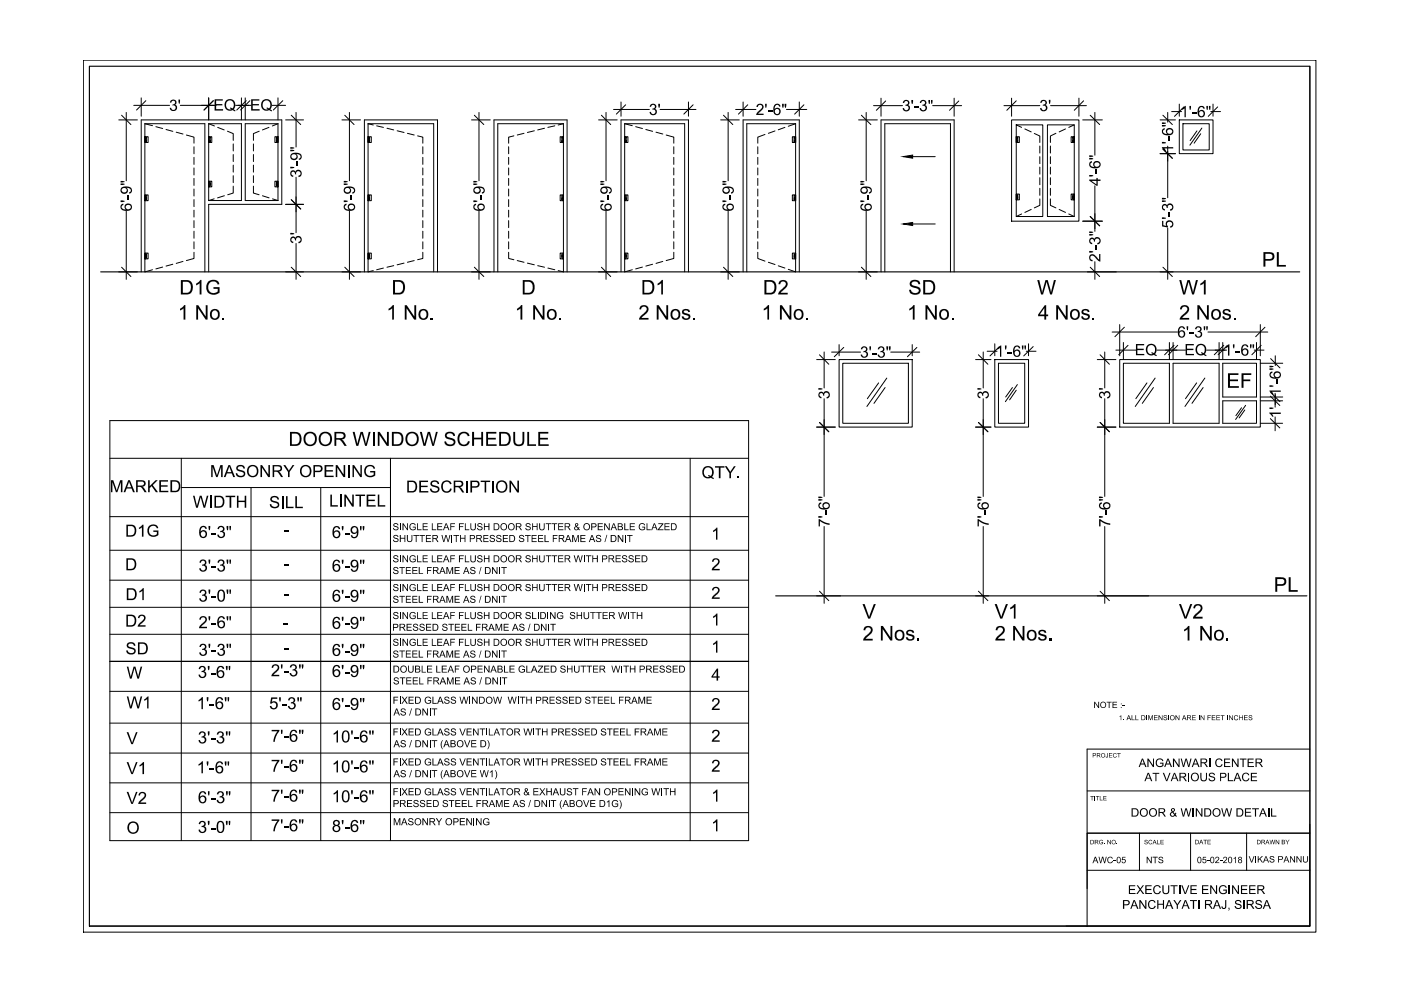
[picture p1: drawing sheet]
<svg xmlns="http://www.w3.org/2000/svg" width="420mm" height="297mm" viewBox="0 0 420 297" stroke-linecap="round" stroke-linejoin="round" font-family="sans-serif">
<!-- layer: 0 -->
<g fill="none" stroke="#000" stroke-width=".3">
<path d="M392.8 19.9v257.7h-366M36.5 34.5l2.8 2.8M43.7 30.2l-2.7 2.8M64 30.2l-2.8 2.8M73.8 30.2l-2.8 2.8M74.9 30.2l-2.7 2.8M84.8 30.2l-2.8 2.8M87.3 34.5l2.9 2.8M103.4 34.5l2.8 2.8M142.3 34.5l2.8 2.8M180.4 34.5l2.7 2.8M187.6 31.4l-2.8 2.8"/>
<path d="M207.9 31.4l-2.8 2.8M217 34.5l2.8 2.8M224.3 31.4l-2.8 2.8M241.1 31.4l-2.8 2.8M258.3 34.5l2.9 2.8M265.6 30.3l-2.8 2.8M287.5 30.3l-2.8 2.8M304.8 30.2l-2.9 2.9M325 30.2l-2.8 2.9M327 34.5l2.8 2.8M348.8 34.5l2.8 2.8M355.1 32l-2.9 2.9"/>
<path d="M365.2 32l-2.9 2.9M87.3 59.9l2.9 2.8M348.8 44.7l2.8 2.8M327 64.9l2.8 2.8M36.5 80.1l2.8 2.8M87.3 80.1l2.9 2.8M103.4 80.1l2.8 2.8M142.3 80.1l2.8 2.8M180.4 80.1l2.7 2.8M217 80.1l2.8 2.8M258.3 80.1l2.9 2.8M327 80.1l2.8 2.8"/>
<path d="M337.2 98.1l-2.8 2.8M348.8 80.1l2.8 2.8M379.4 98.1l-2.8 2.8M245.8 106.3l2.8 2.9M253 104.1l-2.8 2.8M275 104.1l-2.9 2.8M293.4 106.3l2.9 2.9M299.7 103.9l-2.8 2.8M309.9 103.9l-2.9 2.8M329.9 106.3l2.8 2.9M338.3 103.5l-2.8 2.8M352.1 103.5l-2.8 2.8"/>
<path d="M353.2 103.5l-2.8 2.8M367 103.5l-2.8 2.8M368.1 103.5l-2.8 2.8M378.2 103.5l-2.8 2.8M381 118.7l2.8 2.8M381.1 107.5l2.8 2.8M381.1 117.6l2.8 2.8M245.8 126.6l2.8 2.8M293.4 126.6l2.9 2.8M329.9 126.6l2.8 2.8M381 125.5l2.8 2.8M245.8 177.2l2.8 2.8"/>
<path d="M293.4 177.2l2.9 2.8M329.9 177.2l2.8 2.8M326 237.1h66.8M392.8 224.5h-66.8v41.9M326 249.7h66.8h-66.8v27.9M341.7 249.7v11.2M357.1 249.7v11.2M373.9 249.7v11.2M392.8 247.1v30.5h-73.1M326 260.9h66.8"/>
</g>
<!-- layer: Text -->
<g fill="#000">
<path d="M382.9 75.6h.6v3.8h2.1v.5h-2.7zM54 92.5l.7-.4 .6-.7h.3v4.4h-.6v-3.4l-.9 .6zM58.9 91.5h.6l2.2 3.4v-3.4h.5v4.3h-.5l-2.3-3.4v3.4h-.5zM58.8 85l.7-.4 .6-.7h.3v4.4h-.5v-3.4l-1 .6zM62.3 84.6l.6-.5 .8-.2h.9l.7 .4 .5 .9-.5 .1-.4-.7-.5-.2-1.4 .2-.5 .9v1l.4 1 1.3 .3 1.1-.4v-.8h-1.3v-.5h1.8v1.6l-1.4 .6h-1.1l-.7-.4-.7-1.3v-1.1zM66.7 95.2h.6v.6h-.6zM116.5 92.5l.7-.4 .6-.7h.3v4.4h-.5v-3.4l-1 .6zM121.4 91.5h.6l2.3 3.4v-3.4h.5v4.3h-.6l-2.3-3.4v3.4h-.5zM129.2 95.2h.7v.6h-.7zM155 92.5l.8-.4 .5-.7h.3v4.4h-.5v-3.4l-1 .6zM159.9 91.5h.6l2.2 3.4v-3.4h.6v4.3h-.6l-2.2-3.4v3.4h-.6zM167.7 95.2h.6v.6h-.6z"/>
<path d="M192 91.9l.4-.3 .8-.2 .6 .2 .6 .5 .1 .8-.2 .5-1.9 1.9h2.1v.5h-2.8l.2-.7 1.8-1.8 .2-.5v-.6l-.6-.3-.8 .2-.2 .7-.6-.1zM196.9 91.5h.6l2.3 3.4v-3.4h.6v4.3h-.6l-2.3-3.4v3.4h-.6zM197.2 85l.7-.4 .6-.7h.3v4.4h-.5v-3.4l-1 .6zM204.7 93l.6-.4h.8l.6 .4 .2 .5-.5 .1-.2-.5h-.9a.48 .48 0 0 0-.1 .6 .48 .48 0 0 0 .6 .2l.9 .3 .3 .3v.7l-.4 .5-1.4 .1-.7-.7-.1-.2 .5-.1 .4 .6 1-.1a.53 .53 0 0 0 .1-.7 .53 .53 0 0 0-.7-.2l-1-.4zM207.8 95.2h.6v.6h-.6zM229 92.5l.8-.4 .5-.7h.3v4.4h-.5v-3.4l-1 .6zM233.9 91.5h.6l2.3 3.4v-3.4h.5v4.3h-.6l-2.2-3.4v3.4h-.6zM233.9 84.2l1-.3 .8 .2 .4 .4 .1 .8-.2 .6-1.9 1.9h2.1v.5h-2.8l.4-1.1 1.5-1.3 .4-.7-.2-.6-.5-.2-.7 .1-.3 .7h-.6zM241.7 95.2h.6v.6h-.6zM273 84.4l1-.5 1.2 .1 .5 .4 .3 .8h-.6l-.2-.5-.6-.3-.8 .1-.4 .5 .1 .4 1.8 .5 .6 .5 .2 1-.5 .7-1.5 .2-1.2-.5-.3-.9 .6-.1 .4 .8 .6 .2h.9l.5-.6-.4-.7-2.1-.7-.3-.6zM272.7 92.5l.7-.4 .6-.7h.3v4.4h-.6v-3.4l-.9 .6zM277.6 91.5h.5l2.3 3.4v-3.4h.5v4.3h-.6l-2.2-3.4v3.4h-.5z"/>
<path d="M285.4 95.2h.6v.6h-.6zM311.1 83.9h.6l.8 3.8 1-3.8h.7l1 3.8 .9-3.8h.6l-1.2 4.4h-.6l-1-3.8-1.1 3.8h-.6zM316.8 91.5h.5l2.3 3.4v-3.4h.6v4.3h-.6l-2.3-3.4v3.4h-.5zM324.6 92.9l.5-.3h.8l.6 .4 .2 .5-.5 .1-.2-.5h-.9a.48 .48 0 0 0-.1 .6 .48 .48 0 0 0 .6 .2l.9 .3 .3 .3v.7l-.4 .5-1.4 .1-.7-.7-.1-.2 .6-.1 .3 .6 1-.1a.53 .53 0 0 0 .1-.7 .53 .53 0 0 0-.7-.2l-1-.4-.2-.6zM327.6 95.2h.6v.6h-.6zM353.7 83.9h.6l.8 3.8 1-3.8h.7l1 3.8 .9-3.8h.6l-1.2 4.4h-.6l-1-3.8-1.1 3.8h-.6zM354.1 91.9l.4-.3 .9-.2 .6 .2 .5 .5 .1 .8-.2 .6-1.9 1.8h2.1v.5h-2.8l.5-1.1 1.5-1.4 .3-.5-.1-.6-.6-.3-.8 .2-.2 .7-.5-.1zM359.1 91.5h.6l2.3 3.4v-3.4h.5v4.3h-.6l-2.3-3.4v3.4h-.5zM360 85l.7-.4 .5-.7h.4v4.4h-.6v-3.4l-.9 .6zM366.9 92.9l.6-.3h.8l.6 .4 .2 .5-.6 .1-.2-.5h-.9a.48 .48 0 0 0-.1 .6 .48 .48 0 0 0 .6 .2l.9 .3 .3 .3v.7l-.4 .5-1.3 .1-.8-.7v-.2l.5-.1 .4 .6 .9-.1a.53 .53 0 0 0 .1-.7 .53 .53 0 0 0-.7-.2l-1-.4-.1-.7zM370 95.2h.6v.6h-.6zM368.3 111.9h3.1v.5h-2.5v1.3h2.4v.6h-2.4v1.4h2.6v.5h-3.2z"/>
<path d="M372.3 111.9h3v.5h-2.4v1.3h2.1v.6h-2.1v1.9h-.6zM386.5 173h.6v3.9h2.1v.5h-2.7zM258.7 181.1h.6l1.4 3.8 1.4-3.8h.6l-1.7 4.3h-.6zM259.2 188.1l.7-.4 .8-.1 .8 .6 .2 .4-.2 .9-1.9 2h2.1v.5h-2.9l.5-1 1.3-1.2 .6-.9-.2-.6-.5-.3-.7 .2-.3 .7h-.5zM264.2 187.6h.6l2.3 3.5v-3.5h.5v4.4h-.6l-2.3-3.4v3.4h-.5zM272 189.1l.6-.3h1l.6 .9h-.6l-.2-.4-.7-.1a.42 .42 0 0 0-.4 .6 .42 .42 0 0 0 .6 .2l.9 .3 .4 .4v.6l-.3 .5-1.5 .2-.7-.8 .5-.2 .3 .5 .8 .1a.49 .49 0 0 0 .4-.7 .49 .49 0 0 0-.7-.3l-.9-.2-.3-.4v-.5zM275.1 191.3h.5v.7h-.5zM298.3 181.1h.6l1.4 3.8 1.4-3.8h.6l-1.7 4.3h-.6zM298.9 188l.6-.3 .8-.1 .9 .6 .1 .4-.1 .8-2 2.1h2.1v.5h-2.8l.4-1 1.4-1.3 .5-.7-.1-.6-.6-.4-.7 .2-.3 .7h-.5zM303.8 187.6h.6l2.3 3.5v-3.5h.5v4.4h-.6l-2.2-3.4v3.4h-.6zM303 182.1l1.2-1h.4v4.3h-.5v-3.4l-1.1 .7zM311.6 189.1l.7-.3h.9l.4 .3 .2 .6h-.5l-.3-.4-.7-.1a.42 .42 0 0 0-.4 .6 .42 .42 0 0 0 .6 .2l1.3 .6v.9l-.6 .5h-1l-.4-.1-.5-.6v-.2l.5-.1 .3 .5h1a.5 .5 0 0 0 .2-.6 .5 .5 0 0 0-.7-.3l-1.1-.5-.1-.6z"/>
<path d="M314.7 191.3h.6v.7h-.6zM353.6 181.1h.6l1.3 3.8 1.5-3.8h.6l-1.8 4.3h-.6zM355.1 188.7l.8-.5 .4-.6h.4v4.4h-.5v-3.4l-1.1 .6zM360 187.6h.6l2.3 3.5v-3.5h.5v4.4h-.6l-2.3-3.4v3.4h-.5zM358.2 181.4l.7-.3h.7l.8 .5 .3 .6-.3 .8-1.9 1.9h2.2v.5h-2.9l.4-1 1.5-1.3 .4-.8-.2-.5-.4-.3-.8 .1-.3 .8-.5-.1zM367.8 191.3h.6v.7h-.6zM328.1 210.4h.3l1 1.4v-1.4h.2v1.8h-.2l-1-1.5v1.5h-.3zM331.9 210.4h1.5v.2h-.6v1.6h-.3v-1.6h-.6zM333.6 210.4h1.4v.2h-1.1v.5h1v.3h-1v.6h1.1v.2h-1.4zM335.8 214.7l.5-.3v1.5h-.2v-1.2l-.3 .2zM336.7 211.4h.7v.3h-.7zM336.9 215.6l.2 .3z"/>
<path d="M339.4 214.4h.2v1.3h.7v.2h-.9zM340.5 214.4h.2v1.3h.7v.2h-.9zM343.8 214.4h.2v1.5h-.2zM344.4 214.4h.2l.4 1.2 .5-1.2h.3v1.5h-.2v-1.3l-.5 1.3h-.2l-.4-1.3v1.3h-.1zM346.1 214.4h1v.1h-.8v.5h.8v.2h-.8v.5h.9v.2h-1.1zM347.4 214.4h.3l.8 1.2v-1.2h.1v1.5h-.2l-.7-1.2v1.2h-.3zM349 214.6l.2-.2 .8 .2v.2l-.3-.3-.6 .2 .1 .2 .8 .3-.1 .6-.6 .1-.3-.2-.1-.3 .5 .3 .5-.2-.9-.6zM350.4 214.4h.2v1.5h-.2zM352.5 214.4h.2l.8 1.2v-1.2h.2v1.5h-.2l-.8-1.2v1.2h-.2zM357.5 214.4h1.1v.1h-.9v.5h.8v.2h-.8v.5h.9v.2h-1.1zM359.5 214.4h.2v1.5h-.2zM360.1 214.4l.9 1.2v-1.2h.2v1.5l-1-1.2v1.2h-.1z"/>
<path d="M362.1 214.4h1v.1h-.8v.5h.7v.2h-.7v.7h-.2zM363.4 214.4h1.1v.1h-.9v.5h.8v.2h-.8v.5h.9v.2h-1.1zM364.8 214.4h1.1v.1h-.9v.5h.8v.2h-.8v.5h.9v.2h-1.1zM366.1 214.4h1.2v.1h-.6v1.4h-.2v-1.4h-.4zM368.1 214.4h.1v1.5h-.1zM368.6 214.4l1 1.2v-1.2h.2v1.5h-.3l-.7-1.2v1.2h-.2zM370.2 214.6l.3-.2 .7 .1 .1 .3h-.1l-.3-.3-.5 .1-.2 .5 .4 .6 .8-.3-.2 .4-.6 .1-.5-.3zM371.6 214.4h.2v.6h.8v-.6h.2v1.5h-.2v-.7h-.8v.7h-.2zM373.1 214.4h1.1v.1h-.9v.5h.8v.2h-.8v.5h.9v.2h-1.1zM374.5 214.6l.2-.2 .8 .2 .1 .2-.4-.3-.5 .2v.2l.9 .3-.1 .6-.6 .1-.4-.2-.1-.3 .6 .3 .4-.2-.7-.4zM327 238.6h1.1v.2h-.5v1.1h-.2v-1.1h-.4zM328.3 238.6h.1v1.3h-.1z"/>
<path d="M328.6 238.6h1.1v.2h-.5v1.1h-.1v-1.1h-.5zM329.8 238.6h.2v1.1h.7v.2h-.9zM330.9 238.6h.9v.2h-.7v.3h.7v.2h-.7v.4h.8v.2h-1zM332.1 225.7h.2v1.2l-.5 .2-.2-.4 .5 .1zM332.6 225.7h1v.2h-.8v.4h.7l-.7 .1v.5l.8 .1h-1zM333.9 226l.3-.3 .6 .1 .1 .3-.6-.3-.4 .4 .3 .7 .7-.2-.2 .3-.5 .1-.3-.3zM335 225.7h1.1v.2h-.5v1.1h-.1v-1.1h-.5zM344.1 227.4h.3l1.4 2v-2h.3v2.5h-.3l-1.4-2v2h-.3zM345.7 231.6h2v.3h-.9v2.2h-.3v-2.2h-.8zM346.9 227.7l.7-.4 .9 .2 .4 .6-.3 .1-.5-.6-.7 .1-.4 .3-.1 .9 .4 .6 .8 .1 .5-.2v-.5h-.7v-.3h1v.9l-.9 .5-1-.3-.4-.7zM348.7 231.6h.4l.8 2.3 .8-2.3h.3l-.9 2.5h-.4zM351.8 227.4h.3l1.4 2v-2h.3v2.5h-.4l-1.3-2v2h-.3z"/>
<path d="M354.1 227.4h.3l.5 2.1 .6-2.1h.4l.6 2.1 .5-2.1h.3l-.6 2.5h-.4l-.6-2.2-.6 2.2h-.3zM360 231.6h.3l.1 1.9 .3 .4 .9-.3 .1-2h.3v2l-.3 .4-1 .2-.6-.4zM362.7 231.8l1-.2 .6 .4 .1 .3-.4 .1-.1-.4-.5-.1-.5 .3 .1 .3 1.3 .5 .1 .7-.4 .4-.9 .1-.5-.4-.2-.5h.3l.2 .4 .4 .2 .6-.1 .2-.2-.2-.5-1.3-.4-.1-.5zM364.7 227.8l.7-.5h.5l.6 .4 .1 .3-.3 .1-.4-.5-.7 .1-.4 .6v.9l.5 .4h.7l.3-.6 .4 .1-.4 .6-.8 .3-.8-.4-.3-.9zM367.1 227.4h1.8v.3h-1.5v.7h1.4v.3h-1.4v.9h1.6v.3h-1.9zM368.2 231.6h.4v2.2h1.2v.3h-1.6zM369.5 227.4h.3l1.3 2v-2h.3v2.5h-.3l-1.3-2v2h-.3zM371.8 227.4h2v.3h-.8v2.2h-.4v-2.2h-.8zM374.2 227.4h1.8v.3h-1.5v.7h1.4v.3h-1.4v.9h1.6v.3h-1.9zM372.7 232l.7-.4h.6l.5 .3 .2 .4-.4 .1-.4-.5h-.7l-.4 .8 .1 .7 .3 .4h.8l.4-.5h.3l-.2 .6-.6 .3h-.6l-.5-.4-.3-.7zM375.1 231.6h1.9v.3h-1.5v.8h1.4v.3h-1.4v.8h1.5v.3h-1.9zM329.5 256.8h.2l.4 1.6 .4-1.6h.3l.5 1.6 .4-1.6h.2l-.5 1.9h-.3l-.4-1.7-.5 1.7h-.2z"/>
<path d="M329.7 252l.4-.3 .6 .1 .1 .3h-.2l-.2-.2-.5 .1-.1 .6 .5 .3 .3-.1v-.2h-.3v-.2h.5v.5l-.9 .1-.3-.4zM331.1 252.9l.2 .2zM332.1 251.8h.2l.7 1v-1h.1v1.3l-.9-1.1v1.1h-.1zM332.3 257l.4-.2 .9 .2 .1 .3-.2 .1-.2-.4h-.6l-.4 .6 .3 .9h.6l.3-.4h.3l-.4 .6h-.7l-.5-.3-.1-.9zM333.9 257.9h.8v.2h-.8zM334.9 252.9l.1 .2zM336.6 256.8h.9v.2h-.7l-.1 .6 .5-.1 .4 .3v.5l-.3 .4h-.6l-.3-.3v-.2h.2l.2 .3 .3 .1 .3-.3-.2-.6-.8 .1zM343.3 251.9l.3-.2 .5 .2-.1 .2-.2-.2-.4 .1 .1 .2 .7 .3-.1 .5-.8-.1-.1-.3h.1l.4 .3 .4-.1-.1-.2-.7-.3zM343.9 256.8h.2l1.1 1.5v-1.5h.2v1.9h-.3l-1-1.5v1.5h-.2zM344.6 251.9l.6-.2 .3 .2-.1 .2-.2-.2h-.3l-.3 .3 .2 .7 .8-.3-.3 .4-.8-.1-.1-.5zM345.7 256.8h1.5v.2h-.6v1.7h-.3v-1.7h-.6zM347 251.8h.2v1.1h.6v.2h-.8z"/>
<path d="M347.5 257l.9-.2 .4 .2v.3l-.2 .1-.3-.4-.6 .2v.3l1.1 .4 .1 .5-.3 .3h-.7l-.5-.3v-.3l.6 .4h.5l.2-.3-.2-.2-1-.4zM348 251.8h1l-.8 .1v.4h.7v.2h-.7v.4h.8v.2h-1zM354.1 242.3h.3l.5 2.1 .6-2.1h.4l.6 2.1 .5-2.1h.3l-.7 2.5h-.3l-.6-2.2-.6 2.2h-.4zM358.6 242.3h.4l1.3 2v-2h.3v2.5h-.3l-1.3-2v2h-.4zM360.8 256.8h.9v.2h-.8v.6l.6-.1 .3 .4v.4l-.4 .4h-.5l-.3-.3 .2-.2 .4 .4 .4-.4-.2-.5-.8 .1zM360.9 251.7h1.1v.2h-.5v1.2h-.2v-1.2h-.4zM362 257.9h.7v.2h-.7zM362.1 251.7h1v.2h-.8v.4h.7l-.7 .1v.5h.8v.2h-1zM364.5 257l.3-.2 .8 .2v.6l-.9 .9h.9v.2h-1.2l1-1.2-.2-.5h-.4l-.1 .4-.3-.1zM365.9 257.9h.7v.2h-.7zM366.2 242.3h.4l.5 2.1 .6-2.1h.4l.6 2.1 .5-2.1h.3l-.7 2.5h-.3l-.6-2.2-.6 2.2h-.4zM366.9 257l.4-.2 .6 .2 .1 .6-.9 .9h.9v.2h-1.3l1.1-1.4-.2-.3-.8 .3z"/>
<path d="M370 257.3l.6-.5v1.9h-.2v-1.5l-.4 .3zM373.4 242.3h1.8v.3h-1.5v.7h1.4v.3h-1.4v.9h1.6v.3h-1.9zM374.5 256.6h.2l.7 1.7 .6-1.7h.2l-.7 1.9h-.3zM375.5 242.3h2v.3h-.8v2.2h-.3v-2.2h-.9zM376.5 256.6h.3v1.9h-.3zM377.2 256.6h.3v1l.9-1h.4l-.8 .8 .8 1.1h-.3l-.7-.9-.3 .3v.6h-.3zM380.9 256.8l.8-.2 .4 .3 .1 .2-.3 .1-.3-.4-.6 .2 .1 .3 1 .3 .1 .4-.2 .4-.6 .2-.6-.3-.1-.4 .6 .4 .7-.2-.1-.3-1.1-.4zM380.8 251.7h.1l.3 1.2 .3-1.2h.2l.3 1.2 .2-1.2h.2l-.3 1.4h-.2l-.3-1.2-.3 1.2h-.2zM381.2 242.3h.3v2.2h1.3v.3h-1.6zM382.6 251.7l.9 1.1v-1.1h.1v1.4h-.2l-.7-1.1v1.1h-.1zM385.5 251.7h.2l.4 .6 .6-.6-.5 .8v.6h-.2v-.6zM386.9 256.6h.3l.9 1.5v-1.5h.3v1.9h-.3l-1-1.5v1.5h-.2z"/>
<path d="M388.8 256.6h.3l1 1.5v-1.5h.2v1.9h-.2l-1-1.5v1.5h-.3zM390.8 256.6h.2v1.4l.3 .3 .6-.2 .1-1.5h.3l-.1 1.5-.3 .4-.5 .1-.5-.3zM338.6 265.3h1.9v.3h-1.6v.8h1.5v.4h-1.5v.9h1.6v.3h-1.9zM340.9 265.3h.4l.7 1.1 .7-1.1h.4l-.9 1.3 1 1.4h-.5l-.7-1.1-.8 1.1h-.4l1-1.4zM341.7 269.8h.4l1.4 2.1v-2.1h.3v2.6h-.4l-1.4-2.1v2.1h-.3zM343.5 265.3h1.9v.3h-1.6v.8h1.5v.4h-1.5v.9h1.7v.3h-2zM344.6 270.1l.6-.4h.6l.7 .6 .1 .2-.4 .1-.4-.5-.5-.1-.7 .7v.8l.5 .6 .6 .1 .6-.7 .3 .1-.6 .8-.8 .1-.7-.5-.2-1.2zM347.1 269.8h.3v1.1h1.4v-1.1h.3v2.6h-.3v-1.2h-1.4v1.2h-.3zM346.2 265.6l1.2-.3 .6 .4 .1 .4h-.3l-.4-.5h-.7l-.4 .3-.1 .6 .1 .9 .5 .3 .7-.1 .3-.6 .4 .2-.4 .6-1.1 .2-.5-.3-.3-.5-.1-.9zM348.6 265.3h.4v2l.5 .4 .7-.2 .1-2.2h.4v2l-.4 .6-1 .1-.5-.3zM351 265.3h2.2v.3h-.9v2.4h-.4v-2.4h-.9zM351.9 269.8h.4l.8 1.2 .8-1.2h.4l-1.1 1.5v1.1h-.3v-1.1z"/>
<path d="M354.3 265.3h.3l.8 2.4 .9-2.4h.4l-1 2.7h-.4zM357 265.3h1.9v.3h-1.6v.8h1.5v.4h-1.5v.9h1.7v.3h-2zM356.9 269.8h2.1v.3h-.9v2.3h-.4v-2.3h-.8zM360.5 265.3h1.9v.3h-1.6v.8h1.5v.4h-1.5v.9h1.7v.3h-2zM362.9 265.3h.4l1.4 2.1v-2.1h.3v2.7h-.3l-1.4-2.1v2.1h-.4zM367.4 269.8h.4v2.1l-.3 .5-.7 .1-.4-.3-.1-.5h.3l.3 .5 .4-.2zM365.8 265.7l.7-.4 1.1 .2 .3 .6h-.3l-.6-.5-.8 .2-.3 1 .3 .7 .8 .2 .6-.2v-.5h-.8v-.3l1.1-.1v1l-.7 .4h-.8l-.6-.4-.3-.6zM368.4 272.1h.3v.6l-.3 .3 .2-.6h-.2zM369.5 265.3h.3l1.4 2.1v-2.1h.4v2.7h-.4l-1.4-2.1v2.1h-.3zM370.5 270.1l.6-.4 .6 .1 .5 .3 .1 .4-.3 .1-.5-.6-.8 .3 .2 .4 1.4 .6 .1 .5-.3 .4-1.1 .3-.5-.3-.2-.6h.3l.6 .6 .5-.1 .3-.5-1.4-.6-.2-.3zM372.2 265.3h1.9v.3h-1.6v.8h1.5v.4h-1.5v.9h1.6v.3h-1.9zM374.6 265.3h1.9v.3h-1.5v.8h1.4v.4h-1.4v.9h1.6v.3h-2z"/>
<path d="M376.6 270.1l.4-.3 .7-.1 .6 .4 .1 .4-.3 .1-.5-.6-.7 .3 .1 .4 1.4 .6 .1 .5-.3 .5-1 .2-.7-.5-.1-.4h.3l.6 .6 .6-.1 .3-.3-.2-.4-1.3-.5z"/>
<path d="M378.9 75.6h2.5l.6 .5 .2 .5v.7l-.5 .6-2.2 .2v1.8h-.6zM379.5 76.1v1.5h1.4l.7-.4v-.6l-.3-.4z"/>
<path d="M54.2 83.9l2.3 .1 1 .7 .3 .8v1.2l-.3 .7-.5 .7-.7 .2h-2.1zM54.8 84.5v3.3l1.8-.2 .6-.9-.2-1.7-.6-.5z"/>
<path d="M63.3 93l1.2-.4 .6 .1 .6 .5 .2 .6-.1 1.1-.6 .8-1 .2-1-.6-.2-1.4zM63.9 93.2l-.4 .7 .1 1 .5 .5h.6l.5-.4 .1-1.4-.5-.5z"/>
<path d="M117.9 83.9l2.3 .1 1 .8 .3 1.7-.7 1.4-.9 .4h-2zM118.5 84.5v3.3l1.7-.2 .5-.4 .2-.7-.2-1.4-.7-.6z"/>
<path d="M126 93l1.1-.4 1.1 .5 .3 1.4-.5 1-1.3 .4-.9-.5-.3-1.3zM126.4 93.2l-.3 .6v1l.5 .6h.7l.6-.7-.1-1.1-.6-.6z"/>
<path d="M156.8 83.9l2.2 .1 1 .7 .3 .9v1l-.2 .7-.4 .6-.9 .4h-2zM157.3 84.5v3.3l1.9-.2 .5-1v-1l-.2-.7-.6-.4z"/>
<path d="M164.3 93.1l1.1-.5 1.2 .4 .3 .8v.9l-.4 .8-.6 .3-.7 .1-.8-.4-.4-.9zM165 93.2l-.4 .7v1l.5 .5h.8l.5-.8-.1-1-.6-.6z"/>
<path d="M192.7 83.9l2.2 .1 1.1 .8 .2 1.7-.6 1.4-.9 .4h-2zM193.2 84.5v3.3h1.4l.6-.3 .4-1-.1-1.4-.7-.6z"/>
<path d="M201.5 93l1.1-.4 .6 .1 .6 .5 .2 1.4-.6 1.1-1.1 .2-.9-.5-.3-.7v-.8zM202.1 93.2l-.5 .7 .1 1 .5 .5h.8l.5-.8-.1-1-.6-.6z"/>
<path d="M229.2 83.9l2.3 .1 1.1 .8 .2 1.7-.6 1.4-.9 .4h-2.1zM229.8 84.5v3.3l1.8-.2 .4-.4 .3-.7-.2-1.4-.7-.6z"/>
<path d="M238.5 93l1.1-.4 1.1 .5 .3 1.4-.4 1-1.4 .4-.8-.5-.4-1.4zM238.9 93.3l-.3 .7v.8l.5 .6h.7l.6-.7-.1-1.1-.6-.6z"/>
<path d="M276.9 83.9h2l1.1 .6 .4 .8 .1 1.2-.7 1.4-.9 .4h-2zM277.5 84.5v3.3l1.7-.2 .5-.4 .2-.7-.3-1.5-.6-.5z"/>
<path d="M282 93.1l1.1-.5 1.1 .4 .4 .8v.9l-.4 .8-.6 .3-.7 .1-.9-.4-.3-.9v-1zM282.6 93.2l-.4 .7 .1 1 .4 .5h.8l.5-.8-.1-1-.5-.6z"/>
<path d="M313.3 91.5h.4v2.8h.6v.5h-.6v1h-.5v-1h-1.9v-.5zM313.2 92.3l-1.4 2h1.4z"/>
<path d="M321.2 93.1l1.1-.5 1.1 .4 .4 .8v.8l-.4 .9-.6 .3-.7 .1-.8-.4-.4-.9zM321.9 93.2l-.4 .7v1l.5 .5h.8l.5-.8-.1-1-.6-.6z"/>
<path d="M363.7 93l1.1-.4 .6 .1 .5 .5 .3 1.4-.7 1.1-1.2 .1-.9-.6-.2-1.3zM364.2 93.2l-.4 .7 .1 1 .4 .5h.8l.5-.8-.1-1-.6-.6z"/>
<path d="M382.5 173l2.5 .1 .6 .5 .2 .4-.1 .9-.5 .5-2.2 .2v1.8h-.5zM383 173.6v1.5h1.5l.6-.3 .1-.7-.4-.5z"/>
<path d="M268.7 189.2l.5-.4h.9l.9 .6 .2 1.4-.5 1-1.3 .2-.7-.4-.4-.8v-.8zM269.1 189.5l-.3 .9 .2 .8 .6 .4 .7-.1 .4-.8-.1-1-.7-.5z"/>
<path d="M308.3 189.2l.5-.4h.9l1 .6 .2 1.4-.6 1-1.3 .2-.8-.5-.3-1.5zM308.7 189.5l-.2 .5 .2 1.2 .5 .4h.6l.5-.8-.2-1.2-.6-.4z"/>
<path d="M364.4 189.2l.6-.4h.9l.8 .5 .3 .6v1l-.7 1-1.1 .1-.8-.5-.3-1.4zM364.8 189.5l-.2 .6 .2 1 .4 .5h.7l.6-.8-.2-1.2-.7-.4z"/>
<path d="M330 211.3a.93 .93 0 0 1 1.8 0 .93 .93 0 0 1-1.8 0zM330.2 211.3a.7 .7 0 0 0 1.4 0 .7 .7 0 0 0-1.4 0z"/>
<path d="M336.1 210.9h.3v.2h-.3zM336.1 212h.3v.2h-.3z"/>
<path d="M338.4 214.4h.2l.6 1.5h-.2l-.2-.5h-.6l-.2 .5h-.2zM338.5 214.5l-.2 .8h.5z"/>
<path d="M342.3 214.4h.7l.4 .2 .1 .6-.2 .6-1 .1zM342.4 214.5v1.2l.7-.1 .2-.3-.1-.6z"/>
<path d="M350.9 215.1a.75 .75 0 0 1 1.5 0 .75 .75 0 0 1-1.5 0zM351.1 215.1a.56 .56 0 0 0 1.1 0 .56 .56 0 0 0-1.1 0z"/>
<path d="M355 214.4h.2l.7 1.5h-.3l-.2-.5h-.6l-.1 .5h-.2zM355.1 214.5l-.2 .8h.5z"/>
<path d="M356 214.4l1.1 .1v.5l-.3 .2 .5 .7h-.2l-.5-.7h-.4v.7h-.2zM356.2 214.5v.6l.8-.3-.2-.3z"/>
<path d="M327.7 225.7l.8 .1 .2 .2-.1 .4-.7 .1v.5h-.2zM327.9 225.9v.5l.6-.2-.1-.3z"/>
<path d="M328.9 225.7l1 .1 .1 .5-.4 .2 .5 .5-.6-.5h-.4v.5h-.2zM329.1 225.9v.4l.7-.1-.1-.3z"/>
<path d="M330.2 226.4a.65 .65 0 0 1 1.3 0 .65 .65 0 0 1-1.3 0zM330.4 226.4a.5 .5 0 0 0 1 0 .5 .5 0 0 0-1 0z"/>
<path d="M342.4 227.4h.4l1 2.5h-.3l-.3-.7h-1.1l-.3 .7h-.3zM342.6 227.6l-.4 1.3h.8z"/>
<path d="M344.2 231.6h.4l1 2.5h-.4l-.3-.7h-1.1l-.3 .7h-.3zM344.4 231.9l-.5 1.2h.9z"/>
<path d="M350.1 227.4h.3l1.1 2.5h-.4l-.3-.7h-1l-.3 .7h-.4zM350.3 227.6l-.4 1.3h.8z"/>
<path d="M352.1 231.6h.3l1.1 2.5h-.4l-.3-.7h-1.1l-.3 .7h-.3zM352.2 231.9l-.4 1.2h.9z"/>
<path d="M353.7 231.6h1.5l.4 .3 .1 .8-.7 .3 1 1.1h-.5l-.8-1.1h-.7v1.1h-.3zM354 231.9v.8h1l.4-.2-.3-.6z"/>
<path d="M357.4 231.9l.9-.3 .9 .3 .4 1.3-.6 .8-.9 .2-.7-.4-.3-1.1zM357.8 232l-.3 .7 .1 .8 .5 .4 .8-.1 .3-.7-.1-.8-.6-.4z"/>
<path d="M358.4 227.4h.3l1.1 2.5h-.4l-.3-.7h-1.1l-.3 .7h-.3zM358.5 227.6l-.4 1.3h.9z"/>
<path d="M360 227.4h1.5l.4 .2 .1 .8-.7 .3 1 1.2h-.5l-.9-1.1h-.5v1.1h-.4zM360.4 227.6v.9h1l.3-.2-.2-.6z"/>
<path d="M365.9 231.6h1.4l.5 .6-.3 .8-1.3 .1v1h-.3zM366.2 231.9v.9h.9l.3-.2-.1-.6z"/>
<path d="M370.9 231.6h.4l1 2.5h-.4l-.3-.7h-1l-.3 .7h-.4zM371.1 231.9l-.5 1.2h.9z"/>
<path d="M376.5 227.4h1.5l.4 .2 .1 .7-.7 .4 1 1.2h-.5l-.9-1.1h-.5v1.1h-.4zM376.9 227.6v.9h1l.3-.3-.3-.5z"/>
<path d="M327 251.8l1 .1 .1 .7-.3 .4-.8 .1zM327.2 251.9v1h.6v-.8z"/>
<path d="M328.4 256.8h.2l.8 1.9h-.3l-.2-.6h-.8l-.2 .6h-.3zM328.5 257l-.3 .9h.6z"/>
<path d="M328.3 251.8l1 .1 .1 .4-.4 .2 .5 .6-.7-.6h-.3v.6h-.2zM328.5 251.9v.4h.7l-.1-.4z"/>
<path d="M333.4 252.4a.66 .66 0 0 1 1.3 0 .66 .66 0 0 1-1.3 0zM333.6 252.4a.49 .49 0 0 0 .9 0 .49 .49 0 0 0-.9 0z"/>
<path d="M335 257l.6-.2 .4 .3 .1 1.1-.4 .5h-.4l-.3-.3zM335.3 257l-.2 1.2 .5 .4 .2-.3v-1z"/>
<path d="M339.4 242.3h1.3l.5 .3 .3 1.2-.4 .8-1.7 .2zM339.7 242.6v1.9l1.1-.1 .3-.7-.1-.9-.4-.2z"/>
<path d="M341.8 243.5a1.3 1.3 0 0 1 2.6 0 1.3 1.3 0 0 1-2.6 0zM342.6 242.6l-.4 .6v.8l.5 .5h.7l.5-.7-.1-.8-.5-.5z"/>
<path d="M344.6 243.5a1.27 1.27 0 0 1 2.5 0 1.27 1.27 0 0 1-2.5 0zM345.2 242.7l-.3 .8 .2 .8 .6 .3 .6-.2 .3-.6-.1-1-.7-.3z"/>
<path d="M346.1 251.8h.2l.6 1.3h-.2l-.2-.5h-.5l-.3 .5zM346.3 251.9l-.3 .6h.5z"/>
<path d="M347.4 242.3h1.5l.4 .2 .1 .8-.6 .3 .8 1.2h-.4l-.8-1.1h-.6v1.1h-.4zM347.8 242.5v.9h1l.3-.3-.3-.5z"/>
<path d="M351.3 242.4l.7-.2 .3 .3 .1 .5-.5 .4 .5 .6 .1-.4 .3 .1-.2 .5 .3 .4-.1 .3-.4-.4-.5 .3-.8-.1-.3-.5 .3-.7a.3 .3 0 0 0 .3-.2 .3 .3 0 0 0-.2-.3zM351.4 242.8a.35 .35 0 0 0 .7 0 .35 .35 0 0 0-.7 0zM351.3 243.7l-.1 .5 .2 .3 .8-.2-.6-.8z"/>
<path d="M358.5 251.7l1 .3 .1 .6-.3 .4-.8 .1zM358.6 251.9v1h.6l.1-.9z"/>
<path d="M359.3 257l.5-.2 .5 .5v1l-.4 .4h-.4l-.4-.3zM359.5 257l-.2 1.1 .4 .5 .3-.3 .1-.9-.2-.4z"/>
<path d="M360.1 251.7h.3l.5 1.4-.4-.5h-.5l-.2 .5h-.2zM360.2 251.9l-.2 .6h.5z"/>
<path d="M361.2 242.3h1.3l.6 .4 .1 1.3-.5 .7-1.5 .1zM361.5 242.6v1.9l1-.1 .4-.8-.1-.8-.4-.2z"/>
<path d="M363.1 257l.6-.2 .4 .4 .1 1-.5 .5-.7-.3zM363.4 257l-.2 .3v.9l.4 .4 .3-.4v-.9z"/>
<path d="M363.8 242.7l.7-.5 1.1 .2 .4 .8-.2 1.2-.7 .4-1.1-.2-.4-.9zM364.3 242.7l-.3 .8 .2 .8 .5 .3 .6-.2 .4-.6-.2-1-.6-.3z"/>
<path d="M368.5 257l.6-.2 .4 .4v1.1l-.4 .4h-.5l-.2-.3-.1-.8zM368.7 257l-.2 1.1 .4 .5 .3-.3 .1-.9-.2-.4z"/>
<path d="M370.8 242.3h1.3l.7 .5 .1 1-.4 .8-1.7 .2zM371.2 242.6v1.9l1-.1 .3-.6-.1-1-.4-.2z"/>
<path d="M371.4 257l.6-.2 .4 .3v.4l-.2 .2 .3 .2v.5l-.3 .3h-.5l-.4-.3v-.5l.3-.2-.3-.4zM371.6 257.3a.31 .31 0 0 0 .6 0 .31 .31 0 0 0-.6 0zM371.5 258.2a.4 .4 0 0 0 .8 0 .4 .4 0 0 0-.8 0z"/>
<path d="M377 251.7l1 .2-.1 1-.9 .2zM377.2 251.9v1h.5l.1-.8z"/>
<path d="M378.6 242.3h.3l1.1 2.5h-.4l-.3-.8h-1.1l-.3 .8h-.3zM378.7 242.5l-.4 1.3h.9z"/>
<path d="M378.3 251.7l1 .2v.4l-.3 .1 .5 .7h-.3l-.3-.6h-.4v.6h-.2zM378.5 251.9v.4l.7-.2-.1-.2z"/>
<path d="M379.5 256.6h.3l.8 1.9h-.3l-.2-.6h-.8l-.2 .6h-.3zM379.7 256.8l-.3 .9h.6z"/>
<path d="M380 251.7l.7 1.4h-.2l-.1-.5h-.6l-.3 .5zM380.1 251.9l-.2 .6h.4z"/>
<path d="M383.3 256.6h1.1l.4 .4-.2 .6-1 .1v.8h-.3zM383.6 256.8v.7l.8-.1v-.5z"/>
<path d="M384.4 251.7l.9 .1-.1 .5 .2 .5-.2 .2-.8 .1zM384.6 251.9v.4l.6-.1-.1-.3zM384.6 252.4v.5l.6-.1v-.3z"/>
<path d="M385.6 256.6h.3l.8 1.9h-.3l-.2-.6h-.8l-.2 .6h-.3zM385.8 256.8l-.3 .9h.6z"/>
<path d="M336.8 269.8h1.5l.5 .6-.3 .8-1.3 .2v1h-.4zM337.2 270.1v1l1.2-.3-.1-.6z"/>
<path d="M340 269.8h.3l1.1 2.6h-.4l-.3-.8h-1.1l-.3 .8h-.3zM340.2 270l-.5 1.4h.9z"/>
<path d="M350.4 269.8h.4l1.1 2.6h-.4l-.3-.8h-1.1l-.3 .8h-.4zM350.6 270l-.4 1.4h.8z"/>
<path d="M355.3 269.8h.4l1.1 2.6h-.4l-.3-.8h-1.1l-.3 .8h-.4zM355.5 270l-.4 1.4h.9z"/>
<path d="M361.4 269.8h1.5l.4 .2 .1 .8-.7 .4 1 1.2h-.4l-.9-1.1h-.7v1.1h-.3zM361.7 270.1v.8h1.1l.3-.2-.2-.6z"/>
<path d="M364.8 269.8h.3l1.1 2.6h-.4l-.3-.8h-1.1l-.3 .8h-.4zM364.9 270l-.4 1.4h.9z"/>
<path d="M373.9 269.8h1.5l.4 .2 .1 .8-.6 .4 .9 1.2h-.4l-.9-1.1h-.7v1.1h-.3zM374.2 270.1v.8h1.1l.3-.2-.2-.6z"/>
<path d="M377.1 265.3h1.5l.4 .3 .2 .8-.8 .4 1 1.2h-.4l-.9-1.2h-.7v1.2h-.3zM377.4 265.6v.9l1.4-.2-.1-.6z"/>
<path d="M379.7 269.8h.4l1.1 2.6h-.4l-.3-.8h-1.1l-.3 .8h-.4zM379.9 270l-.5 1.4h1z"/>
</g>
<path d="M362.8 227.4v2.5M357.9 242.3v2.5M380.5 242.3v2.5M353.8 265.3v2.7M359.6 269.8v2.6M368.7 265.3v2.7" fill="none" stroke="#000" stroke-width=".34"/>
<!-- layer: Column -->
<path d="M26.8 19.9h366v257.7h-366zM30.2 81.5h359.6M232.6 178.6h159.3" fill="none" stroke="#000" stroke-width=".34"/>
<!-- layer: Text -->
<g fill="none" stroke="#000" stroke-width=".3">
<path d="M25 18h369.6v261.4h-369.6zM32.9 126.1h191.6v125.9h-191.6zM32.9 137.4h191.6M54.4 137.4v114.6M207 137.4v114.6M32.9 154.9h191.6M54.4 146.1h62.7M75.3 146.1v105.9M96.2 146.1v105.9M32.9 173.9h191.6M32.9 164.9h191.6M32.9 182h191.6"/>
<path d="M32.9 198.2h191.6M32.9 190.1h191.6M117.1 196.8v-59.4v114.6M117.1 198.2v18.5M32.9 207.2h191.6M32.9 216.7h191.6M32.9 225.7h191.6M32.9 234.7h191.6M356.5 231.6v2.5M32.9 243.6h191.6"/>
</g>
<path d="M373.1 269.8v2.6" fill="none" stroke="#000" stroke-width=".38"/>
<!-- layer: DW TEXT -->
<g fill="#000">
<path d="M105.8 129.5h.6l.8 3.6 .9-3.6h.7l.9 3.6 .9-3.6h.5l-1.1 4.1h-.5l-1-3.6-1 3.6h-.6zM111.8 129.5h.5v4.1h-.5zM113.3 129.5h.5l2.2 3.3v-3.3h.6v4.1h-.6l-2.2-3.2v3.2h-.5zM125.9 129.5h.6l.8 3.6 1-3.6h.7l.9 3.6 .8-3.6h.6l-1.2 4.1h-.5l-1-3.6-1 3.6h-.6zM133.8 129.7l1.5-.3 .7 .3 .4 .4 .1 .5-.6 .1-.3-.7-.5-.1h-.6l-.5 .5 .1 .5 1.7 .5 .7 .5 .1 .9-.7 .8-1.5 .1-.5-.2-.5-.6-.1-.6h.5l.2 .6 .7 .3 1-.1 .4-.5-.4-.6-2-.7-.3-.8zM137.7 130l.9-.5 .9-.1 1.1 .8 .2 .4-.5 .2-.2-.5-.5-.4-1 .1-.6 .4-.2 .8 .1 1.3 .7 .7h1l.7-1 .6 .1-.3 .8-.5 .4-1.3 .2-1.2-.6-.4-1.6zM141.6 129.5h.6v1.7h2.1v-1.7h.6v4.1h-.6v-1.9h-2.1v1.9h-.6zM145.8 129.5h3.1v.5h-2.5v1.2h2.3v.5h-2.3v1.5h2.5v.4h-3.1zM153.9 129.5h.6v3l.8 .7h.8l.4-.4 .2-3.3h.5v3.1l-.6 .9-1.3 .2-1-.4-.4-1.1zM158.1 129.5h.6v3.7h2.1v.4h-2.7zM161.4 129.5h3v.5h-2.4v1.2h2.3v.5h-2.3v1.5h2.6v.4h-3.2zM33.3 143.9h.7l1 3.1 1-3.1h.7v3.6h-.4v-3l-1.1 3h-.4l-1.1-3v3h-.4z"/>
<path d="M44.4 143.9h.5v1.8l1.8-1.8h.6l-1.5 1.5 1.6 2.1h-.6l-1.3-1.8-.6 .6v1.2h-.5zM44.6 157.8l1.3-.6 1.1 .3 .5 .8-.5 .1-.6-.8-1 .1-.6 .6-.1 1 .5 1 1 .2 .8-.4v-.7h-1v-.4h1.5v1.4l-1.1 .5h-.9l-.7-.3-.6-1.2v-.7zM47.8 143.9h2.6v.5h-2.1v1.1h2v.4h-2v1.2h2.2v.4h-2.7zM57.9 148.6h.4l.8 3.1 .8-3.1h.6l.8 3.1 .7-3.1h.5l-1 3.6h-.4l-.9-3.2-.9 3.2h-.5zM62.5 157.6h.5l-.1 1.3h-.2zM63 148.6h.5v3.6h-.5zM63.3 139.4h.8l1 3.1 1-3.1h.7v3.6h-.5v-3l-1.1 3h-.4l-1-3v3h-.5zM67.7 148.6h2.8v.4h-1.1v3.2h-.6v-3.2h-1.1zM71 139.8l.8-.4h.9l.6 .4 .2 .6-.5 .1-.5-.7h-.9l-.3 .4 .2 .5 1.9 .7 .1 .8-.3 .6-1.4 .2-.9-.5-.2-.6 .4-.1 .2 .5 .6 .3h.8l.4-.5-.4-.6-1.2-.3-.5-.4-.2-.6zM71 148.6h.5v1.5h1.9v-1.5h.4v3.6h-.4v-1.7h-1.9v1.7h-.5zM78.1 139.4h.5l1.9 2.8v-2.8h.5v3.6h-.6l-1.8-2.8v2.8h-.5zM81.3 148.9l1.2-.3 1 .5 .2 .6h-.5l-.3-.5-.4-.1h-.7l-.3 .4 .2 .5 1.4 .4 .5 .3 .1 .8-.4 .6-1.2 .3-1.1-.7-.1-.6h.5l.1 .5 .7 .3 .7-.1 .4-.5-.2-.4-1.5-.4-.4-.4-.2-.6z"/>
<path d="M84.5 148.7h.5v3.6h-.5zM85.2 159h1.3v.5h-1.3zM85.8 148.7h.4v3.2h1.8v.4h-2.2zM85 139.4h.6l1 1.7 1.1-1.7h.6l-1.5 2.1v1.5h-.4v-1.5zM88.6 148.7h.4v3.2h1.8v.4h-2.2zM97.3 139.4h2.7v.4h-2.2v1.1h2v.5h-2v1.2h2.2v.4h-2.7zM99.1 148.3h.4v3.1h1.8v.4h-2.2zM100.7 139.4h.5l1.9 2.8v-2.8h.4v3.6h-.5l-1.9-2.8v2.8h-.4zM102 148.3h.4v3.5h-.4zM102.5 157.7h.5l-.1 1.3h-.3zM103.3 148.3h.5l1.8 2.7v-2.7h.5v3.5h-.5l-1.9-2.8v2.8h-.4zM104.4 139.4h.5v3.6h-.5z"/>
<path d="M105.7 139.4h.5l1.9 2.8v-2.8h.4v3.6h-.5l-1.9-2.8v2.8h-.4zM106.6 148.3h2.9v.4h-1.2v3.1h-.5v-3.1h-1.2zM110 148.3h2.6v.4h-2.1v1.1h1.9v.4h-1.9v1.2h2.2v.4h-2.7zM109.7 139.8l.9-.4 1.5 .3 .4 .7-.4 .1-.6-.7-1.3 .2-.4 .5-.1 1 .5 .9 1.1 .2 .8-.3v-.7h-1.1v-.4h1.5v1.3l-1.1 .5h-.8l-.9-.4-.5-1.3zM113.3 148.3h.5v3.1h1.7v.4h-2.2zM118.1 157l.8-.2 .5 .3 .1 .3-.6-.3-.7 .2 .1 .3 1.2 .5v.4l-.3 .4-.7 .1-.5-.4-.1-.4 .6 .5 .8-.2-.2-.4-1.1-.4zM120.7 156.8h.3l1.1 1.7v-1.7h.3v2.1h-.3l-1.1-1.6v1.6h-.3zM123 157.2l.6-.4 .9 .2 .2 .4-.3 .1-.3-.4h-.7l-.4 .8 .3 .7 .8 .1 .3-.2v-.4h-.6v-.2h.9v.8l-.6 .3-.9-.2-.4-.6zM125.1 156.8h.3v1.9h1v.2h-1.3zM125.7 144.1h2.7v.4h-2.1v1.1h1.9v.4h-1.9v1.2h2.2v.4h-2.8zM126.8 156.8h1.4v.3h-1.2v.6h1.2v.3h-1.2v.7h1.3v.2h-1.5zM129.3 144.4l.6-.4h.7l.9 .5 .2 .6h-.5l-.2-.5-.4-.2h-.7l-.3 .3 .1 .6 1.5 .5 .5 .4v.9l-.5 .4-1 .2-1-.5-.3-.7 .5-.1 .3 .7 .6 .2 .6-.1 .4-.4-.1-.5-1.9-.8-.2-.8z"/>
<path d="M129.5 156.8h.3v1.9h1v.2h-1.3zM131.1 156.8h1.5v.3h-1.2v.6h1.2v.3h-1.2v.7h1.3v.2h-1.6zM132.6 144.6l1.2-.6h.6l.7 .4 .3 .6-.4 .2-.5-.7-.8-.1-.6 .3-.3 .8 .2 1.3 .6 .4 1-.1 .4-.7 .5 .1-.5 .9-1.3 .3-1-.5-.4-1.1zM135.1 156.8h1.4v.3h-1.2v.6h1v.3h-1v.9h-.2zM137.6 156.8h1.5v.3h-1.2v.6h1v.3h-1v.9h-.3zM139.4 156.8h.3v1.9h1v.2h-1.3zM139.8 144.1h.5v3.5h-.5zM141.1 156.8h.2v1.4l.4 .5 .6-.2 .1-1.7h.3v1.4l-.3 .6-.8 .2-.4-.3zM143.3 157l.8-.2 .5 .3 .1 .3-.6-.3h-.4l-.3 .3 1.3 .6 .1 .4-.3 .4-.8 .2-.5-.3-.1-.5 .6 .5 .8-.2-.1-.3-1.2-.6zM145.1 156.8h.3v.9h1.1v-.9h.3v2.1h-.3v-1h-1.1v1h-.3zM144.2 144.1h2.8v.4h-1.2v3.1h-.5v-3.1h-1.1zM147.6 144.1h.5v3.5h-.5z"/>
<path d="M152.8 144.1h.5l1.9 2.8v-2.8h.4v3.5h-.5l-1.8-2.8v2.8h-.5zM157.7 157.1l.9-.3 .5 .3v.3l-.5-.3h-.5l-.2 .2 .1 .3 1.1 .4 .1 .5-.2 .3-.8 .2-.6-.4-.1-.4 .7 .5 .7-.2-.1-.4-1.1-.4zM159.6 156.8h.3v.9h1.1v-.9h.2v2.1h-.2v-1h-1.1v1h-.3zM161.7 156.8h.3v1.5l.3 .4 .7-.2 .1-1.7h.2v1.6l-.2 .4-.8 .2-.5-.3zM163.7 156.8h1.6v.3h-.7v1.8h-.2v-1.8h-.7zM165.5 156.8h1.6v.3h-.7v1.8h-.3v-1.8h-.6zM167.4 156.8h1.5v.3h-1.2v.6h1.1v.3h-1.1v.7h1.3v.2h-1.6zM179.3 156.8h1.5v.3h-1.3v.6h1.2v.3h-1.2v.7h1.3v.2h-1.5zM181.2 156.8h.3l1.1 1.7v-1.7h.3v2.1h-.3l-1.1-1.6v1.6h-.3zM187.2 156.8h.3v1.9h1v.2h-1.3zM188.9 156.8h1.5v.3h-1.3v.6h1.2v.3h-1.2v.7h1.3v.2h-1.5zM191.7 157.2l.7-.4 .9 .2 .1 .4-.2 .1-.4-.4-.7 .1-.3 .9 .4 .5 .6 .1 .4-.2v-.4h-.6v-.2h.9v.8l-.6 .3-.9-.2-.5-.8z"/>
<path d="M193.9 156.8h.3v1.9h1v.2h-1.3zM197.4 156.8h1.5l-1.3 1.9h1.4v.2h-1.7l1.3-1.8h-1.2zM199.3 156.8h1.5v.3h-1.3v.6h1.2v.3h-1.2v.7h1.3v.2h-1.5zM214.4 139.7h2.9v.5h-1.2v3.1h-.5v-3.1h-1.2zM217.4 139.7h.5l.9 1.4a.23 .23 0 0 0 .3 .3 .23 .23 0 0 0 .2-.3l.8-1.4h.6l-1.5 2.1v1.5h-.4v-1.5zM221.2 142.8h.5v.5h-.5zM41.7 158.2l1-.9h.3v3.6h-.4v-2.9l-.9 .6zM41.8 177.2l1.3-.9v3.6h-.4v-2.8l-.9 .5zM60 177.1l1-.4 .9 .6v.7l-.5 .4 .6 .3 .1 .8-.7 .8h-1l-.6-.6-.1-.3 .5-.1 .3 .6 .6 .1 .5-.5-.2-.8-.8-.1 .1-.4 .7-.3v-.7l-.7-.1-.5 .6-.4-.1zM60 168.1l1-.4 .9 .6v.7l-.5 .3 .6 .4 .1 .8-.7 .8h-1l-.6-.7-.1-.3h.5l.3 .6 .6 .1 .5-.5-.2-.8-.8-.1 .1-.4 .7-.3v-.6l-.7-.2-.5 .6-.4-.1zM62.5 176.7h.5l-.1 1.3h-.2zM62.5 167.7h.5l-.1 1.3h-.2z"/>
<path d="M63.4 159.7h1.4v.4h-1.4zM63.4 178.8h1.4v.4h-1.4zM63.4 169.8h1.4v.4h-1.4zM65.5 157.9l.6-.3 .8 .2 .4 .5-.1 .7a.23 .23 0 0 0-.3 .3 .23 .23 0 0 0 .3 .2l.3 .4-.3 1-.7 .4-.9-.2-.4-.8 .4-.1 .3 .6 .6 .1 .4-.3 .1-.7-.4-.4h-.6l.1-.4 .8-.3-.1-.6-.7-.2-.5 .6-.4-.1zM65.4 168.1l.7-.4 .7 .1 .5 .6-.1 .7a.23 .23 0 0 0-.3 .3 .23 .23 0 0 0 .3 .1l.3 .5-.3 1-.7 .4-.9-.2-.4-.9h.4l.3 .6 .6 .1 .5-.4v-.6l-.5-.5-.5 .1 .1-.4 .8-.3-.1-.6-.7-.2-.5 .6-.4-.1zM85.2 178.1h1.3v.5h-1.3zM85.2 169.1h1.3v.4h-1.3zM102.5 176.8h.5l-.1 1.3h-.3zM102.5 167.8h.5l-.1 1.2h-.3zM103.4 159.8h1.4v.4h-1.4zM103.4 178.9h1.4v.4h-1.4zM103.4 169.8h1.4v.5h-1.4z"/>
<path d="M118 160.6l.5-.3 .8 .2 .2 .5h-.3l-.3-.4h-.5l-.2 .4 1.3 .6-.1 .7-1 .2-.4-.3-.1-.4h.2l.2 .3 .4 .2 .6-.3-.2-.4-1.1-.4zM118 166.7l.9-.3 .5 .3 .1 .3-.6-.3-.7 .2 .1 .3 1.2 .5v.4l-.3 .4-.7 .1-.5-.4-.1-.3 .6 .4 .8-.2-.2-.4-1.1-.4zM118 170.2l.5-.3 .9 .3 .1 .4h-.3l-.3-.4-.7 .2 .1 .3 1.2 .5v.4l-.3 .4-.7 .1-.5-.4-.1-.3h.2l.4 .4h.5l.3-.2-.2-.4-1.1-.4zM118.1 175.3l.9-.3 .4 .3 .1 .3-.3 .1-.4-.4-.6 .2 .2 .4 1.1 .4v.4l-.2 .4-.9 .1-.5-.4v-.3l.2-.1 .5 .6 .7-.3-.2-.4-1.1-.4zM119.9 160.4h.3v.8h1.1v-.8h.3v2.1h-.3v-1h-1.1v1h-.3zM119.8 170h1.6v.2h-.7v1.8h-.2v-1.8h-.7zM120.7 166.5h.3l1.1 1.6v-1.6h.3v2h-.3l-1.1-1.6v1.6h-.3zM120.7 175h.3l1.1 1.7v-1.7h.3v2.2h-.3l-1.1-1.7v1.7h-.3zM121.7 170h1.5v.2h-1.2v.7h1.1v.2h-1.1v.7h1.3v.2h-1.6zM122 160.4h.3l.1 1.6 .4 .3 .6-.3v-1.6h.3v1.5l-.4 .5-.7 .1-.5-.3zM123.7 170h1.5v.2h-1.3v.7h1.2v.2h-1.2v.7h1.3v.2h-1.5zM123 166.8l.5-.4 .9 .2 .3 .4-.3 .1-.3-.4h-.6l-.3 .3-.2 .6 .3 .6 .7 .1 .4-.2v-.4h-.6v-.2h.9v.8l-.6 .3-1-.2-.3-.6z"/>
<path d="M123 175.4l.5-.4 .9 .2 .3 .4-.3 .1-.5-.4-.6 .1-.2 1 .3 .5 .6 .1 .4-.3v-.4h-.6v-.2h.9v.8l-.7 .3-1-.3-.2-.5zM124 160.4h1.7v.2h-.8v1.9h-.2v-1.9h-.7zM125.1 166.5h.3v1.8h1v.2h-1.3zM125.1 175h.3v1.9h1v.3h-1.3zM125.6 170h.3v1.8h1v.2h-1.3zM125.8 160.4h1.6v.2h-.7v1.9h-.2v-1.9h-.7zM126.8 166.5h1.4v.2h-1.2v.6h1.2v.3h-1.2v.7h1.3v.2h-1.5zM126.8 175h1.4v.3h-1.2v.6h1.2v.3h-1.2v.7h1.3v.3h-1.5zM127.7 160.4h1.5v.2h-1.2v.6h1.2v.3h-1.2v.7h1.3v.3h-1.6zM128.1 170h1.4v.2h-1.2v.7h1v.2h-1v.9h-.2zM129.5 166.5h.3v1.8h1v.2h-1.3zM129.5 175h.3v1.9h1v.3h-1.3z"/>
<path d="M131.1 166.5h1.5v.2h-1.2v.6h1.2v.3h-1.2v.7h1.3v.2h-1.6zM131.1 175h1.5v.3h-1.2v.6h1.2v.3h-1.2v.7h1.3v.3h-1.6zM132.4 160.4h.3l.4 1.8 .5-1.8h.3l.5 1.8 .4-1.8h.3l-.6 2.1h-.2l-.6-1.9-.5 1.9h-.3zM133.9 170h.4l.6 1.7 .6-1.7h.4v2h-.3v-1.7l-.6 1.7h-.2l-.6-1.7v1.7h-.3zM135.1 166.5h1.4v.2h-1.2v.6h1v.3h-1v.9h-.2zM135.1 175h1.4v.3h-1.2v.7h1v.2h-1v1h-.2zM136.3 170h1.6v.2h-1.3v.7h1.2v.2h-1.2v.7h1.3v.2h-1.6zM136 160.4h1.7v.2h-.7v1.9h-.3v-1.9h-.7zM137.6 166.5h1.5v.2h-1.2v.6h1v.3h-1v.9h-.3zM137.6 175h1.5v.3h-1.2v.7h1v.2h-1v1h-.3zM138 160.4h.2v.8h1.1v-.8h.3v2.1h-.3v-1h-1.1v1h-.2zM139.4 166.5h.3v1.8h1v.2h-1.3z"/>
<path d="M139.4 175h.3v1.9h1v.3h-1.3zM141.2 170.1l.8-.2 .5 .3 .1 .4-.6-.4h-.6l-.1 .3 1.3 .7v.4l-.3 .4-.8 .1-.4-.3-.2-.4h.3l.4 .4 .7-.2-.1-.4-1.1-.4zM141.1 166.5h.2l.1 1.6 .3 .2 .6-.2 .1-1.6h.3v1.3l-.2 .6-.8 .2-.5-.3zM141.1 175h.2v1.5l.4 .5 .6-.2 .1-1.8h.3v1.7l-.4 .4-.6 .1-.5-.3zM143.3 166.6l1-.1 .4 .5-.9-.3a.37 .37 0 0 0-.3 .5 .37 .37 0 0 0 .5 .1l.7 .3-.1 .7-.4 .3-.8-.1-.3-.6h.2l.3 .4h.6l.3-.5-1.2-.5zM143.2 175.3l.4-.3 1 .3 .1 .3-.3 .1-.4-.4h-.5l-.1 .3 1.3 .7 .1 .4-.3 .4-.9 .1-.5-.4v-.3l.2-.1 .5 .6 .7-.3-.2-.4-1.1-.4zM144.2 169.9h.2l-.6 2.2h-.2zM145 160.4h1.4v.2h-1.2v.6h1.2v.3h-1.2v.7h1.3v.3h-1.5zM145.1 166.5h.3v.8h1.1v-.8h.3v2h-.3v-.9h-1.1v.9h-.3zM145.1 175h.3v.9h1.1v-.9h.3v2.2h-.3v-1h-1.1v1h-.3zM147 160.6l.8-.3 .6 .4v.3l-.6-.4-.6 .1v.4l1.2 .5-.2 .8-.8 .1-.5-.3-.1-.4h.3l.1 .3 .4 .2 .6-.3-.1-.4-1.1-.4zM147.5 170h.3l1.1 1.6v-1.6h.3v2h-.3l-1.1-1.6v1.6h-.3z"/>
<path d="M148.9 160.6l.6-.3 .7 .2 .1 .5-.9-.4-.3 .4 1.2 .5 .1 .5-.1 .3-1 .2-.4-.3-.1-.4h.2l.2 .3 .4 .2 .6-.4-.2-.3-1.1-.4zM150.8 160.4h1.5v.2h-1.2v.6h1.1v.3h-1.1v.7h1.3v.3h-1.6zM150.3 170h1.7v.2h-.7v1.8h-.3v-1.8h-.7zM155.8 160.6l.5-.3 .7 .2 .2 .5h-.3l-.3-.4h-.5l-.2 .4 1.3 .6-.1 .7-1 .2-.4-.3-.1-.4h.2l.2 .3 .4 .2 .6-.3-.1-.4-1.2-.4zM157.7 166.7l.9-.3 .5 .3v.3l-.5-.3h-.5l-.2 .2 .1 .3 1.1 .4-.1 .8-.8 .2-.6-.4-.1-.3 .7 .4 .7-.2-.1-.4-1.1-.4zM157.7 175.3l.4-.3 .9 .3 .1 .3-.2 .1-.4-.4-.6 .2 .1 .3 1.1 .5 .1 .5-.3 .3-.6 .1-.6-.3-.2-.4 .3-.1 .5 .6 .6-.3-.1-.3-1.1-.4zM157.5 160.4h1.6v.2h-.7v1.9h-.2v-1.9h-.7zM159.4 160.4h1.5v.2h-1.2v.6h1.1v.3h-1.1v.7h1.3v.3h-1.6zM159.6 166.5h.3v.8h1.1v-.8h.2v2h-.2v-.9h-1.1v.9h-.3zM159.6 175h.3v.9h1.1v-.9h.2v2.2h-.2v-1h-1.1v1h-.3zM161.4 160.4h1.5v.2h-1.3v.6h1.2v.3h-1.2v.7h1.4v.3h-1.6zM161.7 166.5h.3v1.4l.3 .4 .7-.2 .1-1.6h.2v1.5l-.2 .4-.8 .2-.5-.3z"/>
<path d="M161.7 175h.3v1.6l.4 .4 .6-.2 .1-1.8h.2v1.7l-.3 .4-.6 .1-.5-.2zM163.3 160.4h.3v1.8h1v.3h-1.3zM163.7 166.5h1.6v.2h-.7v1.8h-.2v-1.8h-.7zM163.7 175h1.6v.3h-.7v1.9h-.2v-1.9h-.7zM165.8 160.4h1.4v.2h-1.2v.6h1v.3h-1v1h-.2zM165.5 166.5h1.6v.2h-.7v1.8h-.3v-1.8h-.6zM165.5 175h1.6v.3h-.7v1.9h-.3v-1.9h-.6zM167.4 166.5h1.5v.2h-1.2v.6h1.1v.3h-1.1v.7h1.3v.2h-1.6zM167.4 175h1.5v.3h-1.2v.6h1.1v.3h-1.1v.7h1.3v.3h-1.6zM171.6 160.4h.4l.6 1.7 .6-1.7h.4v2.1h-.3v-1.8l-.6 1.8h-.2l-.6-1.8v1.8h-.3zM172.1 166.5h.3l.4 1.7 .4-1.7h.4l.4 1.7 .5-1.7h.3l-.6 2h-.3l-.5-1.8-.5 1.8h-.3zM172.1 175h.3l.4 1.9 .4-1.9h.4l.4 1.9 .5-1.9h.3l-.6 2.2h-.3l-.5-1.9-.5 1.9h-.3z"/>
<path d="M174 160.4h1.6v.2h-1.3v.6h1.2v.3h-1.2v.7h1.3v.3h-1.6zM175.7 166.5h1.6v.2h-.7v1.8h-.2v-1.8h-.7zM175.7 175h1.6v.3h-.7v1.9h-.2v-1.9h-.7zM177.6 166.5h.3v.8h1.1v-.8h.3v2h-.3v-.9h-1.1v.9h-.3zM177.6 175h.3v.9h1.1v-.9h.3v2.2h-.3v-1h-1.1v1h-.3zM178.9 160.5l.7-.2 .6 .3 .1 .4-.6-.4h-.5l-.2 .3 .1 .2 1.2 .5-.2 .8-.9 .1-.5-.4v-.3h.2l.4 .4 .8-.2-.2-.4-1.1-.4zM181.9 160.3h.2l-.6 2.2h-.2zM184.6 166.5h1.6v.2h-1.3v.6h1.2v.3h-1.2v.7h1.3v.2h-1.6zM184.6 175h1.6v.3h-1.3v.6h1.2v.3h-1.2v.7h1.3v.3h-1.6zM185.3 160.4h.3l1.1 1.6v-1.6h.2v2.1h-.3l-1.1-1.7v1.7h-.2zM186.7 166.6l.9-.2 .4 .3 .1 .3h-.3l-.2-.3-.8 .1 .1 .4 1.2 .5v.4l-.3 .4-.7 .1-.5-.3-.1-.4h.2l.4 .4h.6l.2-.3-.1-.3-1.2-.4zM186.7 175.3l.9-.3 .4 .3 .1 .3-.3 .1-.4-.4-.6 .2 .1 .3 1.2 .4v.5l-.3 .4-.8 .1-.4-.3-.1-.4 .2-.1 .5 .6 .7-.3-.2-.4-1.1-.4z"/>
<path d="M188.6 166.6l.9-.2 .5 .3v.3h-.2l-.3-.3-.7 .1 .1 .4 1.1 .5 .1 .4-.3 .3-.7 .2-.5-.2-.2-.5h.3l.4 .4h.5l.2-.3-.1-.3-1.1-.4zM188.6 175.3l.9-.3 .5 .3v.3l-.2 .1-.4-.4-.6 .2 .1 .3 1.1 .4 .1 .5-.3 .4-.6 .1-.7-.3-.1-.4 .3-.1 .5 .6 .6-.3-.1-.4-1.1-.4zM188.1 160.4h1.6v.2h-.7v1.9h-.3v-1.9h-.6zM190.5 166.5h1.5v.2h-1.2v.6h1.1v.3h-1.1v.7h1.2v.2h-1.5zM190.5 175h1.5v.3h-1.2v.6h1.1v.3h-1.1v.7h1.2v.3h-1.5zM213.8 159l1.1-.8h.3v3.6h-.5v-2.8l-.8 .5zM213.8 167.6l1.2-.3 .7 .5 .1 .4-.1 .7-1.6 1.6h1.7v.4h-2.3l.3-.8 1.1-1 .5-.7-.2-.5-.3-.2-.7 .2-.2 .5h-.5zM213.8 176.3l.5-.4h.6l.8 .4v1l-1.6 1.8h1.7v.4h-2.3l.3-.8 1.4-1.2 .2-.5-.2-.5-.3-.2-.6 .1-.3 .6h-.5zM38.2 192.9l.7-.4h.9l.6 .4 .2 .6-.5 .1-.1-.5-.4-.2-.8 .1-.3 .3 .1 .5 1.9 .7 .2 .9-.4 .5-1.3 .3-.9-.5-.2-.7 .4-.1 .2 .6 .5 .2h.8l.5-.5-.4-.6-1.7-.5-.2-.5zM41.6 184.6l.6-.4h.6l.7 .5v1.1l-1.6 1.6h1.8v.4h-2.4l.3-.8 1.6-1.6v-.5l-.6-.3-.5 .1-.3 .6h-.4zM60 193.4l.4-.4h.8l.7 .6v.6l-.5 .4 .6 .4 .1 .8-.7 .7-1 .1-.6-.6-.1-.4 .5-.1 .1 .5 .5 .3 .5-.2 .3-.4-.2-.8h-.8l.1-.5 .7-.3v-.6l-.6-.2-.6 .6h-.4zM60 185.1l1.1-.4 .8 .5 .2 .5-.3 .7-1.5 1.5h1.8v.4h-2.4l.3-.8 1.3-1.2 .3-.5-.2-.6-.3-.2-.6 .2-.3 .6-.4-.1z"/>
<path d="M62.5 184.7h.5l-.1 1.3h-.2zM62.5 193h.5l-.1 1.2h-.2zM63.4 186.8h1.4v.4h-1.4zM63.4 195h1.4v.5h-1.4zM65.4 193.4l.6-.4h.8l.5 .6-.1 .8a.24 .24 0 0 0-.3 .2 .24 .24 0 0 0 .3 .2l.3 .4-.2 .9-.7 .5-.9-.1-.5-.9 .4-.1 .2 .6 .4 .2 .5-.2 .3-.4-.2-.8h-.8l.1-.5 .6-.1 .2-.5-.2-.4-.5-.1-.6 .6h-.4zM85.1 186.8h1.3v.4h-1.3zM85.2 194.4h1.3v.4h-1.3zM102.5 193h.5l-.1 1.3h-.3zM102.5 184.9h.5l-.1 1.2h-.3zM103.4 195.1h1.4v.4h-1.4zM103.4 186.9h1.4v.5h-1.4zM118.2 178.6h.7l.5 .3 .1 .3-.6-.4-.7 .2 .1 .3 1.2 .5v.5l-.3 .3-.7 .1-.5-.3-.1-.4 .6 .5 .8-.3-.2-.4-1.1-.3v-.5z"/>
<path d="M118.1 183.6l.9-.2 .4 .3 .1 .3-.3 .1-.5-.5-.5 .3 .1 .3 1.1 .4 .1 .5-.2 .4-.8 .1-.6-.4v-.3l.6 .4 .8-.2-.2-.4-1.1-.4zM118 191.7l.8-.3 .6 .4 .1 .3h-.3l-.3-.4-.7 .2 .1 .3 1.2 .5v.5l-.3 .3-.8 .1-.4-.3-.1-.4h.2l.2 .4 .4 .1 .6-.3-.1-.3-1.2-.5zM118.2 195.1l.8-.1 .4 .4 .1 .2h-.3l-.4-.4-.6 .3 .2 .3 1 .4 .1 .5-.4 .4h-.7l-.5-.4v-.3l.7 .5 .7-.3-.2-.3-1.1-.4v-.5zM119.8 178.6h1.6v.3h-.7v1.8h-.2v-1.8h-.7zM119.8 195h1.6v.2h-.7v1.9h-.2v-1.9h-.7zM120.7 183.5h.3l1.1 1.6v-1.6h.3v2h-.3l-1.1-1.6v1.6h-.3zM120.7 191.5h.3l1.1 1.6v-1.6h.3v2.1h-.3l-1.1-1.7v1.7h-.3zM121.7 178.6h1.5v.3h-1.2v.6h1.1v.2h-1.1v.7h1.3v.3h-1.6zM121.7 195h1.5v.2h-1.2v.7h1.1v.2h-1.1v.8h1.3v.2h-1.6zM121.9 187h1.6v.2h-1.3v.7h1.2v.2h-1.2v.7h1.3v.3h-1.6zM123.7 178.6h1.5v.3h-1.3v.6h1.2v.2h-1.2v.7h1.3v.3h-1.5zM123.7 195h1.5v.2h-1.3v.7h1.2v.2h-1.2v.8h1.3v.2h-1.5z"/>
<path d="M122.4 199.5h.3v1.6l.3 .3 .7-.2 .1-1.7h.3v1.5l-.4 .5-.8 .1-.4-.2zM123 183.8l.5-.4 .9 .2 .3 .4-.3 .1-.5-.5-.7 .3-.1 .9 .3 .5h.6l.4-.2v-.4h-.6v-.2h.9v.8l-.6 .3-1-.3-.3-.5zM124 187.2l.8-.3 .6 .4v.3h-.3l-.3-.4-.7 .2 .1 .3 1.2 .5v.4l-.2 .4-.8 .1-.5-.3-.1-.4h.3l.3 .4 .8-.2-.1-.3-1.2-.5zM123 191.8l.7-.4 .8 .2 .2 .5-.3 .1-.4-.5-.7 .1-.3 .8 .4 .7 .5 .1 .5-.2v-.5h-.6v-.2h.9v.8l-.6 .3-.9-.2-.4-.6zM125.1 183.5h.3v1.8h1v.2h-1.3zM125.1 191.5h.3v1.8h1v.3h-1.3zM125.6 178.6h.3v1.8h1v.3h-1.3zM125.6 195h.3v1.9h1v.2h-1.3zM125.9 187.2l.9-.3 .5 .4 .1 .3h-.3l-.3-.4-.7 .2 .1 .3 1.2 .5v.4l-.3 .4-.8 .1-.5-.3-.1-.4h.3l.4 .4 .7-.2-.1-.3-1.1-.5zM126.8 183.5h1.4v.2h-1.2v.7h1.2v.2h-1.2v.7h1.3v.2h-1.5zM126.8 191.5h1.4v.2h-1.2v.7h1.2v.2h-1.2v.7h1.3v.3h-1.5zM127.8 187h1.5v.2h-1.2v.7h1.1v.2h-1.1v.7h1.2v.3h-1.5z"/>
<path d="M128.1 178.6h1.4v.3h-1.2v.6h1v.2h-1v1h-.2zM128.1 195h1.4v.2h-1.2v.7h1v.2h-1v1h-.2zM129.5 183.5h.3v1.8h1v.2h-1.3zM129.5 191.5h.3v1.8h1v.3h-1.3zM131.1 183.5h1.5v.2h-1.2v.7h1.2v.2h-1.2v.7h1.3v.2h-1.6zM131.1 191.5h1.5v.2h-1.2v.7h1.2v.2h-1.2v.7h1.3v.3h-1.6zM132.8 187.2l.8-.3 .5 .3 .1 .4-.6-.4h-.4l-.3 .3 .1 .2 1.2 .5 .1 .4-.3 .4-.8 .1-.5-.3-.1-.4h.2l.4 .4 .8-.2-.1-.3-1.2-.5zM133.9 178.6h.4l.6 1.8 .6-1.8h.4v2.1h-.3v-1.8l-.6 1.8h-.2l-.6-1.8v1.8h-.3zM133.9 195h.4l.6 1.8 .6-1.8h.4v2.1h-.3v-1.7l-.6 1.7h-.2l-.6-1.8v1.8h-.3zM135.1 183.5h1.4v.2h-1.2v.7h1v.2h-1v.9h-.2zM135.1 191.5h1.4v.2h-1.2v.7h1v.2h-1v1h-.2zM134.5 187h1.6v.2h-.7v1.9h-.3v-1.9h-.6z"/>
<path d="M136.3 178.6h1.6v.3h-1.3v.6h1.2v.2h-1.2v.7h1.3v.3h-1.6zM136.3 195h1.6v.2h-1.3v.7h1.2v.2h-1.2v.8h1.3v.2h-1.6zM136.4 187h1.5v.2h-1.2v.7h1.2v.2h-1.2v.7h1.3v.3h-1.6zM137.6 183.5h1.5v.2h-1.2v.7h1v.2h-1v.9h-.3zM137.6 191.5h1.5v.2h-1.2v.7h1v.2h-1v1h-.3zM138.4 187h1.5v.2h-1.2v.7h1.1v.2h-1.1v.7h1.2v.3h-1.5zM139.4 183.5h.3v1.8h1v.2h-1.3zM139.4 191.5h.3v1.8h1v.3h-1.3zM140.3 187h.3v1.8h1v.3h-1.3zM141.2 178.8l.8-.2 .5 .3 .1 .3-.6-.4h-.5l-.2 .3 1.3 .7v.4l-.3 .4-.7 .1-.5-.3-.2-.4 .7 .5 .7-.2v-.4l-1.2-.5zM141.2 195.2l.9-.2 .4 .2 .1 .4h-.3l-.4-.4-.5 .1-.1 .2 1.3 .7v.4l-.3 .4-.6 .1-.7-.3-.1-.4h.3l.5 .5 .6-.2-.1-.4-1.1-.5zM141.1 183.5h.2l.1 1.6 .3 .2 .6-.1 .1-1.7h.3v1.3l-.2 .6-.8 .2-.5-.3z"/>
<path d="M141.1 191.5h.2l.1 1.6 .4 .3 .6-.3v-1.6h.3l-.2 1.9-1 .2-.3-.3zM142.8 187h1.4v.2h-1.1v.7h.9v.2h-.9v1h-.3zM143.2 183.7l1-.3 .3 .2 .2 .4-.3 .1-.2-.4h-.6a.5 .5 0 0 0 0 .6 .5 .5 0 0 0 .6 .1l.5 .3-.1 .6-.5 .3-.7-.1-.3-.6h.3l.2 .4h.5l.4-.2v-.3l-1.1-.4-.3-.3zM143.3 191.6l.7-.2 .6 .3 .1 .4h-.3l-.3-.4-.7 .3 .1 .2 1.2 .5-.2 .8-.9 .1-.5-.4v-.3h.2l.6 .5 .6-.3-.2-.4-1.1-.4zM144.2 178.6h.2l-.6 2.1h-.2zM144.2 195h.2l-.6 2.1h-.2zM145.1 183.5h.3v.8h1.1v-.8h.3v2h-.3v-.9h-1.1v.9h-.3zM145.1 191.5h.3v.8h1.1v-.8h.3v2.1h-.3v-1h-1.1v1h-.3zM147.5 178.6h.3l1.1 1.7v-1.7h.3v2.1h-.3l-1.1-1.7v1.7h-.3zM147.5 195h.3l1.1 1.6v-1.6h.3v2.1h-.3l-1.1-1.6v1.6h-.3zM148.6 187h.4l.6 1.8 .6-1.8h.4v2.1h-.3v-1.8l-.6 1.8h-.2l-.6-1.8v1.8h-.3zM150.3 178.6h1.7v.3h-.7v1.8h-.3v-1.8h-.7z"/>
<path d="M150.3 195h1.7v.2h-.7v1.9h-.3v-1.9h-.7zM151.1 187h1.4v.2h-1.2v.7h1.2v.2h-1.2v.7h1.3v.3h-1.5zM155.8 187.2l.5-.3 .9 .3 .1 .4h-.3l-.3-.4-.7 .2 .1 .3 1.2 .5v.4l-.2 .4-.8 .1-.5-.3-.1-.4h.2l.4 .4h.5l.3-.2-.2-.3-1.1-.5zM157.7 183.7l.4-.3 .9 .2 .1 .4-.2 .1-.5-.5-.4 .2-.1 .2 1.2 .6v.8l-.9 .2-.5-.3-.2-.4 .7 .4 .7-.2-.1-.4-1.1-.3zM157.7 191.7l.8-.3 .6 .3v.4h-.2l-.3-.4-.7 .2 .1 .3 1.1 .5 .1 .5-.4 .3-.7 .1-.4-.3-.2-.4h.3l.5 .5 .6-.3-.1-.3-1.1-.5zM158.9 186.9h.2l-.6 2.2h-.2zM159.6 183.5h.3v1.8h1v.2h-1.3zM159.6 191.5h.3v.8h1.1v-.8h.2v2.1h-.2v-1h-1.1v1h-.3zM162.2 187h.3l1.1 1.6v-1.6h.3v2.1h-.3l-1.1-1.7v1.7h-.3zM161.7 191.5h.3v1.6l.4 .3 .6-.3 .1-1.6h.2v1.6l-.3 .4-.8 .1-.3-.2zM163.7 191.5h1.6v.2h-.7v1.9h-.2v-1.9h-.7zM164.9 183.5h.3l1.1 1.6v-1.6h.3v2h-.3l-1.1-1.6v1.6h-.3z"/>
<path d="M165 187h1.7v.2h-.7v1.9h-.3v-1.9h-.7zM165.5 191.5h1.6v.2h-.7v1.9h-.3v-1.9h-.6zM167.4 191.5h1.5v.2h-1.2v.7h1.1v.2h-1.1v.7h1.3v.3h-1.6zM167.3 183.7l.4-.3 .9 .2 .3 .3-.2 .2-.5-.5-.6 .2-.3 .9 .3 .5 .6 .1 .5-.2v-.4h-.7v-.2h.9v.8l-.7 .3-.9-.3-.3-.7zM171.1 183.6l.3-.2 1 .2 .1 .4-.3 .1-.5-.5-.4 .2-.1 .2 1.2 .6v.8l-.9 .2-.5-.3-.1-.4 .6 .4 .8-.2-.2-.4-1-.3zM172.1 191.5h.3l.4 1.8 .4-1.8h.4l.4 1.8 .5-1.8h.3l-.6 2.1h-.3l-.5-1.9-.5 1.9h-.3zM172.9 183.5h.3v.8h1.1v-.8h.3v2h-.3v-.9h-1.1v.9h-.3zM172.1 199.5h.3v1.5l.3 .4 .8-.2v-1.7h.3v1.6l-.3 .4-.8 .1-.4-.2zM175.7 191.5h1.6v.2h-.7v1.9h-.2v-1.9h-.7zM175 183.5h.3v1.5l.4 .3 .6-.1 .1-1.7h.3v1.5l-.3 .5-.7 .1-.5-.3zM177.6 191.5h.3v.8h1.1v-.8h.3v2.1h-.3v-1h-1.1v1h-.3zM177 183.5h1.7v.2h-.8v1.8h-.2v-1.8h-.7z"/>
<path d="M178.8 183.5h1.6v.2h-.6v1.8h-.3v-1.8h-.7zM180.7 183.5h1.6v.2h-1.3v.7h1.2v.2h-1.2v.7h1.3v.2h-1.6zM184.6 191.5h1.6v.2h-1.3v.7h1.2v.2h-1.2v.7h1.3v.3h-1.6zM185.4 183.5h.3l.4 1.8 .5-1.8h.3l.5 1.8 .4-1.8h.3l-.6 2h-.2l-.6-1.8-.5 1.8h-.2zM186.6 191.7l.8-.3 .6 .4 .1 .3h-.3l-.3-.4-.7 .2 .2 .3 1.1 .5v.4l-.2 .4-.9 .1-.4-.3-.1-.4h.2l.2 .4 .4 .1 .6-.4-.2-.3-1.1-.4zM188.6 191.7l.3-.2h.7l.4 .6h-.2l-.3-.4h-.4a.28 .28 0 0 0-.3 .3 .28 .28 0 0 0 .3 .3l.9 .4 .1 .4-.2 .4-.9 .1-.5-.3-.1-.4h.3l.2 .4 .3 .1 .6-.3-.2-.4-1-.4zM189 183.5h1.7v.2h-.7v1.8h-.3v-1.8h-.7zM190.5 191.5h1.5v.2h-1.2v.7h1.1v.2h-1.1v.7h1.2v.3h-1.5zM191 183.5h.2v.8h1.1v-.8h.3v2h-.3v-.9h-1.1v.9h-.2zM213.8 184.8l1.4-.9v3.6h-.5v-2.8l-.9 .6zM213.8 192.9l1.1-.9h.3v3.6h-.5v-2.8l-.8 .5zM38 199.8h.5l.7 3.1 .9-3.1h.5l.8 3.1 .8-3.1h.4l-.9 3.6h-.5l-.9-3.1-.8 3.1h-.5z"/>
<path d="M38 208.7h.5l.7 3.1 .9-3.1h.5l.8 3.1 .8-3.1h.4l-.9 3.6h-.5l-.9-3.1-.8 3.1h-.5zM43.2 209.6l1.1-.9h.2v3.6h-.4v-2.8l-.8 .6zM59.7 200l.5-.4h.8l.7 .7v.5l-.5 .5 .5 .2 .2 .7-.2 .6-.5 .4h-1.1l-.6-.8 .5-.2 .1 .4 .5 .3 .7-.3v-.9l-.5-.3-.4 .1 .1-.4 .7-.4v-.4l-.7-.4-.5 .7-.4-.1zM59.5 209.8l1.1-.8h.2v3.6h-.4v-2.9l-.9 .6zM62 209h.5l-.1 1.2h-.3zM62.3 199.6h.5l-.1 1.3h-.2zM62.9 211h1.3v.5h-1.3zM63.2 201.7h1.4v.4h-1.4zM81.3 209h1.9v.5h-1.5l-.2 .9 .5-.2 .6 .1 .7 .7-.2 1.1-.7 .5h-.8l-.6-.7-.1-.3h.5l.2 .5 .7 .2 .5-.6v-.7l-.4-.4-.7 .1-.3 .2h-.4zM81.5 218.8h2.3l-.1 .4-1 1.7-.3 1.4h-.4l.2-1.2 1-1.9h-1.7zM81.7 199.5l1.1-.4 .8 .5 .1 .7-.2 .5-1.5 1.5h1.7v.4h-2.3l.4-.9 1.1-.9 .4-.7-.1-.5-.4-.2-.7 .1-.2 .6h-.4zM83.7 209h.5l-.1 1.3h-.3z"/>
<path d="M84.3 199.1h.4l-.1 1.3h-.3zM84.6 211h1.4v.5h-1.4zM85.1 201.2h1.4v.4h-1.4zM86.6 209.4l1-.4 .8 .5 .1 .6-.5 .5 .6 .4 .1 .7-.7 .9-1.2-.1-.5-.9h.5l.5 .7 .9-.4v-.7l-.5-.4-.5 .1 .1-.4 .7-.3 .1-.5-.5-.4h-.3l-.5 .7-.4-.1zM87.1 199.5l.4-.3 .7-.1 .8 .5v.7l-.5 .4 .6 .5 .1 .6-.7 .9-1.2-.1-.5-.8 .5-.1 .5 .7 .9-.3-.1-.9-.9-.2 .1-.4 .7-.2v-.6l-.7-.3-.5 .6-.4-.1zM102.5 209.2h.5l-.1 1.3h-.3zM102.5 199.3h.5l-.1 1.3h-.3zM103.4 211.3h1.4v.4h-1.4zM103.4 201.4h1.4v.4h-1.4zM118.1 203.3l.7-.3 .7 .3 .1 .3-.2 .1-.4-.5-.7 .3 .2 .3 1.1 .5-.2 .7-.6 .2-.6-.3-.2-.4 .3-.1 .5 .5 .5-.1 .1-.3-1.1-.5zM118 208.8h1.4v.3h-1.1v.6h1v.3h-1v.9h-.3zM120.2 212.6l.4-.3 1 .3 .1 .3-.3 .1-.4-.4-.6 .3 .1 .2 1.2 .5v.5l-.2 .3-.7 .1-.6-.3-.1-.4 .7 .4 .7-.2-.1-.3-1.2-.6z"/>
<path d="M120.5 208.8h.3l.5 .8 .6-.8h.3l-.7 1 .8 1.1h-.4l-.6-.8-.6 .8h-.3l.8-1.1zM119.9 203h1.7v.3h-.7v1.8h-.3v-1.8h-.7zM121.8 203h1.6v.3h-1.3v.6h1.2v.3h-1.2v.7h1.3v.2h-1.6zM122.5 208.8h1.6v.3h-1.3v.6h1.2v.3h-1.2v.7h1.3v.2h-1.6zM123.3 212.3h.2l-.6 2.2h-.2zM123.8 203h1.5v.3h-1.2v.6h1.1v.3h-1.1v.7h1.3v.2h-1.6zM125.7 203h.3v1.9h1v.2h-1.3zM126.5 199.5h.2v1.9h1v.2h-1.2zM126.7 212.3h.3l1.1 1.7v-1.7h.2v2.2h-.3l-1.1-1.7v1.7h-.2zM128.1 199.5h1.5v.3h-1.2v.6h1.1v.3h-1.1v.7h1.2v.2h-1.5zM128.2 203h1.4v.3h-1.1v.6h1v.3h-1v.9h-.3zM127.6 209l.7-.2 .7 .2 .3 .4-.3 .1-.4-.5-.7 .2-.3 1 .3 .4 .8 .1 .3-.2v-.4h-.6v-.3h.9v.9l-.6 .2-1-.1-.3-.7z"/>
<path d="M127.6 218.7l.6-.4 .8 .1 .3 .5-.3 .1-.4-.4h-.5l-.4 .3-.1 .8 .3 .4 .7 .1 .4-.2v-.4h-.6v-.2h.9v.7l-.6 .4-1-.2-.3-.6zM129.7 208.8h.3v1.9h1v.2h-1.3zM129.4 212.3h1.7v.3h-.7v1.9h-.3v-1.9h-.7zM130.8 199.5h.3v1.9h1v.2h-1.3zM132.5 199.5h1.5v.3h-1.2v.6h1.1v.3h-1.1v.7h1.2v.2h-1.5zM133.4 209l.7-.2 .6 .3 .1 .3-.3 .1-.3-.5-.7 .3 .2 .3 1.1 .4v.5l-.2 .3-.9 .1-.4-.2-.1-.4 .2-.1 .2 .4 .4 .1 .6-.3-.2-.3-1.1-.5zM133.3 218.6l.5-.3 .9 .3 .1 .3-.6-.3-.7 .2 .2 .3 1.1 .5v.4l-.2 .3-.8 .2-.5-.3-.1-.4h.2l.4 .4h.5l.3-.3-.2-.3-1.1-.4zM134 203h.4l.6 1.9 .7-1.9h.3v2.1h-.3v-1.7l-.6 1.7h-.2l-.6-1.7v1.7h-.3zM135.3 209.1l.4-.3h.6l.5 .6-.3 .1-.3-.4h-.4a.28 .28 0 0 0-.3 .3 .28 .28 0 0 0 .3 .2l.9 .4 .1 .5-.2 .3-.9 .1-.5-.2-.1-.4 .3-.1 .2 .4 .3 .1 .6-.3-.2-.3-1-.5zM135.4 218.5l.8-.2 .4 .3 .2 .3h-.3l-.3-.3-.7 .2 .1 .3 1.2 .5v.4l-.4 .4h-.8l-.4-.3-.1-.3h.3l.4 .4 .7-.2-.1-.4-1.1-.4zM136.4 199.5h1.4v.3h-1.1v.6h.9v.3h-.9v.9h-.3zM136.5 203h1.5v.3h-1.2v.6h1.1v.3h-1.1v.7h1.2v.2h-1.5z"/>
<path d="M137.8 208.8h.3l.4 1.9 .5-1.9h.3l.5 1.9 .4-1.9h.3l-.6 2.1h-.3l-.4-1.8-.5 1.8h-.3zM141.3 203.2l.7-.2 .6 .3 .1 .3-.3 .1-.3-.5-.7 .3 .1 .3 1.1 .4 .2 .4-.2 .4-.7 .2-.7-.3-.1-.4 .3-.1 .4 .5h.5l.2-.3-.2-.3-1-.4zM141.6 208.8h.2l1.1 1.7v-1.7h.3v2.1h-.3l-1.1-1.6v1.6h-.2zM143.2 199.5h1.5v.3h-1.2v.6h1.2v.3h-1.2v.7h1.3v.2h-1.6zM144.3 203h.2l-.6 2.2h-.2zM145.2 199.5h.2l1.1 1.7v-1.7h.3v2.1h-.3l-1.1-1.6v1.6h-.2zM147.7 203h.3l1.1 1.7v-1.7h.2v2.1h-.2l-1.1-1.6v1.6h-.3zM147.9 208.8h.2l.5 1.9 .5-1.9h.3l.5 1.9 .4-1.9h.3l-.6 2.1h-.3l-.5-1.8-.5 1.8h-.3zM151.1 199.5h.3v1.9h1.1v.2h-1.4zM150.5 203h1.6v.3h-.7v1.8h-.3v-1.8h-.6zM152.8 199.5h1.5v.3h-1.2v.6h1.1v.3h-1.1v.7h1.3v.2h-1.6zM152.2 208.8h.3l.5 1.9 .4-1.9h.4l.4 1.9 .5-1.9h.3l-.6 2.1h-.3l-.5-1.8-.5 1.8h-.3z"/>
<path d="M155.8 199.7l.6-.2 .8 .1 .2 .5-.2 .1-.4-.5-.7 .1-.3 .5v.6l.3 .4 .7 .1 .4-.2v-.4h-.6v-.3h.9v.8l-.6 .3-1-.1-.4-.7zM155.9 208.8h1.6v.3h-.7v1.8h-.2v-1.8h-.7zM157.8 199.5h.3v1.9h1v.2h-1.3zM157.8 208.8h.3v.9h1.1v-.9h.3v2.1h-.3v-1h-1.1v1h-.3zM161.4 199.5h1.5l-1.3 1.9h1.3v.2h-1.6l1.2-1.8h-1.1zM163.2 199.5h1.5v.3h-1.2v.6h1.1v.3h-1.1v.7h1.3v.2h-1.6zM164.8 208.8h1.5v.3h-1.2v.6h1.2v.3h-1.2v.7h1.3v.2h-1.6zM166.8 209l.8-.2 .6 .3 .1 .3-.3 .1-.3-.5-.7 .3 .1 .3 1.1 .4 .1 .5-.2 .3-.9 .1-.4-.2-.1-.4 .2-.1 .2 .4 .4 .1 .6-.3-.2-.3-1.1-.5zM168.2 199.7l.4-.2 .9 .2 .1 .4-.6-.4-.7 .3 .1 .2 1.2 .5-.1 .8-.9 .1-.5-.3-.1-.3 .2-.1 .4 .5h.5l.3-.3-.1-.3-1.1-.4zM168.8 209l1-.2 .4 .6-.3 .1-.2-.4h-.4a.28 .28 0 0 0-.3 .3 .28 .28 0 0 0 .3 .2l.9 .4 .1 .5-.2 .3-.9 .1-.5-.2-.1-.4 .3-.1 .2 .4 .3 .1 .6-.3-.2-.3-1-.5zM170.1 199.5h.2v.9h1.1v-.9h.3v2.1h-.3v-1h-1.1v1h-.2zM170.7 208.8h1.5v.3h-1.2v.6h1.1v.3h-1.1v.7h1.2v.2h-1.5z"/>
<path d="M171.6 218.5l.8-.2 .5 .3 .1 .3-.6-.3h-.4l-.3 .2 .1 .3 1.1 .4 .1 .5-.2 .3-.8 .2-.5-.4-.1-.3h.2l.4 .4 .8-.2-.2-.4-1.1-.4zM173.5 218.5l.9-.2 .5 .3v.3l-.5-.3h-.5l-.2 .2 .1 .3 1.1 .4 .1 .4-.2 .4-.8 .2-.5-.3-.2-.4h.3l.4 .4 .7-.2v-.3l-1.2-.5zM174.1 199.5h1.7v.3h-.7v1.8h-.3v-1.8h-.7zM175.6 209l.8-.2 .6 .3 .1 .3-.3 .1-.3-.5-.7 .3 .1 .3 1.2 .5v.4l-.3 .4h-.8l-.4-.2-.2-.4 .3-.1 .2 .4 .3 .1 .6-.2v-.4l-1.2-.5zM175.9 199.5h1.7v.3h-.7v1.8h-.3v-1.8h-.7zM177.9 199.5h1.5v.3h-1.3v.6h1.2v.3h-1.2v.7h1.3v.2h-1.5zM177.3 208.8h1.7v.3h-.7v1.8h-.3v-1.8h-.7zM179.3 208.8h1.5v.3h-1.3v.6h1.2v.3h-1.2v.7h1.4v.2h-1.6zM180.4 218.5l.8-.2 .5 .4 .1 .2-.6-.3-.7 .2 .2 .3 1.1 .5v.4l-.3 .4h-.9l-.4-.3v-.3h.2l.4 .4h.5l.3-.3-.1-.2-1.1-.5zM181.2 208.8h1.6v.3h-1.3v.6h1.2v.3h-1.2v.7h1.3v.2h-1.6zM183.2 208.8h.2v1.9h1.1v.2h-1.3zM183.4 199.5h.2l.4 1.8 .5-1.8h.3l.5 1.8 .5-1.8h.2l-.5 2.1h-.3l-.5-1.8-.5 1.8h-.3z"/>
<path d="M185.6 208.8h1.4v.3h-1.1v.6h1v.3h-1v.9h-.3zM187 199.5h1.6v.3h-.7v1.8h-.3v-1.8h-.6zM188.9 199.5h.3v.9h1.1v-.9h.3v2.1h-.3v-1h-1.1v1h-.3zM191.4 208.8h.5l.6 1.9 .6-1.9h.4v2.1h-.3v-1.7l-.6 1.7h-.3l-.6-1.7v1.7h-.3zM193.9 208.8h1.5v.3h-1.2v.6h1.1v.3h-1.1v.7h1.3v.2h-1.6zM195.9 199.5h1.5v.3h-1.2v.6h1.1v.3h-1.1v.7h1.3v.2h-1.6zM197.9 199.7l1-.2 .5 .6-1-.4a.41 .41 0 0 0-.2 .6 .41 .41 0 0 0 .6 .1l.6 .5-.1 .5-.4 .2-.9-.1-.2-.5 .2-.1 .4 .5h.5l.3-.4-1.3-.7zM199.9 199.7l.4-.2 .9 .2 .1 .4h-.3l-.3-.4-.7 .2 .2 .4 .8 .2 .4 .3-.3 .7-.8 .1-.5-.3-.1-.3 .3-.1 .3 .5h.5l.3-.3-.1-.3-1.2-.5zM201.7 199.5h1.6v.3h-1.3v.6h1.2v.3h-1.2v.7h1.3v.2h-1.6zM213.8 209.6l.5-.3 .6-.1 .8 .4 .1 .5-.1 .6-1.6 1.7h1.7v.4h-2.3l.3-.8 1.4-1.2 .2-.5-.2-.5-.3-.2-.7 .1-.2 .6h-.5zM38 219.5h.5l1.1 3.1 1.2-3.1h.4l-1.4 3.6h-.4zM38 228.4h.5l1.1 3.2 1.2-3.2h.4l-1.4 3.6h-.4z"/>
<path d="M41.8 229.3l1.1-.9h.3v3.6h-.5v-2.8l-.8 .5zM59.8 219.5l.7-.3 .6 .1 .6 .6-.2 .7a.23 .23 0 0 0-.2 .3 .23 .23 0 0 0 .3 .2l.3 .7-.4 .8-.7 .3-.9-.3-.4-.7 .5-.1 .3 .6 .6 .1 .4-.3 .1-.7-.4-.4h-.6l.1-.4 .7-.3-.1-.6-.6-.2-.5 .6-.4-.1zM59.5 229.1l1.3-.9v3.6h-.4v-2.8l-.9 .5zM62 228.2h.5l-.1 1.3h-.3zM62.3 219.2h.5l-.1 1.3h-.2zM62.4 237.2h.4v1.2h-.3zM62.9 230.3h1.3v.4h-1.3zM63.2 221.3h1.4v.4h-1.4zM63.3 239.2h1.3v.4h-1.3zM65.2 219.6l.5-.4 .9 .1 .5 .6-.2 .7a.23 .23 0 0 0-.2 .3 .23 .23 0 0 0 .3 .2l.3 .6-.4 .9-.7 .3-.9-.3-.3-.7 .4-.1 .3 .6 .6 .1 .4-.3 .1-.7-.4-.4h-.6l.1-.4 .7-.3v-.6l-.7-.2-.5 .6-.4-.1zM65.3 237.4l.5-.2h.6l.7 .6v.6l-.5 .4 .6 .4 .1 .7-.6 .8h-1l-.7-.5v-.4l.4-.1 .3 .6 .5 .2 .7-.6-.2-.7-.9-.1 .1-.4 .7-.4v-.5l-.6-.3-.4 .2-.1 .4h-.5zM81.5 227.8h2.3v.3l-1.2 2-.2 1.2h-.4l.2-1.3 1-1.8h-1.7z"/>
<path d="M81.5 236.7h2.3v.4l-1.1 1.7-.3 1.5h-.4l.1-1.2 1.1-1.9h-1.7zM84.3 218.7h.4l-.1 1.3h-.3zM84.3 227.7h.4l-.1 1.3h-.3zM84.3 236.7h.4l-.1 1.3h-.3zM85.1 220.8h1.4v.4h-1.4zM85.1 229.8h1.4v.5h-1.4zM85.1 238.8h1.4v.4h-1.4zM100 219.8l1.4-.9v3.6h-.5v-2.8l-.8 .6zM100 228.8l1.1-.9h.3v3.6h-.5v-2.8l-.8 .5zM105.3 218.9h.5l-.1 1.3h-.3zM105.3 227.9h.5l-.1 1.3h-.3zM105.3 236.9h.5l-.1 1.2h-.3z"/>
<path d="M106.2 221h1.3v.4h-1.3zM106.2 230h1.3v.4h-1.3zM106.2 238.9h1.3v.5h-1.3zM118 218.4h1.4v.2h-1.1v.6h1v.3h-1v.9h-.3zM118 227.3h1.4v.3h-1.1v.6h1v.3h-1v.9h-.3zM118 236.3h1.4v.2h-1.1v.7h1v.2h-1v1h-.3zM120.3 222l.7-.2 .6 .3 .1 .4h-.3l-.4-.4-.6 .3 .1 .2 1.2 .5v.6l-.3 .2-.8 .1-.4-.4-.1-.3h.2l.6 .5 .6-.3-.1-.3-1.2-.5zM120.2 231.1l.4-.3 1 .3 .1 .3-.3 .1-.4-.4-.6 .3 .1 .2 1.2 .5v.5l-.2 .3-.7 .1-.6-.3-.1-.4 .2-.1 .5 .5 .7-.2-.1-.3-1.2-.6zM120.5 218.4h.3l.5 .8 .6-.8h.3l-.7 .9 .8 1.1h-.4l-.6-.9-.6 .9h-.3l.8-1zM120.5 227.3h.3l.5 .8 .6-.8h.3l-.7 1 .8 1.1h-.4l-.6-.8-.6 .8h-.3l.8-1.1zM120.5 236.3h.3l.5 .8 .6-.8h.3l-.7 1 .8 1.1h-.4l-.6-.9-.6 .9h-.3l.8-1.1zM122.5 218.4h1.6v.2h-1.3v.6h1.2v.3h-1.2v.7h1.3v.2h-1.6z"/>
<path d="M122.5 227.3h1.6v.3h-1.3v.6h1.2v.3h-1.2v.7h1.3v.2h-1.6zM122.5 236.3h1.6v.2h-1.3v.7h1.2v.2h-1.2v.7h1.3v.3h-1.6zM123.3 221.8h.2l-.6 2.2h-.2zM123.3 230.8h.2l-.6 2.2h-.2zM126.7 221.9h.3l1.1 1.6v-1.6h.2v2.1h-.3l-1.1-1.7v1.7h-.2zM126.7 230.8h.3l1.1 1.7v-1.7h.2v2.2h-.3l-1.1-1.7v1.7h-.2zM127.6 227.6l.6-.3 .8 .2 .3 .4-.3 .1-.4-.5-.7 .2-.3 1 .3 .4 .8 .1 .3-.2v-.4h-.6v-.3h.9v.9l-.6 .2-1-.2-.3-.6zM127.5 236.6l.6-.3 .9 .1 .3 .5h-.3l-.5-.4h-.4l-.4 .4-.1 .7 .5 .5 .4 .1 .5-.2v-.4h-.6v-.3h.9v.8l-.7 .3-1-.2-.2-.6zM129.7 218.4h.3v1.8h1v.2h-1.3zM129.7 227.3h.3v1.9h1v.2h-1.3zM129.7 236.3h.3v1.8h1v.3h-1.3zM129.4 221.9h1.7v.2h-.7v1.9h-.3v-1.9h-.7z"/>
<path d="M129.4 230.8h1.7v.3h-.7v1.9h-.3v-1.9h-.7zM132.6 221.8h.3l-.4 .8-.1 1 .5 1-.5-.4-.3-.9zM132.6 230.9l.3-.1-.4 .8-.1 1 .5 1-.5-.3-.3-1zM133.4 227.5l.5-.2 .7 .2 .2 .4-1-.4-.3 .5 1.3 .5-.1 .8-1 .1-.4-.2-.1-.4 .2-.1 .2 .4 .4 .1 .6-.3-.2-.3-1.1-.5zM133.4 236.5l.9-.2 .4 .2 .1 .4h-.3l-.4-.4-.6 .2 .1 .3 1.2 .4v.5l-.3 .4-.6 .1-.6-.3-.1-.4 .7 .5 .7-.3-.2-.4-1.1-.4zM135.3 227.6l.8-.3 .5 .2 .2 .4-.3 .1-.2-.4-.5-.1a.3 .3 0 0 0-.3 .3 .3 .3 0 0 0 .3 .3l.9 .4 .1 .5-.3 .4h-.8l-.5-.2-.1-.4 .3-.1 .2 .4 .3 .1 .6-.3-.1-.3-1.1-.5zM135.3 236.5l.9-.2 .5 .3 .1 .3h-.3l-.5-.4-.5 .2 .1 .3 1.1 .4 .1 .5-.3 .4-.7 .1-.6-.3-.1-.4 .8 .5 .6-.3-.1-.4-1.1-.4zM137.8 218.4h.3l.6 1.8 .7-1.8h.3l-.8 2h-.3zM137.8 227.3h.3l.6 1.9 .7-1.9h.3l-.8 2.1h-.3zM137.8 236.3h.3l.6 1.9 .7-1.9h.3l-.8 2.1h-.3zM139.9 218.4h1.5v.2h-1.2v.6h1.2v.3h-1.2v.7h1.3v.2h-1.6zM139.9 227.3h1.5v.3h-1.2v.6h1.2v.3h-1.2v.7h1.3v.2h-1.6z"/>
<path d="M139.9 236.3h1.5v.2h-1.2v.7h1.2v.2h-1.2v.7h1.3v.3h-1.6zM139.2 221.9h.3l.6 1.8 .7-1.8h.3l-.9 2.1h-.2zM139.2 230.8h.3l.6 1.9 .7-1.9h.3l-.9 2.2h-.2zM141.3 221.9h1.5v.2h-1.2v.7h1.2v.2h-1.2v.7h1.3v.3h-1.6zM141.3 230.8h1.5v.3h-1.2v.6h1.2v.3h-1.2v.7h1.3v.3h-1.6zM141.9 218.4h.3l1.1 1.6v-1.6h.2v2h-.2l-1.1-1.6v1.6h-.3zM141.9 227.3h.3l1.1 1.7v-1.7h.2v2.1h-.2l-1.1-1.6v1.6h-.3zM141.9 236.3h.3l1.1 1.6v-1.6h.2v2.1h-.2l-1.1-1.7v1.7h-.3zM143.9 230.8h.3l.4 1.9 .4-1.9h.4l.5 1.9 .4-1.9h.3l-.6 2.2h-.3l-.5-1.9-.5 1.9h-.2zM143.9 218.4h1.6v.2h-.7v1.8h-.3v-1.8h-.6zM143.9 227.3h1.6v.3h-.7v1.8h-.3v-1.8h-.6zM143.9 236.3h1.6v.2h-.7v1.9h-.3v-1.9h-.6z"/>
<path d="M146.1 221.8l.4 .3 .3 .8-.1 1-.4 .7h-.2l.4-.7 .1-.9zM146.6 218.4h.3v1.8h1v.2h-1.3zM146.6 227.3h.3v1.9h1v.2h-1.3zM146.6 236.3h.3v1.8h1v.3h-1.3zM146.9 231.4l.8-.6v2.2h-.2v-1.7l-.6 .3zM148.4 230.8l.5 .5 .2 .7v.7l-.5 .9-.2-.1 .5-1.4zM150 218.4h1.7v.2h-.7v1.8h-.3v-1.8h-.7zM150 227.3h1.7v.3h-.7v1.8h-.3v-1.8h-.7zM150 236.3h1.7v.2h-.7v1.9h-.3v-1.9h-.7zM157 218.4h.3l.4 1.7 .5-1.7h.3l.5 1.7 .4-1.7h.3l-.6 2h-.3l-.5-1.8-.5 1.8h-.3zM157 227.3h.3l.4 1.9 .5-1.9h.3l.5 1.9 .4-1.9h.3l-.6 2.1h-.3l-.5-1.8-.5 1.8h-.3zM159.9 236.3h1.6v.2h-1.3v.7h1.2v.2h-1.2v.7h1.3v.3h-1.6z"/>
<path d="M160.6 218.4h1.6v.2h-.6v1.8h-.3v-1.8h-.7zM160.6 227.3h1.6v.3h-.6v1.8h-.3v-1.8h-.7zM161.8 236.3h.3l.5 .8 .7-.8h.2l-.7 1 .8 1.1h-.3l-.6-.9-.7 .9h-.3l.8-1.1zM162.5 218.4h.3v.8h1.1v-.8h.3v2h-.3v-.9h-1.1v.9h-.3zM162.5 227.3h.3v.9h1.1v-.9h.3v2.1h-.3v-1h-1.1v1h-.3zM163.8 236.3h.3v.9h1.1v-.9h.3v2.1h-.3v-1h-1.1v1h-.3zM167.9 236.3h.3v1.5l.4 .4 .6-.2 .1-1.7h.3v1.5l-.3 .5-.7 .1-.6-.3zM169.5 218.4h1.5v.2h-1.2v.6h1.2v.3h-1.2v.7h1.3v.2h-1.6zM169.5 227.3h1.5v.3h-1.2v.6h1.2v.3h-1.2v.7h1.3v.2h-1.6zM170.1 236.5l.9-.2 .4 .2 .1 .4h-.2l-.5-.4-.5 .2 .1 .3 1.1 .4 .1 .5-.3 .4-.7 .1-.6-.3-.1-.4 .8 .5 .6-.3-.1-.4-1.1-.4zM171.6 227.5l.8-.2 .5 .3 .1 .3-.3 .1-.3-.5-.7 .3 .1 .3 1.2 .5-.2 .7-.9 .1-.4-.2-.1-.4 .2-.1 .3 .5h.3l.6-.2-.2-.4-1.1-.4zM171.8 236.3h1.7v.2h-.7v1.9h-.3v-1.9h-.7z"/>
<path d="M173.5 227.5l.8-.2 .6 .3v.3l-.2 .1-.4-.5-.5 .1-.1 .2 .1 .3 1.2 .5-.2 .7-.9 .1-.4-.2-.2-.4 .3-.1 .2 .5h.4l.5-.2-.1-.4-1.1-.4zM174.6 236.3h1.4v.2h-1.1v.7h1v.2h-1v1h-.3zM175.4 218.4h1.5v.2h-1.2v.6h1.1v.3h-1.1v.7h1.3v.2h-1.6zM175.4 227.3h1.5v.3h-1.2v.6h1.1v.3h-1.1v.7h1.3v.2h-1.6zM178.3 236.3h.3l1.1 1.6v-1.6h.3v2.1h-.3l-1.1-1.7v1.7h-.3zM180.3 227.6l.6-.3 .7 .2 .2 .4-1-.4-.3 .5 1.3 .5-.1 .8-1 .1-.4-.2-.1-.4 .2-.1 .2 .4 .4 .1 .6-.3-.2-.3-1-.4zM182 218.4h1.7v.2h-.7v1.8h-.3v-1.8h-.7zM182 227.3h1.7v.3h-.7v1.8h-.3v-1.8h-.7zM184 218.4h1.5v.2h-1.2v.6h1.1v.3h-1.1v.7h1.3v.2h-1.6zM184 227.3h1.5v.3h-1.2v.6h1.1v.3h-1.1v.7h1.3v.2h-1.6zM185.5 236.3h1.5v.2h-1.3v.7h1.2v.2h-1.2v.7h1.3v.3h-1.5zM185.9 218.4h1.6v.2h-1.3v.6h1.2v.3h-1.2v.7h1.3v.2h-1.6z"/>
<path d="M185.9 227.3h1.6v.3h-1.3v.6h1.2v.3h-1.2v.7h1.3v.2h-1.6zM187.4 236.3h.3l1.1 1.6v-1.6h.3v2.1h-.3l-1.1-1.7v1.7h-.3zM187.9 218.4h.3v1.8h1v.2h-1.3zM187.9 227.3h.3v1.9h1v.2h-1.3zM190.3 218.4h1.5v.2h-1.2v.6h1v.3h-1v.9h-.3zM190.3 227.3h1.5v.3h-1.2v.6h1v.3h-1v.9h-.3zM190.3 236.3h.3l1.1 1.6v-1.6h.3v2.1h-.3l-1.1-1.7v1.7h-.3zM192.6 236.6l.5-.3 1 .1 .2 .5h-.3l-.4-.4-.6 .1-.3 1 .3 .4 .6 .2 .5-.2v-.4h-.7v-.3h.9v.8l-.7 .3-.8-.1-.4-.8zM195.3 236.3h.3l.5 1.8 .4-1.8h.4l.4 1.8 .5-1.8h.2l-.5 2.1h-.3l-.5-1.9-.5 1.9h-.3zM196.2 218.4h.4l.6 1.7 .6-1.7h.4v2h-.3v-1.7l-.6 1.7h-.2l-.7-1.7v1.7h-.2zM196.2 227.3h.4l.6 1.8 .6-1.8h.4v2.1h-.3v-1.7l-.6 1.7h-.2l-.7-1.8v1.8h-.2zM198.6 218.4h1.6v.2h-1.3v.6h1.2v.3h-1.2v.7h1.3v.2h-1.6z"/>
<path d="M198.6 227.3h1.6v.3h-1.3v.6h1.2v.3h-1.2v.7h1.3v.2h-1.6zM199 236.3h1.6v.2h-.7v1.9h-.2v-1.9h-.7zM200.9 236.3h.3v.9h1.1v-.9h.3v2.1h-.3v-1h-1.1v1h-.3zM213.8 219.1l.4-.3 .8-.1 .7 .5 .1 .4-.1 .7-1.6 1.6h1.7v.4h-2.3l.3-.8 1.3-1.2 .3-.5-.2-.5-.5-.2-.4 .1-.3 .6h-.5zM213.8 228.1l.5-.3 .6-.1 .8 .4v1.1l-1.6 1.7h1.7v.4h-2.3l.3-.8 1.4-1.2 .2-.5-.2-.5-.3-.2-.6 .1-.3 .6h-.5zM38 237.4h.5l1.1 3.2 1.2-3.2h.4l-1.4 3.6h-.4zM41.8 237.7l.6-.3h.5l.8 .4 .1 .7-.2 .5-1.5 1.5h1.7v.5h-2.3l.3-.9 1.6-1.6-.1-.5-.4-.3-.6 .1-.3 .7-.5-.1zM59.8 246.4l.5-.3 .6-.1 .8 .7v.6l-.5 .4 .6 .4 .1 .8-.8 .7h-.9l-.6-.5-.1-.4 .5-.1 .3 .6 .5 .1 .6-.5-.2-.7-.8-.2 .1-.3 .7-.4v-.5l-.6-.3-.4 .2-.2 .5-.4-.1zM62.3 246h.5l-.1 1.3h-.2zM63.2 248.1h1.4v.5h-1.4zM81.5 245.6h2.3l-.1 .4-1 1.7-.3 1.5h-.4l.1-1.2 1.1-2h-1.7zM84.3 245.6h.4l-.1 1.2h-.3z"/>
<path d="M85.1 247.7h1.4v.4h-1.4zM100 237.7l1.4-.8v3.6h-.5v-2.8l-.8 .5zM102.5 245.8h.5l-.1 1.3h-.3zM103.4 247.8h1.4v.5h-1.4zM118.1 245.2h.4l.6 1.9 .6-1.9h.4v2.2h-.3v-1.8l-.6 1.8h-.3l-.6-1.8v1.8h-.2zM122.1 239.8h1.5v.3h-1.2v.6h1.1v.3h-1.1v.6h1.2v.3h-1.5zM122.5 245.5l.4-.3 1 .3 .1 .3-.3 .1-.4-.5-.6 .3 .1 .3 1.2 .5v.5l-.2 .3-.7 .1-.6-.3-.1-.4 .7 .4 .7-.2-.2-.4-1.1-.5zM124.1 240l.8-.2 .6 .4v.2l-.5-.4-.6 .1-.1 .2v.2l1.2 .5 .1 .5-.3 .4h-.8l-.5-.3-.1-.4 .7 .5 .7-.3-.1-.4-1.1-.3zM126 240l.9-.2 .5 .3 .1 .3-.6-.4h-.4l-.3 .3 .1 .2 1.1 .5 .1 .5-.2 .3-.8 .1-.5-.3-.1-.4 .6 .5 .8-.3-.2-.4-1.1-.4zM126.7 245.2h.3l1.1 1.7v-1.7h.2v2.2h-.3l-1-1.7v1.7h-.3zM127.9 239.8h1.5v.3h-1.2v.6h1.1v.3h-1.1v.6h1.3v.3h-1.6zM130.7 245.2h.3l.7 1.1 .6-1.1h.3l-.8 1.3v.9h-.3v-.9z"/>
<path d="M133.1 239.9l.6-.1 .6 .3v.3l-.6-.4-.6 .2 .1 .4 1.1 .4v.6l-.3 .3h-.8l-.5-.4v-.3h.3l.4 .5 .7-.2-.1-.4-1.2-.5v-.5zM134.6 239.8h1.6v.3h-.6v1.8h-.3v-1.8h-.7zM136.5 239.8h1.6v.3h-1.3v.6h1.2v.3h-1.2v.6h1.3v.3h-1.6zM137.9 245.2h1.5v.3h-1.2v.6h1.1v.3h-1.1v.7h1.3v.3h-1.6zM138.5 239.8h1.5v.3h-1.2v.6h1.1v.3h-1.1v.6h1.3v.3h-1.6zM139.8 245.2h.3l1.1 1.7v-1.7h.3v2.2h-.3l-1.1-1.7v1.7h-.3zM140.4 239.8h.3v1.8h1v.3h-1.3zM142.8 245.2h.3l1.1 1.7v-1.7h.2v2.2h-.2l-1.1-1.7v1.7h-.3zM142.9 239.8h1.4v.3h-1.1v.6h1v.3h-1v.9h-.3zM145 245.6l.6-.4 .8 .2 .3 .4-.2 .1-.5-.5-.4 .1-.4 .4-.1 .7 .4 .5h.5l.5-.2v-.4h-.6v-.2h.9v.8l-.7 .3-1-.3-.3-.5zM148.7 239.8h.5l.5 1.8 .6-1.8h.4v2.1h-.2v-1.7l-.7 1.7h-.2l-.6-1.8v1.8h-.3zM151.2 239.8h1.5v.3h-1.3v.6h1.2v.3h-1.2v.6h1.4v.3h-1.6z"/>
<path d="M156 240l.8-.2 .6 .4v.2h-.3l-.2-.4-.8 .2 .1 .3 1.1 .4 .2 .6-.3 .3-.8 .1-.5-.3-.1-.4 .7 .5 .7-.3-.1-.3-1.2-.5zM159 239.8h.2l-.6 2.1h-.2zM162.4 239.8h.3l1.1 1.7v-1.7h.3v2.1h-.3l-1.1-1.7v1.7h-.3zM165.2 239.8h1.6v.3h-.7v1.8h-.3v-1.8h-.6zM168.3 239.8h.2l-.4 1.5 .4 1.2-.3-.3-.3-.8v-.7zM174.9 239.8h.2l.7 1.9 .7-1.9h.3l-.8 2.1h-.3zM177 239.8h1.5v.3h-1.2v.6h1.1v.3h-1.1v.6h1.3v.3h-1.6zM182 240.3l.8-.5v2.1h-.3v-1.6l-.5 .3zM183.6 240.2l.7-.4 .9 .2 .1 .4-.2 .1-.3-.5-.8 .2-.3 .9 .4 .5 .7 .1 .3-.2v-.4h-.6v-.3h.9v.8l-.6 .3-.9-.1-.5-.8zM185.8 239.8l.3 .2 .4 .9-.1 .9-.5 .7h-.1l.4-1.5zM213.8 237.6l1.4-1v3.7h-.5v-2.9l-.9 .6zM213.8 246.5l1.1-.9h.3v3.6h-.5v-2.9l-.9 .6z"/>
<path d="M87 129.5h2.1l1 .6 .3 1.7-.1 .8-.6 .7-.7 .3h-2zM87.5 130v3.2l1.8-.2 .5-1-.1-1.4-.7-.6z"/>
<path d="M91.5 130.1l.8-.6 1.1-.1 1.3 .8 .3 .9v.9l-.3 .9-.5 .5-.7 .3h-.8l-.7-.2-.5-.5-.5-1 .1-1.1zM92 130.3l-.4 1.1 .2 1.1 .8 .7 1.1-.1 .7-1-.2-1.5-.4-.5-.6-.2z"/>
<path d="M96.1 130l.8-.5 1-.1 1.2 .7 .4 .7 .1 1.1-.4 1-.4 .5-1.5 .3-1.3-.6-.4-1.7zM96.6 130.3l-.4 .9v.8l.3 .8 .9 .5 1-.3 .6-1-.3-1.5-.9-.6z"/>
<path d="M100.3 129.5h2.5l.6 .3 .2 .5v.7l-.5 .6-.6 .1 .6 .5 .9 1.4h-.7l-.9-1.3-.8-.5h-.7v1.8h-.6zM100.9 129.9v1.4h1.7l.5-.4v-.5l-.4-.4z"/>
<path d="M117.5 129.5h2.1l1.1 .8 .3 1.8-.7 1.2-.8 .3h-2zM118.1 130v3.2l1.8-.2 .5-.8-.2-1.6-.6-.6z"/>
<path d="M122.1 130.1l.8-.6 1-.1 .7 .3 .6 .5 .3 .7 .1 1.1-.3 .8-.5 .6-1.5 .3-1.2-.5-.5-1.2v-1.1zM122.6 130.3l-.5 1 .2 1.2 .9 .7 1.1-.1 .7-1-.2-1.6-1-.6z"/>
<path d="M149.7 129.5h2.1l1.1 .8 .3 1.6-.3 .9-.5 .6-.7 .2h-2zM150.3 130v3.2l1.7-.2 .6-1-.1-1.4-.6-.6z"/>
<path d="M38.5 143.9h.5l1.4 3.6h-.5l-.4-1.1h-1.5l-.4 1.1h-.5zM38.7 144.3l-.6 1.8h1.2z"/>
<path d="M40.8 143.9h1.8l.8 .2 .3 .6-.1 .6-.9 .6 .5 .4 .8 1.2h-.6l-1-1.4-.5-.2h-.6v1.6h-.5zM41.3 144.4v1.1h1.5l.4-.4-.3-.7z"/>
<path d="M51.1 143.9l1.9 .1 .8 .6 .3 1.6-.6 1.1-.7 .2h-1.7zM51.6 144.4v2.7l1.5-.1 .5-1-.2-1.2-.6-.4z"/>
<path d="M60.1 158l.5-.4h.6l.7 .6 .1 .3h-.4l-.3-.5h-.6l-.5 1v.4l.7-.5 .6 .1 .4 .4 .2 1-.7 .8h-.9l-.6-.6-.2-1.2zM60.2 160.1a.8 .8 0 0 0 1.6 0 .8 .8 0 0 0-1.6 0z"/>
<path d="M64.3 148.6h1.8l.8 .5 .4 .8v.9l-.7 1.2-2.3 .2zM64.8 149v2.8l1.6-.2 .4-1-.2-1.1-.5-.4z"/>
<path d="M68.5 139.4h.5l1.5 3.6h-.6l-.4-1.1h-1.5l-.4 1.1h-.5zM68.7 139.8l-.5 1.7h1.2z"/>
<path d="M68 157.6h.5l-.1 1.3h-.3zM68.8 157.6h.5l-.1 1.3h-.3z"/>
<path d="M74.5 139.9l.9-.5h.9l.8 .5 .3 .7 .1 1-.6 1.1-.7 .3h-.7l-1-.5-.4-1.1zM75 140l-.4 .9 .2 1.3 .8 .5 .8-.2 .6-.8-.2-1.4-.9-.6z"/>
<path d="M81.8 139.4h1.9l.8 .5v.9l-.9 .6 1.3 1.6h-.6l-.8-1.2-.6-.4h-.7v1.6h-.4zM82.2 139.8v1.2h1.5l.4-.4v-.4l-.3-.3z"/>
<path d="M90.4 139.9l.7-.5h.9l1 .6 .4 1.4-.2 .8-.4 .5-.8 .3h-.7l-.9-.4-.4-1v-.8zM90.9 140l-.5 1 .2 1.1 .9 .6 .8-.2 .6-.9-.2-1.3-.9-.6z"/>
<path d="M94 139.4h2l.5 .4 .2 .5v.6l-.4 .5-1.8 .1v1.5h-.5zM94.5 139.8v1.3l1.6-.2 .1-.6-.3-.4z"/>
<path d="M100.1 158l.9-.4 .6 .2 .4 .5v.3h-.4l-.2-.4-.6-.2-.5 .4-.1 .4-.1 .6 .5-.4h.7l.7 .6v1l-.7 .7-1-.1-.5-.7-.1-1.5zM100.2 160.2a.76 .76 0 0 0 1.5 0 .76 .76 0 0 0-1.5 0z"/>
<path d="M108 157.7h.4l-.1 1.3h-.3zM108.8 157.7h.5l-.2 1.3h-.2z"/>
<path d="M122.1 144.1h1.8l.9 .6 .3 1.4-.5 1.2-.7 .3h-1.8zM122.6 144.5v2.7l1.6-.2 .4-.8-.2-1.3-.6-.4z"/>
<path d="M133.7 156.8h.3l.8 2.1h-.3l-.2-.6h-.9l-.2 .6h-.3zM133.8 157.1l-.4 1h.8z"/>
<path d="M136.1 144.1h2l.7 .3 .1 1.1-1 .5 1.3 1.6h-.5l-1.3-1.5h-.9v1.5h-.4zM136.5 144.4v1.2h1.4l.5-.4v-.4l-.3-.3z"/>
<path d="M141.1 144.1h2l.6 .3 .1 .5-.1 .7-.3 .4-1.8 .2v1.4h-.5zM141.6 144.5v1.3h1.1l.6-.3 .1-.5-.3-.4z"/>
<path d="M148.1 156.8h1.1l.4 .3 .2 .9-.4 .8-1.3 .1zM148.3 157.1v1.6l.9-.1 .3-.5-.1-.8-.3-.2z"/>
<path d="M149.2 144.4l.8-.4h.7l1.1 .6 .4 .8v.9l-.5 1-.8 .4h-.7l-1-.5-.4-.7-.1-.8zM149.6 144.7l-.4 .8 .2 1.1 .6 .6 1.1-.1 .6-1-.2-1.2-.8-.5z"/>
<path d="M150.1 157.9a1.05 1.05 0 0 1 2.1 0 1.05 1.05 0 0 1-2.1 0zM150.6 157.2l-.3 .6 .2 .6 .3 .3 .7-.1 .3-.4-.2-.9-.3-.2z"/>
<path d="M152.3 157.9a1.1 1.1 0 0 1 2.2 0 1.1 1.1 0 0 1-2.2 0zM152.6 157.9a.8 .8 0 0 0 1.6 0 .8 .8 0 0 0-1.6 0z"/>
<path d="M154.7 156.8l1.6 .2 .1 .6-.6 .4 .8 .9h-.4l-.7-.9h-.5v.9h-.3zM155 157.1v.7l.9-.1 .2-.2-.2-.4z"/>
<path d="M169.3 156.8h1.3l.4 .3v.6l-.6 .3 .8 .9h-.4l-.7-.9h-.5v.9h-.3zM169.6 157.1v.7l.9-.1 .2-.2-.2-.4z"/>
<path d="M172.5 157l.8-.1 .1 .5-.4 .4 .4 .4 .1-.3 .3 .1-.2 .5 .3 .3-.1 .2-.4-.3-.4 .3-.6-.1-.2-.4 .1-.6a.25 .25 0 0 0 .3-.1 .25 .25 0 0 0-.1-.3zM172.6 157.3a.3 .3 0 0 0 .6 0 .3 .3 0 0 0-.6 0zM172.6 158v.7l.3 .1 .4-.3-.5-.6z"/>
<path d="M175.2 157.1l1-.3 .6 .4 .2 .7-.4 .9-.9 .2-.6-.5-.2-.8zM175.5 157.2l-.3 .4 .2 .9 .3 .2h.6l.4-.6-.2-.8-.3-.2z"/>
<path d="M177.3 156.8h1.1l.5 .6-.3 .6-1 .1v.8h-.3zM177.6 157.1v.7l1-.1-.1-.6z"/>
<path d="M183.9 156.8h.3l.9 2.1h-.3l-.3-.6h-.9l-.2 .6h-.3zM184 157.1l-.3 1h.7z"/>
<path d="M185.3 156.8l1.3 .2 .1 .5-.2 .3 .3 .3-.1 .7-1.4 .1zM185.5 157.1v.6l1-.1-.1-.5zM185.5 157.9v.8l1-.1-.1-.6z"/>
<path d="M196.1 156.8h.3l.8 2.1h-.3l-.2-.6h-.9l-.2 .6h-.3zM196.2 157.1l-.3 1h.7z"/>
<path d="M201.2 156.8h1.1l.4 .3 .3 .9-.4 .8-1.4 .1zM201.5 157.1v1.6l.9-.1 .3-.5-.1-.7-.3-.3z"/>
<path d="M211.1 140.2l.9-.5h.7l.8 .4 .6 1.3-.3 1.2a.28 .28 0 0 0-.3 .3 .28 .28 0 0 0 .4 .3l.2 .1-.1 .3-.8-.4-.5 .2-.9-.1-.8-.4-.3-.8-.1-1zM211.6 140.3l-.5 1 .2 1.1 .6 .5h.9l-.4-.2v-.3l.7 .3 .3-.3 .1-.5-.1-1.2-.9-.6z"/>
<path d="M37.9 157.3h1.7l.9 .5 .3 .7 .1 .9-.7 1.3-2.3 .2zM38.4 157.7v2.7l1.4-.1 .6-.8-.2-1.4-.5-.4z"/>
<path d="M37.9 167.3h1.7l.9 .6 .3 .6 .1 1-.3 .8-.4 .4-2.3 .2zM38.4 167.8v2.7l1.4-.1 .6-.8-.2-1.4-.6-.4z"/>
<path d="M38 176.3h1.8l.9 .6 .3 1.5-.6 1.2-.6 .3h-1.8zM38.5 176.7v2.8l1.6-.2 .4-.8-.2-1.3-.6-.5z"/>
<path d="M65.5 177.1l.5-.4h.5l.4 .1 .5 .7 .1 1.8-.7 1h-.8l-.7-.7-.1-1.5zM66 177.2l-.4 .7 .1 1.5 .3 .5 .5 .1 .5-.6v-1.5l-.4-.8z"/>
<path d="M68 176.7h.5l-.1 1.3h-.3zM68.8 176.7h.5l-.1 1.3h-.3z"/>
<path d="M68 167.7h.5l-.1 1.3h-.3zM68.8 167.7h.5l-.1 1.3h-.3z"/>
<path d="M100.2 177l.4-.2h.8l.6 .6v.2l-.4 .1-.2-.5-.6-.1-.5 .4-.1 .4-.1 .6 .3-.3 .7-.2 .5 .2 .4 .5v1.1l-.7 .6-1-.1-.5-.7-.1-1.5zM100.5 178.6l-.3 .3 .1 .7 .3 .4h.7l.3-.5-.1-.8-.4-.3z"/>
<path d="M100.1 168.1l1-.4 .5 .2 .4 .5v.2l-.4 .1-.2-.4-.6-.2-.5 .3-.1 .5-.1 .6 .5-.4 .7-.1 .7 .6v1.1l-.7 .7-1-.2-.5-.6-.1-1.5zM100.4 169.6l-.2 .3 .1 .8 .5 .3 .5-.1 .3-.5-.1-.7-.4-.3z"/>
<path d="M105.3 158.1l1-.5 .7 .3 .4 .5v2.1l-.8 .8-1-.1-.4-.8h.4l.3 .5 .6 .1 .4-.5 .2-.9-.8 .5-.7-.2-.5-.8zM105.4 158.9a.8 .8 0 0 0 1.6 0 .8 .8 0 0 0-1.6 0z"/>
<path d="M105.6 176.9l1-.1 .6 .4 .3 .6-.1 1.8-.3 .4-.7 .4-.9-.2-.3-.7h.4l.2 .5h.6l.5-.4 .2-.9-.8 .5-1-.5-.2-.9zM105.8 177.4l-.2 .3 .2 .8 .5 .3 .4-.1 .3-.5-.2-.9-.6-.2z"/>
<path d="M105.3 168.2l.5-.4 .6-.1 .5 .2 .5 .6v2.1l-.8 .8-1-.1-.4-.8h.4l.4 .5h.6l.3-.4 .2-.9-.8 .4-.7-.1-.5-.8zM105.5 168.9a.75 .75 0 0 0 1.5 0 .75 .75 0 0 0-1.5 0z"/>
<path d="M108 176.8h.4l-.1 1.3h-.3zM108.8 176.8h.5l-.2 1.3h-.2z"/>
<path d="M108 167.8h.4l-.1 1.2h-.3zM108.8 167.8h.5l-.2 1.2h-.2z"/>
<path d="M129.7 160.4l1.5 .1 .1 .6-.6 .4 .8 1h-.3l-.7-1h-.6v1h-.2zM129.9 160.6v.7h.8l.3-.2v-.4z"/>
<path d="M129.9 170l1.5 .1 .1 .6-.6 .4 .8 .9h-.4l-.6-.8h-.6v.8h-.2zM130.1 170.2v.7l1.1-.1-.1-.5z"/>
<path d="M132.5 170h.3l.9 2h-.3l-.3-.6h-.9l-.2 .6h-.3zM132.6 170.2l-.3 1h.7z"/>
<path d="M133.7 166.5h.3l.8 2h-.3l-.2-.6h-.9l-.2 .6h-.3zM133.8 166.7l-.4 1h.8z"/>
<path d="M133.7 175h.3l.8 2.2h-.3l-.2-.7h-.9l-.2 .7h-.3zM133.8 175.3l-.4 1h.8z"/>
<path d="M139.7 170h.3l.8 2h-.3l-.2-.6h-.9l-.2 .6h-.3zM139.8 170.2l-.3 1h.7z"/>
<path d="M140.9 160.4h1.2l.4 .4-.3 .7-1 .1v.9h-.3zM141.2 160.6v.8l1-.2-.2-.5z"/>
<path d="M142.8 160.4l1.6 .1 .1 .6-.6 .4 .8 1h-.4l-.6-1h-.6v1h-.3zM143.1 160.6v.7h.8l.3-.2-.1-.4z"/>
<path d="M145.4 170h1.1l.5 .3 .2 1-.4 .6-1.4 .1zM145.7 170.2v1.6l.9-.1 .3-.4-.1-.8-.4-.3z"/>
<path d="M148.1 166.5h1.1l.4 .3 .2 .8-.4 .8-1.3 .1zM148.3 166.7v1.6l.9-.1 .3-.5-.1-.8-.3-.2z"/>
<path d="M148.1 175l1.1 .1 .4 .3 .2 .8-.3 .8-1.4 .2zM148.3 175.3v1.6l.9-.1 .3-.5-.1-.7-.3-.3z"/>
<path d="M150.1 167.5a1.06 1.06 0 0 1 2.1 0 1.06 1.06 0 0 1-2.1 0zM150.3 167.5a.8 .8 0 0 0 1.6 0 .8 .8 0 0 0-1.6 0z"/>
<path d="M150.1 176.1a1.06 1.06 0 0 1 2.1 0 1.06 1.06 0 0 1-2.1 0zM150.6 175.4l-.2 .4v.8l.4 .3h.6l.4-.5-.1-.8-.5-.3z"/>
<path d="M152.3 167.5a1.06 1.06 0 0 1 2.1 0 1.06 1.06 0 0 1-2.1 0zM152.6 167.5a.8 .8 0 0 0 1.6 0 .8 .8 0 0 0-1.6 0z"/>
<path d="M152.3 176.1a1.1 1.1 0 0 1 2.2 0 1.1 1.1 0 0 1-2.2 0zM152.9 175.4l-.2 .3v.8l.3 .4 .6 .1 .4-.5v-.8l-.4-.4z"/>
<path d="M152.8 160.4h1l.5 .3 .2 .9-.4 .7-1.3 .2zM153 160.6v1.6l.9-.1 .3-.4-.1-.9z"/>
<path d="M154.7 166.5l1.6 .1 .1 .7-.6 .3 .8 .9h-.4l-.7-.9h-.5v.9h-.3zM155 166.7v.7l.9-.1 .2-.2-.2-.4z"/>
<path d="M154.7 175h1.1l.5 .3 .1 .6-.6 .3 .8 1h-.4l-.7-1h-.5v1h-.3zM155 175.3v.7h.8l.3-.3-.1-.4z"/>
<path d="M167.6 160.4l1.5 .1 .1 .6-.6 .4 .8 1h-.3l-.7-1h-.6v1h-.2zM167.8 160.6v.7h.8l.3-.2-.2-.5z"/>
<path d="M169.3 166.5h1.3l.4 .2v.6l-.6 .3 .8 .9h-.4l-.7-.9h-.5v.9h-.3zM169.6 166.7v.7l1.1-.2-.1-.5z"/>
<path d="M169.3 175l1.6 .3 .1 .6-.6 .3 .8 1h-.4l-.7-1h-.5v1h-.3zM169.6 175.3v.7l1.1-.2-.1-.5z"/>
<path d="M170.2 160.4h.3l.9 2.1h-.3l-.3-.7h-.9l-.2 .7h-.3zM170.4 160.6l-.4 1h.7z"/>
<path d="M177.4 160.4h.3l.8 2.1h-.3l-.2-.7h-.9l-.2 .7h-.3zM177.5 160.6l-.3 1h.7z"/>
<path d="M180.6 166.5h1.1l.4 .3-.1 .7-1.2 .2v.8h-.2zM180.8 166.7v.7l1-.1v-.5z"/>
<path d="M180.6 175l1.2 .1 .3 .3-.2 .8-1.1 .1v.9h-.2zM180.8 175.3v.8l1-.2-.1-.6z"/>
<path d="M182.5 166.5h1.3l.3 .2v.6l-.5 .3 .8 .9h-.4l-.7-.9h-.5v.9h-.3zM182.8 166.7v.7l1.1-.2-.2-.5z"/>
<path d="M182.5 175l1.6 .3 .1 .6-.6 .3 .8 1h-.4l-.7-1h-.5v1h-.3zM182.8 175.3v.7l1.1-.2-.2-.5z"/>
<path d="M183.1 160.4h1.1l.6 .3 .1 1-.4 .6-1.4 .2zM183.4 160.6v1.6l.9-.1 .3-.4-.1-.7-.3-.4z"/>
<path d="M192.4 166.5h1.1l.4 .2 .3 1.1-.3 .6-1.5 .1zM192.7 166.7v1.6l.9-.1 .3-.4-.1-.8-.3-.3z"/>
<path d="M192.4 175l1.2 .1 .3 .2 .3 1.1-.4 .6-1.4 .2zM192.7 175.3v1.6l.9-.1 .3-.4-.1-.8-.3-.3z"/>
<path d="M37.9 184.2h1.7l.9 .5 .3 .7 .1 1-.7 1.2-2.3 .2zM38.4 184.7v2.7l1.5-.2 .5-1.1-.2-1-.5-.4z"/>
<path d="M41.4 192.5l1.8 .1 .8 .4 .3 1.6-.6 1.2-.8 .3h-1.5zM41.8 193v2.7l1.6-.2 .4-.8-.1-1.3-.5-.4z"/>
<path d="M65.5 185.1l1-.4 .9 .5 .1 .3-.5 .1-.3-.5h-.6l-.5 .9v.4l.5-.4h.6l.7 .5 .1 .9-.6 .8-.9 .1-.7-.7-.2-1.2zM65.6 187.1a.8 .8 0 0 0 1.6 0 .8 .8 0 0 0-1.6 0z"/>
<path d="M68 184.7h.5l-.1 1.3h-.3zM68.8 184.7h.5l-.1 1.3h-.3z"/>
<path d="M68 193h.5l-.1 1.2h-.3zM68.8 193h.5l-.1 1.2h-.3z"/>
<path d="M100 193.5l.5-.4 .7-.1 .7 .5 .1 .4h-.4l-.3-.4-.6-.1-.5 .7-.1 .6 .5-.3 .6-.1 .8 .6v1l-.6 .7h-.9l-.7-.8-.1-1.4zM100.5 194.8l-.3 .4 .1 .6 .3 .4 .5 .1 .5-.5v-.7l-.5-.5z"/>
<path d="M100.1 185.2l1.1-.3 .8 .6v.3h-.4l-.3-.5h-.5l-.6 .7-.1 .6 .8-.5 .5 .1 .5 .4 .1 1.1-.6 .8h-.9l-.7-.8-.1-1.4zM100.5 186.6l-.3 .5 .1 .6 .3 .4h.6l.4-.4v-.7l-.5-.4z"/>
<path d="M105.5 193.3l1-.3 .5 .3 .4 .5v1.9l-.3 .6-.6 .3h-.8l-.5-.7v-.2h.4l.3 .5 .5 .1 .4-.3 .2-.5 .1-.6-.7 .5-1-.3-.3-1.1zM105.5 194.2a.76 .76 0 0 0 1.5 0 .76 .76 0 0 0-1.5 0z"/>
<path d="M105.5 185.1l1-.2 .6 .3 .3 .6v1.9l-.8 .8-1-.1-.4-.6v-.1l.4-.1 .2 .5h.7l.4-.4 .2-.7v-.2l-.6 .4h-.6l-.5-.3-.3-1zM105.5 186.1a.76 .76 0 0 0 1.5 0 .76 .76 0 0 0-1.5 0z"/>
<path d="M108 193h.4l-.1 1.3h-.3zM108.8 193h.5l-.2 1.3h-.2z"/>
<path d="M108 184.9h.4l-.1 1.2h-.3zM108.8 184.9h.5l-.2 1.2h-.2z"/>
<path d="M117.9 187h1.1l.5 .5-.3 .6-1.1 .1v.9h-.2zM118.1 187.2v.8l1-.1 .1-.4-.2-.3z"/>
<path d="M119.8 187h1.3l.3 .2 .1 .6-.6 .3 .8 1h-.4l-.8-1h-.4v1h-.3zM120.1 187.2v.7l1.1-.2-.1-.4z"/>
<path d="M129.7 187h1.1l.4 .2 .3 1.1-.4 .6-1.4 .2zM130 187.2v1.6l1-.1 .2-.3-.2-1z"/>
<path d="M129.9 178.6h1.2l.3 .2 .1 .7-.6 .2 .8 1h-.4l-.7-1h-.5v1h-.2zM130.1 178.8v.7h.9l.2-.2-.2-.4z"/>
<path d="M129.9 195h1.3l.2 .2v.7l-.5 .2 .8 1h-.4l-.7-.9h-.5v.9h-.2zM130.1 195.2v.7h.9l.2-.2-.1-.4z"/>
<path d="M132.5 178.6h.3l.9 2.1h-.3l-.3-.7h-.9l-.2 .7h-.3zM132.6 178.8l-.3 1h.7z"/>
<path d="M132.5 195h.3l.9 2.1h-.3l-.3-.6h-.9l-.2 .6h-.3zM132.6 195.2l-.3 1.1h.7z"/>
<path d="M133.7 183.5h.3l.8 2h-.3l-.2-.6h-.9l-.2 .6h-.3zM133.8 183.7l-.4 1h.8z"/>
<path d="M133.7 191.5h.3l.8 2.1h-.3l-.2-.6h-.9l-.2 .6h-.3zM133.8 191.7l-.4 1h.8z"/>
<path d="M139.7 178.6h.3l.8 2.1h-.3l-.2-.7h-.9l-.2 .7h-.3zM139.8 178.8l-.3 1h.7z"/>
<path d="M139.7 195h.3l.8 2.1h-.3l-.2-.6h-.9l-.2 .6h-.3zM139.8 195.2l-.3 1.1h.7z"/>
<path d="M144.5 187h1.3l.3 .2v.7l-.5 .2 .8 1h-.4l-.7-1h-.5v1h-.3zM144.8 187.2v.7h.9l.2-.3-.2-.4z"/>
<path d="M145.4 178.6h1.1l.5 .3 .2 1-.3 .6-1.5 .2zM145.7 178.9v1.5l1-.1 .2-.3-.2-1z"/>
<path d="M145.4 195h1.2l.4 .3 .2 1-.4 .7-1.4 .1zM145.7 195.2v1.7l.9-.1 .3-.4-.1-.8-.3-.3z"/>
<path d="M147.2 187h.3l.9 2.1h-.3l-.3-.7h-.8l-.3 .7h-.3zM147.4 187.2l-.4 1h.7z"/>
<path d="M148.1 183.5h1.1l.4 .3 .2 .8-.4 .8-1.3 .1zM148.3 183.7v1.6l.9-.1 .3-.5-.1-.7-.3-.3z"/>
<path d="M148.1 191.5h.9l.6 .3 .2 .9-.3 .7-1.4 .2zM148.3 191.7v1.6l1-.1 .2-.5-.1-.8z"/>
<path d="M150.1 184.5a1.05 1.05 0 0 1 2.1 0 1.05 1.05 0 0 1-2.1 0zM150.3 184.5a.8 .8 0 0 0 1.6 0 .8 .8 0 0 0-1.6 0z"/>
<path d="M150.1 192.5a1.05 1.05 0 0 1 2.1 0 1.05 1.05 0 0 1-2.1 0zM150.6 191.8l-.3 .7 .2 .6 .4 .3 .5-.1 .4-.5-.1-.8-.5-.3z"/>
<path d="M152.3 184.5a1.06 1.06 0 0 1 2.1 0 1.06 1.06 0 0 1-2.1 0zM152.6 184.5a.8 .8 0 0 0 1.6 0 .8 .8 0 0 0-1.6 0z"/>
<path d="M152.3 192.5a1.1 1.1 0 0 1 2.2 0 1.1 1.1 0 0 1-2.2 0zM152.6 192.5a.8 .8 0 0 0 1.6 0 .8 .8 0 0 0-1.6 0z"/>
<path d="M154.4 187h.3l.8 2.1h-.3l-.2-.7h-.9l-.2 .7h-.3zM154.5 187.2l-.3 1h.7z"/>
<path d="M154.7 183.5l1.6 .1 .1 .7-.6 .3 .8 .9h-.4l-.7-.9h-.5v.9h-.3zM155 183.7v.7h.9l.2-.3-.3-.4z"/>
<path d="M154.7 191.5h1.2l.4 .2 .1 .6-.6 .3 .8 1h-.4l-.7-.9h-.5v.9h-.3zM155 191.7v.7h.8l.3-.2-.2-.5z"/>
<path d="M160.2 187h1l.6 .4 .1 1-.4 .5-1.3 .2zM160.4 187.2v1.6l.9-.1 .3-.5-.1-.7-.3-.3z"/>
<path d="M162 183.5h1.2l.3 .2 .3 1-.4 .7-1.4 .1zM162.3 183.7v1.6l.9-.1 .3-.4-.1-.8-.3-.3z"/>
<path d="M169.3 191.5h1.2l.4 .2 .1 .5-.6 .5 .8 .9h-.4l-.6-.9h-.6v.9h-.3zM169.6 191.7v.7h.8l.3-.3-.2-.4z"/>
<path d="M180.6 191.5h1l.5 .4-.2 .7-1.1 .1v.9h-.2zM180.8 191.7v.8l1-.1-.1-.6z"/>
<path d="M182.5 191.5h1.2l.4 .2 .1 .5-.6 .5 .8 .9h-.4l-.7-.9h-.5v.9h-.3zM182.8 191.7v.7h.8l.3-.3-.2-.4z"/>
<path d="M182.7 183.5l1.5 .1 .1 .7-.6 .3 .8 .9h-.3l-.8-.9h-.5v.9h-.2zM182.9 183.7v.7l1.1-.2-.1-.5z"/>
<path d="M192.4 191.5h1.2l.4 .3 .2 1-.4 .6-1.4 .2zM192.7 191.7v1.6h.9l.3-.5-.1-.7-.4-.4z"/>
<path d="M65 209.3l.4-.3h.8l.7 .6v.2l-.4 .1-.3-.5-.4-.1-.7 .8-.1 .6 .5-.4 .6-.1 .8 .7v1l-.6 .7-1-.1-.6-.6-.1-1.6zM65.1 211.4a.78 .78 0 0 0 1.5 0 .78 .78 0 0 0-1.5 0z"/>
<path d="M65.3 199.9l.6-.3h.6l.7 .5v.4h-.4l-.4-.5h-.6l-.4 .9v.4l.4-.4h.7l.7 .5v1.1l-.5 .7h-1l-.6-.7-.1-1.6zM65.4 202.1a.8 .8 0 0 0 1.6 0 .8 .8 0 0 0-1.6 0z"/>
<path d="M67.4 209h.5l-.1 1.2h-.3zM68.3 209h.4l-.1 1.2h-.3z"/>
<path d="M67.7 199.6h.6l-.1 1.3h-.3zM68.6 199.6h.5l-.1 1.3h-.3z"/>
<path d="M87.3 219.1l1.1-.4 .4 .2 .3 .6v.1l-.4 .1-.4-.6h-.4l-.6 .8v.6l.4-.4 .6-.1 .4 .2 .5 .6-.1 1-.6 .5h-.9l-.6-.6-.2-1.5zM87.6 220.6l-.3 .4 .2 .7 .5 .3h.4l.3-.6-.1-.8-.4-.2z"/>
<path d="M89.2 209h.5l-.2 1.3h-.2zM90 209h.5l-.1 1.3h-.3z"/>
<path d="M89.7 199.1h.5l-.1 1.3h-.3zM90.5 199.1h.5l-.1 1.3h-.3z"/>
<path d="M100.1 209.5l1-.3 .5 .1 .4 .5v.3h-.4l-.2-.4-.6-.1-.5 .3-.1 .5-.1 .5 .3-.3 .7-.2 .5 .2 .4 .5v1.1l-.7 .6-1-.1-.5-.7-.1-1.4zM100.4 211l-.2 .4 .1 .6 .3 .4h.7l.3-.5-.1-.8-.4-.2z"/>
<path d="M100 199.8l.5-.4 .7-.1 .8 .6v.3h-.4l-.3-.4-.5-.1-.6 .7-.1 .6 .5-.3 .6-.1 .8 .7v.9l-.7 .7h-.8l-.6-.5-.2-1.7zM100.2 201.8a.8 .8 0 0 0 1.6 0 .8 .8 0 0 0-1.6 0z"/>
<path d="M105.3 209.6l.5-.3 .6-.1 .5 .2 .5 .5 .1 1.8-.4 .8-.4 .3h-1l-.5-.7v-.1l.4-.1 .2 .5 .6 .1 .5-.5 .2-.7v-.2l-.8 .5-.7-.2-.5-.8zM105.8 209.8l-.2 .3 .2 .8 .3 .3 .6-.1 .3-.4-.2-.9-.6-.2z"/>
<path d="M105.5 199.6l1.2-.3 .7 .9v1.9l-.9 .8h-.8l-.5-.6v-.2h.4l.3 .5h.6l.4-.5 .2-.7v-.2l-.5 .4-.7 .1-.5-.3-.3-1.1zM105.5 200.5a.76 .76 0 0 0 1.5 0 .76 .76 0 0 0-1.5 0z"/>
<path d="M108 209.2h.4l-.1 1.3h-.3zM108.8 209.2h.5l-.2 1.3h-.2z"/>
<path d="M108 199.3h.4l-.1 1.3h-.3zM108.8 199.3h.5l-.2 1.3h-.2z"/>
<path d="M108.3 219.3l.9-.4 .5 .1 .5 .5v.3h-.4l-.2-.3-.6-.2-.6 .7-.1 .7 .5-.4 .6-.1 .7 .5 .1 1.2-.5 .6h-.9l-.8-.6-.1-1.6zM108.6 220.8l-.2 .3 .1 .8 .4 .3 .6-.1 .3-.5-.1-.7-.4-.3z"/>
<path d="M118 199.5h1l.6 .4 .1 .9-.4 .7-1.3 .1zM118.3 199.8v1.6l.9-.1 .2-.4v-.9l-.4-.2z"/>
<path d="M118.8 212.3h.3l.8 2.2h-.3l-.2-.7h-.9l-.2 .7h-.3zM118.9 212.6l-.3 1h.7z"/>
<path d="M120 200.6a1.06 1.06 0 0 1 2.1 0 1.06 1.06 0 0 1-2.1 0zM120.6 199.9l-.3 .4 .1 .7 .3 .3h.7l.4-.6-.2-.7-.4-.3z"/>
<path d="M124.5 199.5h1l.4 .2 .1 .5-.3 .3 .3 .2 .1 .4-.3 .4-1.3 .1zM124.8 199.8v.6l.9-.1-.1-.5zM124.8 200.7v.7l.9-.2v-.5z"/>
<path d="M124.5 208.8h1l.5 .4 .2 1-.4 .6-1.3 .1zM124.8 209.1v1.6l.9-.1 .3-.7-.2-.6-.3-.2z"/>
<path d="M124.6 212.3l1.1 .1 .4 .2 .2 1.1-.4 .6-1.3 .2zM124.9 212.6v1.6l.8-.1 .3-.4v-.8l-.3-.3z"/>
<path d="M130 203l1.5 .2 .1 .6-.6 .4 .8 .9h-.3l-.7-.9h-.6v.9h-.2zM130.2 203.3v.7l1.1-.2-.2-.5z"/>
<path d="M131.9 208.8h.3l.9 2.1h-.4l-.2-.6h-.9l-.2 .6h-.3zM132.1 209l-.4 1.1h.7z"/>
<path d="M132.6 203h.3l.9 2.1h-.3l-.3-.6h-.8l-.3 .6h-.3zM132.8 203.3l-.4 1h.8z"/>
<path d="M135 199.5h.3l.9 2.1h-.4l-.2-.6h-.9l-.2 .6h-.3zM135.1 199.7l-.3 1h.7z"/>
<path d="M138.9 200.6a1.06 1.06 0 0 1 2.1 0 1.06 1.06 0 0 1-2.1 0zM139.5 199.9l-.3 .6 .1 .6 .5 .3 .5-.1 .3-.5-.1-.7-.4-.4z"/>
<path d="M139.8 203h.3l.8 2.1h-.3l-.2-.6h-.9l-.2 .6h-.3zM139.9 203.3l-.3 1h.7z"/>
<path d="M141.2 199.5h1.2l.4 .4-.2 .8h-1.1v.9h-.3zM141.5 199.8v.7l1.1-.2-.2-.5z"/>
<path d="M143.7 208.8l1.2 .1 .4 .3 .1 1-.4 .6-1.3 .1zM143.9 209.1v1.6l1-.1 .2-.5-.1-.7-.3-.3z"/>
<path d="M145.6 203l1.1 .1 .5 .3 .1 1-.4 .6-1.3 .1zM145.9 203.3v1.6l.8-.1 .3-.6-.1-.7-.4-.2z"/>
<path d="M145.7 209.9a1.05 1.05 0 0 1 2.1 0 1.05 1.05 0 0 1-2.1 0zM146 209.9a.8 .8 0 0 0 1.6 0 .8 .8 0 0 0-1.6 0z"/>
<path d="M147.8 199.5h.3l.9 2.1h-.3l-.3-.6h-.9l-.2 .6h-.3zM148 199.7l-.4 1h.8z"/>
<path d="M149.2 199.5h1l.4 .2 .1 .5-.3 .3 .3 .2 .1 .4-.2 .4-1.4 .1zM149.5 199.8v.6l.9-.1-.1-.5zM149.5 200.7v.7l1-.2-.1-.5z"/>
<path d="M151.9 219.4a1.05 1.05 0 0 1 2.1 0 1.05 1.05 0 0 1-2.1 0zM152.4 218.7l-.2 1.2 .4 .3 .7-.1 .3-.4-.1-.8-.4-.3z"/>
<path d="M160 199.5h.3l.9 2.1h-.3l-.3-.6h-.8l-.3 .6h-.3zM160.2 199.7l-.3 1h.6z"/>
<path d="M160.8 208.8h1l.5 .4-.2 .8-1.1 .1v.8h-.2zM161 209.1v.7l1-.1-.1-.6z"/>
<path d="M162.7 208.8h1.1l.5 .2 .1 .6-.6 .4 .8 .9h-.4l-.7-.9h-.5v.9h-.3zM163 209.1v.7h.8l.3-.3-.2-.4z"/>
<path d="M165.2 199.5h1l.6 .4 .1 .9-.4 .7-1.3 .1zM165.5 199.8v1.6l.8-.1 .3-.4-.1-.9-.3-.2z"/>
<path d="M172.6 208.8l1.2 .1 .4 .3 .1 .9-.3 .7-1.4 .1zM172.9 209.1v1.6l.9-.1 .2-.4v-.8l-.4-.3z"/>
<path d="M179.8 199.5h1.2l.4 .2v.7l-.5 .3 .7 .9h-.3l-.7-.9h-.5v.9h-.3zM180.1 199.7v.7h.8l.3-.2-.2-.4z"/>
<path d="M187.4 208.8h1.2l.4 .2v.8l-.5 .2 .7 .9h-.3l-.7-.9h-.5v.9h-.3zM187.7 209.1v.7h.8l.3-.2-.2-.5z"/>
<path d="M190.1 208.8h.3l.8 2.1h-.3l-.2-.6h-.9l-.2 .6h-.3zM190.3 209l-.4 1.1h.7z"/>
<path d="M191.8 199.5l1.3 .1 .3 .5-.2 .6h-1.1v.9h-.3zM192.1 199.8v.7l1-.1v-.4l-.2-.2z"/>
<path d="M193.8 199.5h1.2l.4 .3v.6l-.5 .3 .7 .9h-.3l-.7-.9h-.5v.9h-.3zM194.1 199.7v.7l1-.1-.1-.5z"/>
<path d="M203.7 199.5h1l.6 .4 .1 1-.3 .6-1.4 .1zM204 199.8v1.6l.9-.1 .2-.4-.1-.9-.3-.2z"/>
<path d="M215 200.4h.4v2.3h.4v.4h-.4v.9h-.5v-.9h-1.5v-.4zM214.9 201.1l-1.1 1.6h1.1z"/>
<path d="M59.9 237.6l.6-.4h.6l.7 .5v.3l-.4 .1-.3-.5-.5-.1-.6 .8v.6l.5-.4 .6-.1 .7 .7v1l-.6 .6h-.9l-.6-.6-.2-1.5zM60.4 238.9l-.4 .5 .1 .6 .5 .4h.4l.4-.5v-.7l-.5-.4z"/>
<path d="M65 228.6l1-.4 .5 .1 .4 .5v.3h-.4l-.4-.5h-.5l-.6 .9v.5l.8-.6 1 .6 .1 1-.6 .8h-.8l-.8-.7-.1-1.6zM65.1 230.7a.8 .8 0 0 0 1.6 0 .8 .8 0 0 0-1.6 0z"/>
<path d="M67.4 228.2h.5l-.1 1.3h-.3zM68.3 228.2h.4l-.1 1.3h-.3z"/>
<path d="M67.7 219.2h.6l-.1 1.3h-.3zM68.6 219.2h.5l-.1 1.3h-.3z"/>
<path d="M67.8 237.2h.5l-.1 1.2h-.3zM68.6 237.2h.5l-.1 1.2h-.3z"/>
<path d="M87.3 228l1-.3 .6 .3 .2 .4v.2h-.4l-.3-.4-.5-.1-.6 .8v.5l.7-.4h.5l.5 .4 .2 1.1-.7 .8h-1l-.5-.7-.2-1.4zM87.6 229.5l-.3 .5 .1 .5 .4 .5h.6l.3-.5v-.6l-.3-.5z"/>
<path d="M87.3 237l.7-.4 .4 .1 .7 .7v.1l-.4 .1-.2-.4-.6-.2-.4 .3-.2 .6v.5l.3-.4h.8l.8 .7-.1 1-.7 .6h-.7l-.7-.7-.2-1.5zM87.6 238.5l-.3 .4 .2 .7 .4 .3h.5l.3-.5-.1-.8-.3-.3z"/>
<path d="M89.7 218.7h.5l-.1 1.3h-.3zM90.5 218.7h.5l-.1 1.3h-.3z"/>
<path d="M89.7 227.7h.5l-.1 1.3h-.3zM90.5 227.7h.5l-.1 1.3h-.3z"/>
<path d="M89.7 236.7h.5l-.1 1.3h-.3zM90.5 236.7h.5l-.1 1.3h-.3z"/>
<path d="M102.9 219.2l1.1-.3 .7 .9v1.9l-.3 .6-.5 .3-.8-.1-.5-.8-.1-1.7zM103.3 219.4l-.3 .8v1.4l.4 .6h.5l.4-.5 .1-1.7-.5-.7z"/>
<path d="M102.9 228.2l.5-.3h.5l.8 .7 .1 2-.6 .9h-.9l-.6-.6-.2-1.5zM103.3 228.3l-.3 .7v1.3l.2 .7 .6 .2 .5-.6 .1-1.6-.4-.7z"/>
<path d="M102.8 237.3l.5-.4h.6l.5 .2 .3 .6 .1 1.8-.6 1h-1l-.5-.6-.2-1.6zM103.3 237.3l-.3 .9v1.3l.3 .6 .5 .1 .5-.6 .1-1.6-.4-.7z"/>
<path d="M108.3 228.3l.5-.3 .6-.1 .8 .6v.3l-.4 .1-.3-.6h-.4l-.7 .7-.1 .7 .6-.5h.5l.8 .7v.9l-.6 .7h-.9l-.7-.7-.1-1.6zM108.4 230.4a.8 .8 0 0 0 1.6 0 .8 .8 0 0 0-1.6 0z"/>
<path d="M108.2 237.3l.5-.4h.7l.8 .6v.2l-.4 .1-.3-.5-.5-.1-.6 .8-.1 .6 .5-.4 .6-.1 .8 .7v1l-.6 .7-1-.1-.6-.6-.1-1.6zM108.4 239.3a.8 .8 0 0 0 1.6 0 .8 .8 0 0 0-1.6 0z"/>
<path d="M110.7 218.9h.5l-.1 1.3h-.3zM111.6 218.9h.5l-.2 1.3h-.2z"/>
<path d="M110.7 227.9h.5l-.1 1.3h-.3zM111.6 227.9h.5l-.2 1.3h-.2z"/>
<path d="M110.7 236.9h.5l-.1 1.2h-.3zM111.6 236.9h.5l-.2 1.2h-.2z"/>
<path d="M118.8 221.9h.3l.8 2.1h-.3l-.2-.6h-.9l-.2 .6h-.3zM118.9 222.1l-.3 1h.7z"/>
<path d="M118.8 230.8h.3l.8 2.2h-.3l-.2-.7h-.9l-.2 .7h-.3zM118.9 231.1l-.3 1h.7z"/>
<path d="M124.5 218.4h1.1l.5 .3 .1 1-.3 .6-1.4 .1zM124.8 218.6v1.6l.9-.1 .3-.6-.1-.6-.4-.3z"/>
<path d="M124.5 227.3h1l.5 .4 .2 1-.4 .6-1.3 .1zM124.8 227.6v1.6l.9-.1 .3-.7-.2-.6-.3-.2z"/>
<path d="M124.5 236.3h1.1l.4 .3 .2 1.1-.4 .6-1.3 .1zM124.8 236.5v1.6h.8l.3-.4-.1-.9z"/>
<path d="M124.6 221.9h.9l.6 .3 .2 1-.3 .6-1.4 .2zM124.9 222.1v1.6l.8-.1 .3-.4v-.7l-.5-.4z"/>
<path d="M124.6 230.8l1.1 .1 .4 .2 .2 1.1-.4 .6-1.3 .2zM124.9 231.1v1.6l.8-.1 .3-.4v-.8l-.3-.3z"/>
<path d="M131.9 218.4h.3l.9 2h-.4l-.2-.6h-.9l-.2 .6h-.3zM132.1 218.6l-.4 1h.7z"/>
<path d="M131.9 227.3h.3l.9 2.1h-.4l-.2-.6h-.9l-.2 .6h-.3zM132.1 227.5l-.4 1.1h.7z"/>
<path d="M131.9 236.3h.3l.9 2.1h-.4l-.2-.7h-.9l-.2 .7h-.3zM132.1 236.5l-.4 1h.7z"/>
<path d="M133.7 221.9h.3l.9 2.1h-.3l-.3-.6h-.8l-.3 .6h-.3zM133.9 222.1l-.4 1h.8z"/>
<path d="M133.7 230.8h.3l.9 2.2h-.3l-.3-.7h-.8l-.3 .7h-.3zM133.9 231.1l-.4 1h.8z"/>
<path d="M135.1 221.9l1.4 .2 .1 .5-.3 .3 .4 .4-.2 .5-1.4 .2zM135.4 222.1v.7l.9-.2-.1-.4zM135.4 223v.7l1-.1-.2-.5z"/>
<path d="M135.1 230.8l1.4 .2 .1 .6-.3 .3 .4 .3-.2 .6-1.4 .2zM135.4 231.1v.6l.9-.1-.1-.4zM135.4 232v.7h.8l.2-.2-.2-.5z"/>
<path d="M137 222.9a1.07 1.07 0 0 1 2.1 0 1.07 1.07 0 0 1-2.1 0zM137.6 222.2l-.3 .4 .1 .9 .5 .3 .5-.1 .3-.5-.1-.9-.5-.2z"/>
<path d="M137 231.9a1.05 1.05 0 0 1 2.1 0 1.05 1.05 0 0 1-2.1 0zM137.6 231.2l-.3 .4v.8l.4 .3h.6l.4-.5-.1-.8-.5-.3z"/>
<path d="M144.1 221.9h.9l.6 .3 .2 .9-.3 .7-1.4 .2zM144.4 222.1v1.6h.8l.3-.5-.1-.9z"/>
<path d="M148.8 218.4h.3l.9 2h-.3l-.3-.6h-.9l-.2 .6h-.3zM148.9 218.6l-.3 1h.7z"/>
<path d="M148.8 227.3h.3l.9 2.1h-.3l-.3-.6h-.9l-.2 .6h-.3zM148.9 227.5l-.3 1.1h.7z"/>
<path d="M148.8 236.3h.3l.9 2.1h-.3l-.3-.7h-.9l-.2 .7h-.3zM148.9 236.5l-.3 1h.7z"/>
<path d="M151.9 228.4a1.05 1.05 0 0 1 2.1 0 1.05 1.05 0 0 1-2.1 0zM152.5 227.6l-.3 .4v.9l.4 .3h.6l.4-.6v-.6l-.5-.5z"/>
<path d="M151.9 237.4a1.05 1.05 0 0 1 2.1 0 1.05 1.05 0 0 1-2.1 0zM152.5 236.6l-.3 .6 .1 .7 .4 .3 .6-.2 .3-.4-.1-.8-.5-.3z"/>
<path d="M154.2 218.4h1.3l.3 .2v.6l-.5 .3 .8 .9h-.3l-.8-.9h-.5v.9h-.3zM154.5 218.6v.7l1.1-.2-.1-.5z"/>
<path d="M154.2 227.3h1.3l.4 .3v.6l-.6 .3 .8 .9h-.3l-.7-.9h-.6v.9h-.3zM154.5 227.6v.7h.8l.3-.3-.2-.4z"/>
<path d="M154.2 236.3h1.4l.2 .2v.7l-.5 .2 .8 1h-.3l-.8-1h-.5v1h-.3zM154.5 236.5v.7h.9l.2-.2-.2-.5z"/>
<path d="M157.4 236.4l.7-.1 .2 .6-.3 .3 .3 .5 .1-.3 .2 .2a.33 .33 0 0 0-.1 .4 .33 .33 0 0 0 .3 .2l-.2 .2a.3 .3 0 0 0-.3-.3 .3 .3 0 0 0-.3 .3h-.5l-.4-.4v-.5l.5-.3-.3-.4zM157.6 236.8a.27 .27 0 0 0 .5 0 .27 .27 0 0 0-.5 0zM157.6 237.4l-.2 .6 .5 .2 .3-.3z"/>
<path d="M165.5 218.4h1.1l.5 .4-.3 .7-1.1 .1v.8h-.2zM165.7 218.6v.7l1-.1-.1-.5z"/>
<path d="M165.5 227.3h1.1l.5 .5-.3 .7-1.1 .1v.8h-.2zM165.7 227.6v.7l1-.1-.1-.6z"/>
<path d="M166.5 236.3h.3l.9 2.1h-.3l-.3-.7h-.8l-.3 .7h-.3zM166.7 236.5l-.4 1h.7z"/>
<path d="M167.4 218.4h1.3l.3 .2v.6l-.5 .3 .8 .9h-.4l-.8-.9h-.4v.9h-.3zM167.7 218.6v.7l1.1-.2-.2-.5z"/>
<path d="M167.4 227.3h1.2l.5 .3v.6l-.6 .3 .8 .9h-.4l-.7-.9h-.5v.9h-.3zM167.7 227.6v.7h.8l.3-.3-.2-.4z"/>
<path d="M176.9 236.3h.3l.9 2.1h-.3l-.3-.7h-.8l-.3 .7h-.3zM177.1 236.5l-.4 1h.7z"/>
<path d="M177.3 218.4h1.1l.5 .3 .2 .8-.4 .8-1.4 .1zM177.6 218.6v1.6l.9-.1 .3-.5-.1-.7-.3-.3z"/>
<path d="M177.3 227.3h1l.6 .3 .1 1.2-.3 .5-1.4 .1zM177.6 227.6v1.6l.9-.1 .3-.5-.1-.7-.4-.3z"/>
<path d="M181.2 237.3a1.06 1.06 0 0 1 2.1 0 1.06 1.06 0 0 1-2.1 0zM181.7 236.6l-.2 .4v.8l.3 .3h.7l.4-.5-.1-.8-.5-.3z"/>
<path d="M183.5 236.3h1.2l.4 .4-.2 .7-1.1 .1v.9h-.3zM183.8 236.5v.8l1-.2-.1-.5z"/>
<path d="M192.1 218.4l1.6 .1 .1 .7-.6 .3 .8 .9h-.4l-.8-.9h-.4v.9h-.3zM192.4 218.6v.7h.7l.4-.3-.1-.4z"/>
<path d="M192.1 227.3h1.2l.4 .3v.6l-.5 .3 .8 .9h-.4l-.6-.9h-.6v.9h-.3zM192.4 227.6v.7h.8l.3-.3-.2-.4z"/>
<path d="M194.8 218.4h.3l.9 2h-.4l-.2-.6h-.9l-.2 .6h-.3zM195 218.6l-.4 1h.7z"/>
<path d="M194.8 227.3h.3l.9 2.1h-.4l-.2-.6h-.9l-.2 .6h-.3zM195 227.5l-.4 1.1h.7z"/>
<path d="M38.6 246.8l1.1-.6 .8 .1 .7 .5 .4 .9v.8l-.6 1.1-1.3 .3-1.1-.5-.4-1zM39.1 246.9l-.4 .8 .2 1.3 .7 .5 .9-.1 .6-.9-.1-1.2-.8-.7z"/>
<path d="M65.2 246.5l.4-.4 .8-.1 .7 .7 .1 2-.3 .6-.5 .4-.8-.1-.5-.6-.1-1.6zM65.8 246.5l-.4 .8 .1 1.5 .3 .4 .5 .1 .5-.5v-1.6l-.4-.7z"/>
<path d="M67.7 246h.6l-.1 1.3h-.3zM68.6 246h.5l-.1 1.3h-.3z"/>
<path d="M87.2 246l.6-.4h.6l.7 .6v.3h-.4l-.3-.5h-.5l-.6 .8v.5l.4-.4 .7-.1 .8 .8-.1 1-.6 .6-.9-.1-.5-.4-.3-1.7zM87.6 247.4l-.3 .4 .2 .7 .4 .3h.5l.3-.5v-.7l-.5-.4z"/>
<path d="M89.7 245.6h.5l-.1 1.2h-.3zM90.5 245.6h.5l-.1 1.2h-.3z"/>
<path d="M100 246.1l1.1-.4 .5 .3 .3 .4-.1 .7-.4 .3 .6 .4 .1 .7-.3 .5-.5 .4h-.8l-.7-.6v-.8l.6-.6-.5-.5zM100.3 246.7a.6 .6 0 0 0 1.2 0 .6 .6 0 0 0-1.2 0zM100.2 248.3a.75 .75 0 0 0 1.5 0 .75 .75 0 0 0-1.5 0z"/>
<path d="M105.6 246.1l1-.4 .8 .7v.2l-.4 .1-.2-.4-.6-.2-.6 .8v.6l.2-.3 .7-.2 .4 .1 .5 .6v1.1l-.7 .6-1-.1-.5-.7-.1-1.5zM105.8 247.6l-.2 .3 .2 .9 .4 .2h.5l.3-.5-.1-.8-.3-.3z"/>
<path d="M108 245.8h.4l-.1 1.3h-.3zM108.8 245.8h.5l-.2 1.3h-.2z"/>
<path d="M118 239.8h1.1l.5 .5-.3 .7h-1v.9h-.3zM118.3 240.1v.7l1-.1-.1-.6z"/>
<path d="M119.9 239.8l1.6 .2 .1 .6-.6 .4 .8 .9h-.3l-.8-.9h-.5v.9h-.3zM120.2 240v.7h.8l.3-.2-.1-.4z"/>
<path d="M121.1 245.2h.3l.8 2.2h-.3l-.2-.7h-.9l-.2 .7h-.3zM121.2 245.5l-.3 1h.7z"/>
<path d="M124.3 246.3a1.05 1.05 0 0 1 2.1 0 1.05 1.05 0 0 1-2.1 0zM124.9 245.6l-.3 .6 .1 .6 .4 .3 .7-.1 .2-.5-.1-.8-.5-.3z"/>
<path d="M128.8 245.2l1.6 .2v.8l-.5 .2 .8 1h-.4l-.7-1h-.5v1h-.3zM129.1 245.5v.7h.8l.3-.2-.3-.5z"/>
<path d="M129.9 239.8h1.1l.5 .4 .1 1-.3 .5-1.4 .2zM130.1 240.1v1.5h1l.2-.6-.1-.6-.3-.3z"/>
<path d="M133.6 246.3a1.07 1.07 0 0 1 2.1 0 1.07 1.07 0 0 1-2.1 0zM133.9 246.3a.8 .8 0 0 0 1.6 0 .8 .8 0 0 0-1.6 0z"/>
<path d="M135.9 245.2l1.3 .1 .4 .4-.3 .7-1.1 .1v.9h-.3zM136.2 245.5v.8l1-.1-.1-.7z"/>
<path d="M144.7 239.8l1.5 .1 .1 .7-.5 .4 .7 .9h-.3l-.8-.9h-.4v.9h-.3zM145 240v.7h.7l.4-.2-.2-.4z"/>
<path d="M147.4 239.8h.3l.8 2.1h-.3l-.2-.6h-.9l-.3 .6h-.2zM147.5 240l-.3 1h.7z"/>
<path d="M154.5 239.8h.3l.9 2.1h-.4l-.2-.6h-.9l-.2 .6h-.3zM154.7 240l-.4 1h.7z"/>
<path d="M160.3 239.8h1l.5 .3 .2 .9-.4 .8-1.3 .1zM160.5 240.1v1.5h.9l.3-.5-.1-.8z"/>
<path d="M169.5 239.8h.3l.8 2.1h-.3l-.2-.6h-.9l-.2 .6h-.3zM169.6 240l-.3 1h.7z"/>
<path d="M170.8 239.8h1.1l.3 .2 .1 .5-.3 .3 .4 .3-.2 .7-1.4 .1zM171.1 240.1v.6h.8l.2-.2-.3-.4zM171.1 240.9v.7h1l-.2-.6z"/>
<path d="M172.7 240.8a1.07 1.07 0 0 1 2.1 0 1.07 1.07 0 0 1-2.1 0zM173.2 240.2l-.2 .5 .1 .6 .6 .4 .4-.1 .3-.5-.1-.9-.4-.2z"/>
<path d="M179.8 239.8h1.1l.4 .3 .2 .8-.3 .8-1.4 .2zM180.1 240.1v1.5h.9l.2-.6v-.6l-.4-.3z"/>
</g>
<g fill="none" stroke="#000" stroke-width=".3">
<path d="M120.1 156.8v2.1M120.1 166.5v2M120.1 175v2.2M135.5 160.4v2.1M149.9 170v2M149.9 178.6v2.1M175.2 166.5v2M175.2 175v2.2M187.6 160.4v2.1M120.1 183.5v2M120.1 191.5v2.1M149.9 195v2.1"/>
<path d="M161.4 183.5v2M164.3 183.5v2M164.6 187v2.1M175.2 191.5v2.1M186.5 199.5v2.1M188.5 183.5v2M120 208.8v2.1M120 218.4v2M129 212.3v2.2M140.9 208.8v2.1M146 218.4v2M150 203v2.1"/>
<path d="M155.4 208.8v2.1M160.1 218.4v2M120 227.3v2.1M120 236.3v2.1M129 221.9v2.1M129 230.8v2.2M146 227.3v2.1M146 236.3v2.1M160.1 227.3v2.1M164.7 239.8v2.1M189.7 236.3v2.1M198.5 236.3v2.1"/>
<path d="M142.1 245.2v2.2"/>
</g>
<!-- layer: Door window -->
<g fill="none" stroke="#000" stroke-width=".3">
<path d="M62.6 37.1h9.8v23h-9.8zM73.5 37.1h9.9v23h-9.9zM303.4 35.9h20.2v30.4h-20.2zM304.8 37.4h7.9v27.5h-7.9zM314.1 37.4h8.1v27.5h-8.1zM353.7 35.9h10.1v10.2h-10.1zM354.8 37.1h7.8v7.9h-7.8zM42.3 81.5v-45.6h42.2v25.4h-21.9v20.2M43.4 81.5v-44.4h18v44.4M109.3 81.5v-45.6h21.9v45.6M110.4 81.5v-44.4h19.7v44.4M148.1 81.5v-45.6h22v45.6"/>
<path d="M149.3 81.5v-44.4h19.7v44.4M186.2 81.5v-45.6h20.3v45.6M187.3 81.5v-44.4h18v44.4M222.9 81.5v-45.6h16.8v45.6M224 81.5v-44.4h14.6v44.4M264.2 81.5v-45.6h21.9v45.6M265.4 81.5v-44.4h19.6v44.4M251.6 107.8h22v20.2h-22zM252.7 108.9h19.7v18h-19.7zM298.3 107.8h10.2v20.2h-10.2zM299.4 108.9h7.9v18h-7.9zM335.8 107.8h42.2v20.2h-42.2z"/>
<path d="M336.9 108.9h13.8v18h-13.8zM351.8 108.9h13.8v18h-13.8zM366.7 108.9h10.1v10.1h-10.1zM366.7 120.1h10.1v6.8h-10.1z"/>
</g>
<!-- layer: Hatch -->
<g fill="none" stroke="#000" stroke-width=".3">
<path d="M43.4 37.1l2.3 .6M46.8 38l2 .5M49.8 38.8l2 .6M52.8 39.6l2.1 .6M62.6 37.1l1.7 .7M65.3 38.2l1.9 .7M68.2 39.3l1.7 .7v2.1M77.7 39.3l-1.7 .7v2.1M80.7 38.2l-2 .7M83.4 37.1l-1.7 .7M110.4 37.1l1.5 .4M113 37.7l2 .5"/>
<path d="M116 38.4l2.1 .5M119.1 39.2l2.1 .5M122.2 40l2 .5M157.2 40l-2.1 .5M160.2 39.2l-2 .5M163.3 38.4l-2 .5M166.4 37.7l-2.1 .5M169 37.1l-1.6 .4M187.3 37.1l2.3 .6M190.6 38l2.1 .5M193.7 38.8l2 .6M196.7 39.6l2.1 .6"/>
<path d="M232.4 39.2l-2 .8M235.4 38.2l-2 .7M238.6 37.1l-2.2 .7M304.8 37.4l1.6 .8M307.4 38.7l1.9 .8M316.7 40l-1.7 .8v1.9M319.5 38.7l-1.9 .8M322.2 37.4l-1.7 .8M359 39.2l-2.1 2.9M360.4 38.4l-3.6 5.1M43.4 41h1v1.7h-1zM43.4 41l.2 1.7z"/>
<path d="M43.4 58.4h1v1.8h-1zM43.4 58.4l.2 1.8zM43.8 41.6l.2 .1zM43.8 42l.2 .1zM43.8 41.2l.2 .2zM43.8 42.4l.2 .1zM43.8 59.4l.2 .1zM43.8 59l.2 .1zM43.8 59.8l.2 .1zM43.8 58.6l.2 .2zM55.9 40.5l2.3 .6v1.8M58.2 44v2.1"/>
<path d="M58.2 47.2v2.1M58.2 50.3v2.2M58.2 53.5v2.1M58.2 56.6v2.2M58.2 59.8v2.1M62.6 41h.9v1.7h-.9zM62.6 41l.1 1.7zM62.6 54.3h.9v1.7h-.9zM62.6 54.3l.1 1.7zM63 41.6l.1 .1zM63 42l.1 .1zM63 41.2l.1 .2z"/>
<path d="M63 42.4l.1 .1zM63 55.2l.1 .2zM63 54.9l.1 .1zM63 55.6l.1 .2zM63 54.5l.1 .1zM64.2 59.6l-1.6 .5M67.3 58.7l-2.1 .6M69.9 55.8v2.1l-1.6 .5M69.9 43.1v2.2M69.9 46.3v2.1M69.9 49.5v2.1M69.9 52.7v2"/>
<path d="M76 55.8v2.1l1.7 .5M76 43.1v2.2M76 46.3v2.1M76 49.5v2.1M76 52.7v2M78.7 58.7l2 .6M81.7 59.6l1.7 .5M82.4 41h1v1.7h-1zM82.4 54.3h1v1.7h-1zM82.9 41.6l.1 .1zM82.9 42l.1 .1zM82.9 41.2l.1 .2z"/>
<path d="M82.9 42.4l.1 .1zM82.9 55.2l.1 .2zM82.9 54.9l.1 .1zM82.9 55.6l.1 .2zM82.9 54.5l.1 .1zM83.2 41l.2 1.7zM83.2 54.3l.2 1.7zM110.4 41h1v1.7h-1zM110.4 41l.1 1.7zM110.4 58.4h1v1.8h-1zM110.4 58.4l.1 1.8zM110.8 41.6l.1 .1z"/>
<path d="M110.8 42l.1 .1zM110.8 41.2l.1 .2zM110.8 42.4l.1 .1zM110.8 59.4l.1 .1zM110.8 59l.1 .1zM110.8 59.8l.1 .1zM110.8 58.6l.1 .2zM125.2 40.7l1.6 .4v1.8M126.8 44v2.1M126.8 47.2v2.1M126.8 50.3v2.2M126.8 53.5v2.1"/>
<path d="M126.8 56.6v2.2M126.8 59.8v2.1M152.5 44v2.1M152.5 47.2v2.1M152.5 50.3v2.2M152.5 53.5v2.1M152.5 56.6v2.2M152.5 59.8v2.1M154.1 40.7l-1.6 .4v1.8M168 41h1v1.7h-1zM168 58.4h1v1.8h-1zM168.5 41.6l.1 .1z"/>
<path d="M168.5 42l.1 .1zM168.5 41.2l.1 .2zM168.5 42.4l.1 .1zM168.5 59.4l.1 .1zM168.5 59l.1 .1zM168.5 59.8l.1 .1zM168.5 58.6l.1 .2zM168.8 41l.2 1.7zM168.8 58.4l.2 1.8zM187.3 41h1v1.7h-1zM187.3 41l.2 1.7zM187.3 58.4h1v1.8h-1z"/>
<path d="M187.3 58.4l.2 1.8zM187.7 41.6l.1 .1zM187.7 42l.1 .1zM187.7 41.2l.1 .2zM187.7 42.4l.1 .1zM187.7 59.4l.1 .1zM187.7 59l.1 .1zM187.7 59.8l.1 .1zM187.7 58.6l.1 .2zM199.8 40.5l2.3 .6v1.8M202.1 44v2.1M202.1 47.2v2.1"/>
<path d="M202.1 50.3v2.2M202.1 53.5v2.1M202.1 56.6v2.2M202.1 59.8v2.1M227.3 44v2.1M227.3 47.2v2.1M227.3 50.3v2.2M227.3 53.5v2.1M227.3 56.6v2.2M227.3 59.8v2.1M229.4 40.3l-2.1 .8v1.8M237.6 41h1v1.7h-1z"/>
<path d="M237.6 58.4h1v1.8h-1zM238.1 41.6l.1 .1zM238.1 42l.1 .1zM238.1 41.2l.1 .2zM238.1 42.4l.1 .1zM238.1 59.4l.1 .1zM238.1 59l.1 .1zM238.1 59.8l.1 .1zM238.1 58.6l.1 .2zM238.5 41l.1 1.7zM238.5 58.4l.1 1.8zM304.8 41h.9v1.7h-.9z"/>
<path d="M304.8 41l.1 1.7zM304.8 58.2h.9v1.7h-.9zM304.8 58.2l.1 1.7zM305.2 41.6l.1 .1zM305.2 42l.1 .1zM305.2 41.2l.1 .2zM305.2 42.4l.1 .1zM305.2 59.1l.1 .2zM305.2 58.8l.1 .1zM305.2 59.5l.1 .1zM305.2 58.4l.1 .1zM310.2 40l1.6 .8v1.9"/>
<path d="M311.8 59.6v2l-1.6 .7M311.8 43.8v2.1M311.8 46.9v2.2M311.8 50.1v2.1M311.8 53.3v2.1M311.8 56.4v2.1M315 59.6v2l1.7 .7M315 43.8v2.1M315 46.9v2.2M315 50.1v2.1M315 53.3v2.1M315 56.4v2.1"/>
<path d="M321.2 41h1v1.7h-1zM321.2 58.2h1v1.7h-1zM321.7 41.6l.1 .1zM321.7 42l.1 .1zM321.7 41.2l.1 .2zM321.7 42.4l.1 .1zM321.7 59.1l.1 .2zM321.7 58.8l.1 .1zM321.7 59.5l.1 .1zM321.7 58.4l.1 .1zM322 41l.2 1.7zM322 58.2l.2 1.7z"/>
<path d="M360.1 40.1l-2 2.8M43.4 75.9h1v1.7h-1zM43.4 75.9l.2 1.7zM43.8 76.8l.2 .2zM43.8 76.5l.2 .1zM43.8 77.2l.2 .1zM43.8 76.1l.2 .1zM51.8 79.2l-2 .6M54.9 78.4l-2.1 .6M58.2 75.6v1.9l-2.3 .6M58.2 63v2.1M58.2 66.1v2.1"/>
<path d="M58.2 69.3v2.1M58.2 72.5v2.1M110.4 75.9h1v1.7h-1zM110.4 75.9l.1 1.7zM110.8 76.8l.1 .2zM110.8 76.5l.1 .1zM110.8 77.2l.1 .1zM110.8 76.1l.1 .1zM118.1 79.6l-2.1 .5M121.2 78.9l-2.1 .5M124.2 78.1l-2 .5M126.8 75.6v1.9l-1.6 .4"/>
<path d="M126.8 63v2.1M126.8 66.1v2.1M126.8 69.3v2.1M126.8 72.5v2.1M152.5 75.6v1.9l1.6 .4M152.5 63v2.1M152.5 66.1v2.1M152.5 69.3v2.1M152.5 72.5v2.1M155.1 78.1l2.1 .5M158.2 78.9l2 .5M161.3 79.6l2 .5"/>
<path d="M168 75.9h1v1.7h-1zM168.5 76.8l.1 .2zM168.5 76.5l.1 .1zM168.5 77.2l.1 .1zM168.5 76.1l.1 .1zM168.8 75.9l.2 1.7zM187.3 75.9h1v1.7h-1zM187.3 75.9l.2 1.7zM187.7 76.8l.1 .2zM187.7 76.5l.1 .1zM187.7 77.2l.1 .1zM187.7 76.1l.1 .1z"/>
<path d="M195.7 79.2l-2 .6M198.8 78.4l-2.1 .6M202.1 75.6v1.9l-2.3 .6M202.1 63v2.1M202.1 66.1v2.1M202.1 69.3v2.1M202.1 72.5v2.1M227.3 75.6v1.9l2.1 .8M227.3 63v2.1M227.3 66.1v2.1M227.3 69.3v2.1M227.3 72.5v2.1"/>
<path d="M230.4 78.6l2 .7M233.4 79.7l2 .6M237.6 75.9h1v1.7h-1zM238.1 76.8l.1 .2zM238.1 76.5l.1 .1zM238.1 77.2l.1 .1zM238.1 76.1l.1 .1zM238.5 75.9l.1 1.7zM306.4 64.1l-1.6 .8M309.3 62.8l-1.9 .9M317.6 62.8l1.9 .9M320.5 64.1l1.7 .8"/>
<path d="M45.7 80.9l-2.3 .6M48.8 80.1l-2 .5M111.9 81.1l-1.5 .4M115 80.3l-2 .6M164.3 80.3l2.1 .6M167.4 81.1l1.6 .4M189.6 80.9l-2.3 .6M192.7 80.1l-2.1 .5M236.4 80.7l2.2 .8M263.5 114.8l-3.4 4.7M265.4 116.2l-3.3 4.7M266 113.3l-6 8.5"/>
<path d="M303.6 116.2l-2 2.8M304.8 117l-2 2.8M305.1 115.3l-3.6 5.1M344 114.8l-3.4 4.7M345.9 116.2l-3.3 4.7M346.4 113.3l-5.9 8.5M358.9 114.8l-3.4 4.7M360.8 116.2l-3.3 4.7M361.3 113.3l-5.9 8.5M372.3 122.2l-1.7 2.4M373.3 122.9l-1.7 2.4M373.6 121.5l-3 4.2"/>
</g>
<!-- layer: Dimension line -->
<g fill="none" stroke="#000" stroke-width=".3">
<path d="M35.6 35.9h5.6M37.9 33.7v20.5M40.1 31.6h10.8M42.3 29.3v5.5M54.1 31.6h10.7M62.6 29.3v6.6M70.7 31.6h4.6M72.4 29.3v6.6M73.5 29.3v6.6M81.6 31.6h4.1M83.4 29.3v6.6M85.7 35.9h5.3"/>
<path d="M88.8 33.7v10.4M102.5 35.9h5.6M104.8 33.7v20.5M141.4 35.9h5.6M143.7 33.7v20.5M179.5 35.9h5.6M181.8 33.7v20.5M184 32.8h10.7M186.2 30.6v4.2M198 32.8h10.7M206.5 30.6v4.2M216.1 35.9h5.6"/>
<path d="M218.4 33.7v20.5M220.6 32.8h6.1M222.9 30.6v4.2M235.9 32.8h6M239.7 30.6v4.2M257.5 35.9h5.6M259.8 33.7v20.5M262 31.7h8.7M264.2 29.4v5.4M279.7 31.7h8.7M286.1 29.4v5.4M301.1 31.7h10.7"/>
<path d="M303.4 29.4v5.4M315.1 31.7h10.7M323.6 29.4v5.4M324.7 35.9h5.9M328.4 33.7v12.8M347.9 35.9h4.6M350.2 33.7v2.9M351.4 33.4h2.9M353.7 31.2v3.6M363.1 33.4h2.9M363.8 31.2v3.6M88.8 53.1v16.7"/>
<path d="M273.7 46.9h6.8M328.4 55.7v13.6M347.9 46.1h4.6M350.2 43.8v15.5M37.9 63.2v20.5M85.7 61.3h5.3M88.8 73v10.7M104.8 63.2v20.5M143.7 63.2v20.5M181.8 63.2v20.5M218.4 63.2v20.5M259.8 63.2v20.5"/>
<path d="M273.7 67.1h6.8M324.7 66.3h5.9M328.4 78.4v5.3M350.2 68.3v15.4M35.6 81.5h5.6M85.7 81.5h5.3M102.5 81.5h5.6M141.4 81.5h5.6M179.5 81.5h5.6M216.1 81.5h5.6M257.5 81.5h5.6M326.1 81.5h8.7"/>
<path d="M333.5 99.5h19.7M335.8 97.3v9.3M347.9 81.5h3.9M362.3 99.5h17.9M378 97.3v9.3M244.9 107.8h5.6M247.2 105.5v10.8M247.2 119.5v29.3M249.4 105.5h8.7M251.6 103.3v3.3M267.1 105.5h8.7M273.6 103.3v3.3"/>
<path d="M292.6 107.8h4.6M294.9 105.5v10.8M294.9 119.5v29.3M296.1 105.3h2.9M298.3 103v3.6M307.8 105.3h2.9M308.5 103v3.6M329.1 107.8h5.6M331.3 105.5v10.8M331.3 119.5v29.3M334.7 104.9h5.9M336.9 102.7v5.1"/>
<path d="M347 104.9h8.5M350.7 102.7v5.1M351.8 102.7v5.1M361.9 104.9h5.9M365.6 102.7v5.1M366.7 102.7v5.1M376.1 104.9h3M376.8 102.7v5.1M378 108.9h6.7M378 119h6.7M382.4 117.9v4.1M382.5 106.6v3"/>
<path d="M244.9 128h5.6M292.6 128h4.6M329.1 128h5.6M378 126.9h6.7M378 120.1h6.7M382.4 125v4.1M247.2 157.8v23M294.9 157.8v23M331.3 157.8v23M244.9 178.6h7.2M292.6 178.6h3.9M329.1 178.6h15.4"/>
</g>
<g fill="#000">
<path d="M51.2 30.1l1-.3 .7 .6v.5l-.4 .5 .5 .3 .1 .8-.6 .7-.8 .1-.7-.6-.1-.4h.4l.4 .6h.5l.5-.5-.3-.7-.7-.1 .1-.3 .6-.2 .1-.7-.7-.2-.4 .6-.5-.1zM53.5 29.8h.5l-.1 1.3h-.2zM64.4 29.8h2.4v.3h-2v1.1h1.9v.4h-1.9v1.1h2.1v.4h-2.5zM75.3 29.8h2.5v.3h-2v1.1h1.9v.4h-1.9v1.1h2.1v.4h-2.6zM195.1 31.4l.5-.3h.6l.6 .6v.5l-.4 .4 .5 .5 .1 .6-.6 .8h-.8l-.7-.5-.1-.4 .4-.1 .6 .7 .4-.1 .4-.4-.3-.8h-.7l.1-.4 .6-.2 .1-.5-.6-.4-.4 .3-.1 .3h-.5zM197.4 31.1h.5l-.1 1.2h-.3zM227 31.5l.9-.4 .9 .4 .2 .3-.1 .8-1.6 1.5h1.7v.4h-2.2l.2-.7 1.6-1.6-.2-.6-.4-.2-.5 .2-.2 .5-.5-.1zM229.5 31.1h.4l-.1 1.2h-.3zM230.3 33.1h1.3v.3h-1.3zM270.9 30.4l1-.5 .8 .7v.4l-.4 .5 .6 .4v.7l-.6 .7-1.1-.1-.5-.8h.4l.4 .6 .8-.1 .2-.3-.2-.7-.8-.2 .1-.3 .6-.2 .1-.6-.6-.3-.3 .1-.2 .5-.5-.1zM273.3 30h.5l-.1 1.2h-.3zM274.2 31.9h1.2v.4h-1.2z"/>
<path d="M276.1 30.3l.9-.4 .8 .5v.7l-.4 .4 .5 .4 .1 .6-.2 .5-.5 .3h-.9l-.5-.5-.1-.4h.4l.3 .5 .4 .2 .7-.5v-.5l-.3-.3h-.7l.1-.4 .6-.3 .1-.5-.7-.3-.5 .6-.3-.1zM312.1 30.3l.5-.3 .6-.1 .7 .6v.6l-.4 .4 .5 .3 .1 .7-.7 .8-1-.1-.5-.8 .4-.1 .5 .7 .7-.2 .1-.9-.4-.2h-.5l.1-.3 .7-.3v-.5l-.3-.3h-.4l-.5 .6-.3-.1zM314.6 29.9h.4l-.1 1.2h-.3zM354.4 32.6l1.2-.8v3.3h-.4v-2.6l-.8 .5zM356.7 31.8h.5l-.1 1.1h-.3zM357.6 33.7h1.2v.4h-1.2zM38.1 58.5h.4v1.2h-.4zM87.1 50l1.1 .1v.2l-1.1 .2zM89 48.3h.4v1.3h-.4zM87.2 51.4l.4-.3h.6l.4 .4 .2-.4 .9-.2 .7 .5 .1 .8-.4 .7-.6 .2v-.4l.6-.5-.2-.8h-.8l-.3 .4v.5l-.4-.1-.2-.7h-.5l-.3 .2v.5l.6 .4-.1 .4-.8-.5zM105 58.5h.4v1.2h-.4zM143.9 58.5h.4v1.2h-.4z"/>
<path d="M182 58.5h.4v1.2h-.4zM218.6 58.5h.4v1.2h-.4zM260 58.5h.4v1.2h-.4zM326.7 52.5h1.1v.3l-1.1 .1zM328.6 50.8h.4v1.3h-.4zM348.5 42.5l1.1 .2v.2l-1.1 .1zM350.4 40.9h.4v1.3h-.4zM348.5 44.1h3.3v.4h-2.6l.5 .8h-.4zM36.2 60.1l1.2 .1v.3l-1.2 .1zM87.1 69.8l1.1 .1v.3l-1.1 .1zM87.3 71.1l.7-.2 .6 .4 .4-.5h.8l.6 .5v1l-.9 .6v-.4l.6-.5-.2-.7h-.9l-.2 .8h-.4v-.6l-.5-.2-.5 .4 .1 .5 .5 .3-.1 .4-.3-.1-.5-.7zM103.1 60.1l1.2 .1v.3l-1.2 .1z"/>
<path d="M142 60.1l1.1 .1v.3l-1.1 .1zM180.1 60.1l1.1 .1v.3l-1.1 .1zM216.7 60.1l1.2 .1v.3l-1.2 .1zM258 60.1l1.2 .1v.3l-1.2 .1zM326.7 75.2l1.1 .2v.2l-1.1 .1zM328.6 73.6h.4v1.3h-.4zM326.9 71.5l.7-.3 .6 .5 .3-.5 .8-.1 .7 .7v.8l-.3 .5-.6 .2v-.4l.4-.2 .2-.4-.2-.7h-.9l-.2 .3v.5h-.3l-.1-.5-.6-.3-.4 .4v.5l.6 .3-.1 .4h-.3l-.5-.7zM326.9 76.5l.4-.3h.7l1.6 1.6v-1.6h.4v2.2l-.7-.3-1.5-1.5-.6 .1-.2 .3 .1 .7 .6 .2-.1 .4-.6-.2-.4-.8zM348.5 65.2l1.1 .1v.2l-1.1 .1zM350.4 63.5h.4v1.3h-.4zM348.5 66.2h.4v1.3l.9 .2-.2-.4 .2-.8 .6-.5 .8 .1 .6 .6v1l-.8 .6-.1-.5 .6-.3 .1-.4-.3-.5-.7-.1-.5 .3-.2 .3 .4 .7-.1 .4-1.7-.3zM348.7 61.4l.8-.3 .5 .5 .4-.6h.9l.6 .8-.1 .8-.8 .6-.1-.4 .7-.6-.2-.5-.3-.3-.8 .3-.1 .7-.3-.1-.2-.6-.5-.1-.4 .3 .1 .6 .5 .2-.1 .4h-.2l-.6-.7z"/>
<path d="M355.9 97.8h.4l-.1 1.2h-.2zM245.4 116.3l1.2 .2v.2l-1.2 .1zM245.5 117.8l.9-.4 .6 .5 .4-.6h.7l.6 .4 .1 1-.3 .5-.6 .2v-.4l.6-.4-.2-.7-.8-.2-.3 .4v.5h-.3l-.3-.7-.4-.1-.4 .4 .1 .5 .5 .3-.3 .4-.6-.7zM258.4 104.1l.9-.3 .8 .6 .1 .5-.5 .5 .5 .3 .1 .7-.1 .4-.6 .4h-.8l-.6-.6-.1-.3h.4l.3 .5 .6 .1 .5-.6-.3-.6-.7-.1 .1-.4 .7-.3-.1-.5-.5-.3-.5 .6h-.4zM260.7 103.8h.5l-.1 1.2h-.3zM261.6 105.7h1.3v.5h-1.3zM263.6 104l1-.2 .6 .6v.6l-.4 .4 .5 .3 .1 .7-.7 .8h-.8l-.7-.6v-.3h.4l.4 .5 .5 .1 .5-.6-.3-.6-.7-.1v-.4l.7-.2 .1-.6-.7-.3-.4 .6h-.5zM293.1 116.3l1.2 .2v.2l-1.2 .1zM293.4 117.6l.7-.2 .6 .5 .4-.6h.9l.5 .7v.9l-.9 .5-.1-.4 .7-.5-.3-.7h-.8l-.2 .3v.5h-.4l-.1-.6-.5-.2-.4 .4 .1 .6 .5 .2-.3 .4-.7-.7zM299.1 104.4l1.2-.9v3.4h-.4v-2.6l-.8 .5zM301.4 103.5h.5l-.2 1.3h-.2zM302.2 105.5h1.3v.4h-1.3z"/>
<path d="M329.6 116.3l1.2 .2v.2l-1.2 .1zM329.8 117.7l.8-.3 .5 .5 .4-.6h.8l.6 .4 .1 1-.3 .5-.6 .2-.1-.4 .7-.4-.2-.7-.8-.2-.3 .4v.5h-.4l-.2-.7-.5-.1-.4 .4 .1 .5 .5 .3-.2 .4-.7-.7zM340.7 103.1h2.4v.4h-2v1h1.9v.4h-1.9v1.2h2.1v.4h-2.5zM355.6 103.1h2.4v.4h-2v1h1.9v.4h-1.9v1.2h2.1v.4h-2.5zM356.7 99.7h1.3v.5h-1.3zM358.7 98l.9-.2 .8 .6v.5l-.5 .5 .5 .2 .1 .9-.7 .7h-.8l-.6-.7-.1-.2 .4-.1 .3 .6 .6 .1 .5-.5-.2-.7-.7-.1v-.4l.7-.3-.1-.6-.6-.2-.4 .6-.4-.1zM367.5 104.1l.9-.9h.3v3.4h-.4v-2.7l-.8 .5zM369.8 103.2h.4l-.1 1.2h-.2zM370.6 105.2h1.3v.4h-1.3zM380.7 115.5l1.2 .1v.3l-1.2 .1zM382.7 113.8h.4v1.3h-.4zM380.7 117.1h3.4v.3h-2.6l.4 .8-.3 .1z"/>
<path d="M380.7 122.1l1.2 .1v.3l-1.2 .1zM380.7 123.7h3.4v.4h-2.7l.5 .8h-.3zM245.5 155.6l2.2 1.1 1.1 .2v.4l-1.6-.4-1.3-.8v1.7h-.4zM245.4 154.7l1.2 .1v.3l-1.2 .1zM247.4 153.1h.4v1.2h-.4zM293.2 155.6l2.1 1.1 1.2 .2v.4l-1.7-.4-1.2-.8v1.7h-.4zM293.1 154.7l1.2 .1v.3l-1.2 .1zM295.1 153.1h.4v1.2h-.4zM329.6 155.6h.4l1.8 1.1 1.2 .2v.4l-1.7-.4-1.3-.8v1.7h-.4zM329.6 154.7l1.2 .1v.3l-1.2 .1zM331.5 153.1h.4v1.2h-.4z"/>
<path d="M67.8 30.1l.8-.4 .9 .1 .6 .3 .5 1.2-.3 1.2a.37 .37 0 0 0-.1 .4 .37 .37 0 0 0 .4 .2l-.1 .3-.7-.4-1.1 .2-1-.5-.4-1.4zM68.1 30.4l-.3 .8 .2 1.2 .6 .4h.5l.3-.1-.4-.2 .1-.3 .3 .1a.48 .48 0 0 0 .6-.1 .48 .48 0 0 0 .1-.5l-.1-.9-.5-.6-.8-.1z"/>
<path d="M78.8 30.1l.8-.4 .8 .1 .6 .3 .5 1.2-.2 1.2a.37 .37 0 0 0-.1 .4 .37 .37 0 0 0 .4 .2l-.1 .3-.8-.4-1.1 .2-.9-.5-.4-1.3zM79.1 30.4l-.3 .8 .2 1.2 .6 .4h.5l.3-.1-.5-.2 .1-.3 .3 .1a.48 .48 0 0 0 .6 0 .48 .48 0 0 0 .1-.6v-.9l-.4-.5-1-.2z"/>
<path d="M232.2 31.5l1-.4 .8 .5 .1 .3-.4 .1-.3-.5h-.6l-.5 .7v.5l.5-.4h.6l.7 .7v.8l-.7 .7-1-.2-.4-.5-.1-1.5zM232.4 33.4a.73 .73 0 0 0 1.4 0 .73 .73 0 0 0-1.4 0z"/>
<path d="M234.5 31.1h.5l-.1 1.2h-.2zM235.3 31.1h.5l-.1 1.2h-.3z"/>
<path d="M278.4 30h.5l-.1 1.2h-.2zM279.2 30h.5l-.2 1.2h-.2z"/>
<path d="M348.6 38.8l.7-.4v.4l-.4 .2-.1 .6 .6 .5 .7 .1-.5-.7 .2-.7 .5-.4h.9l.6 .6v.8l-.8 .7h-1.7l-.8-.7zM350 39.4a.75 .75 0 0 0 1.5 0 .75 .75 0 0 0-1.5 0z"/>
<path d="M348.5 37.5h1.1v.3l-1.1 .1zM348.5 36.7l1.1 .1v.2l-1.1 .2z"/>
<path d="M359.6 32l.5-.2h.6l.5 .5 .1 .3h-.4l-.3-.5h-.5l-.5 .7v.6l.6-.5 .5 .1 .5 .4 .1 1-.5 .7h-1l-.5-.6-.2-1.2zM359.6 34.1a.75 .75 0 0 0 1.5 0 .75 .75 0 0 0-1.5 0z"/>
<path d="M361.8 31.7h.5l-.1 1.2h-.3zM362.6 31.7h.4l-.1 1.2h-.2z"/>
<path d="M36.2 55l1.2 .1v.2l-1.2 .2zM36.2 54.2l1.2 .2v.2l-1.2 .1z"/>
<path d="M36.3 56.4l.8-.5 1.7 .1 .7 .6 .1 .8-.9 .6v-.3l.5-.4v-.4l-.5-.5-.8-.1 .5 .6-.2 .8-.6 .4h-.7l-.7-.7zM36.5 57.1a.72 .72 0 0 0 1.4 0 .72 .72 0 0 0-1.4 0z"/>
<path d="M87.1 44.9l1.1 .1v.3h-1.1zM87.1 44.1l1.1 .1v.3l-1.1 .1z"/>
<path d="M87.3 46.1l.8-.3h1.4l.9 .6v1l-.3 .4-.5 .1v-.4l.5-.3v-.5l-.4-.4-.9-.1 .5 .5-.1 .7-.6 .6h-.8l-.7-.8zM87.4 47a.75 .75 0 0 0 1.5 0 .75 .75 0 0 0-1.5 0z"/>
<path d="M103.1 55l1.2 .1v.2l-1.2 .2zM103.1 54.2l1.2 .2v.2l-1.2 .1z"/>
<path d="M103.2 56.4l.8-.5 1.7 .1 .7 .5 .1 .9-.8 .6-.1-.3 .5-.4v-.4l-.4-.5-.8-.1 .4 .6-.2 .8-.6 .4h-.6l-.8-.6zM103.5 57.1a.71 .71 0 0 0 1.4 0 .71 .71 0 0 0-1.4 0z"/>
<path d="M142 55l1.1 .1v.2l-1.1 .2zM142 54.2l1.1 .2v.2l-1.1 .1z"/>
<path d="M142.1 56.4l.8-.5 1.8 .1 .6 .7v.8l-.8 .5v-.3l.5-.3v-.6l-.5-.4-.8-.1 .5 .5-.2 .9-.6 .4-.8-.1-.6-.7zM142.3 57.1a.75 .75 0 0 0 1.5 0 .75 .75 0 0 0-1.5 0z"/>
<path d="M180.1 55l1.1 .1v.2l-1.1 .2zM180.1 54.2l1.1 .2v.2l-1.1 .1z"/>
<path d="M180.2 56.4l.8-.5 1.7 .1 .6 .5 .1 .9-.8 .6v-.3l.5-.4v-.4l-.4-.5-.9-.1 .5 .6-.2 .8-.6 .4h-.7l-.7-.6zM180.4 57.1a.71 .71 0 0 0 1.4 0 .71 .71 0 0 0-1.4 0z"/>
<path d="M216.7 55l1.2 .1v.2l-1.2 .2zM216.7 54.2l1.2 .2v.2l-1.2 .1z"/>
<path d="M216.8 56.4l.8-.5 1.7 .1 .7 .6 .1 .8-.2 .4-.6 .2-.1-.3 .5-.4v-.4l-.5-.5-.7-.1 .4 .6-.2 .8-.6 .4h-.7l-.7-.7zM217 57.1a.75 .75 0 0 0 1.5 0 .75 .75 0 0 0-1.5 0z"/>
<path d="M258 55l1.2 .1v.2l-1.2 .2zM258 54.2l1.2 .2v.2l-1.2 .1z"/>
<path d="M258.2 56.4l.8-.5 1.7 .1 .7 .6v.9l-.8 .5v-.3l.5-.3v-.6l-.5-.4-.8-.1 .5 .7-.2 .7-.6 .4-.8-.1-.7-.7zM258.4 57.1a.71 .71 0 0 0 1.4 0 .71 .71 0 0 0-1.4 0z"/>
<path d="M326.9 48.6l.6-.3v.4l-.4 .2-.1 .5 .5 .6h.8l-.4-.4v-.7l.3-.5 .7-.2 1 .5 .1 1-.7 .7-1.9-.1-.7-.7zM328.2 49.3a.75 .75 0 0 0 1.5 0 .75 .75 0 0 0-1.5 0z"/>
<path d="M326.7 47.3l1.1 .2v.2l-1.1 .1zM326.7 46.6l1.1 .1v.2l-1.1 .1z"/>
<path d="M326.7 53.8h2.1v-.5h.4v.5h.8v.4h-.8v1.5h-.4l-2.1-1.6zM327.3 54.2l1.5 1.1v-1.1z"/>
<path d="M36.4 61.3l.6-.3v.5l-.5 .2v.6l.5 .4 .8 .1-.4-.6 .1-.8 .7-.4 .8 .1 .5 .5v.9l-.8 .7-1.8-.1-.7-.7zM37.8 62a.73 .73 0 0 0 1.4 0 .73 .73 0 0 0-1.4 0z"/>
<path d="M103.3 61.3l.6-.3v.5l-.4 .2-.1 .6 .5 .4 .8 .1-.4-.6 .2-.8 .6-.4 .8 .1 .5 .5v.9l-.8 .7-1.8-.1-.7-.7zM104.7 62a.73 .73 0 0 0 1.4 0 .73 .73 0 0 0-1.4 0z"/>
<path d="M142.1 61.4l.7-.4v.5l-.4 .2-.1 .5 .8 .6h.5l-.4-.5-.1-.5 .3-.5 .5-.3 1.1 .2 .4 1.1-.4 .6-.5 .3-1.7-.1-.8-.7zM143.6 62a.73 .73 0 0 0 1.4 0 .73 .73 0 0 0-1.4 0z"/>
<path d="M180.3 61.3l.6-.3v.5l-.5 .2v.6l.5 .4 .8 .1-.5-.6 .2-.8 .6-.4 .9 .1 .5 .5v.9l-.8 .7-1.8-.1-.7-.7zM181.6 62a.75 .75 0 0 0 1.5 0 .75 .75 0 0 0-1.5 0z"/>
<path d="M216.8 61.3l.7-.3v.5l-.4 .2-.1 .6 .5 .4 .8 .1-.4-.5 .1-.9 .7-.4 .8 .1 .5 .5v.9l-.8 .7-1.8-.1-.7-.7zM218.3 62a.73 .73 0 0 0 1.4 0 .73 .73 0 0 0-1.4 0z"/>
<path d="M258.2 61.3l.7-.3v.5l-.4 .2-.1 .5 .5 .5 .8 .1-.5-.6 .2-.9 .6-.3 .9 .1 .5 .6v.8l-.4 .4-.7 .3-1.6-.2-.7-.7zM259.7 62a.73 .73 0 0 0 1.4 0 .73 .73 0 0 0-1.4 0z"/>
<path d="M326.7 70.1l1.1 .1v.3l-1.1 .1zM326.7 69.4l1.1 .1v.2l-1.1 .1z"/>
<path d="M348.5 60.1l1.1 .1v.2l-1.1 .1zM348.5 59.3l1.1 .1v.2l-1.1 .2z"/>
<path d="M353.6 98.1l1.1-.3 .7 .6v.2h-.4l-.3-.4-.5-.1-.5 .8-.1 .5 .5-.4h.5l.8 .7v.8l-.6 .7h-.8l-.7-.7-.1-1.5zM353.7 100.1a.75 .75 0 0 0 1.5 0 .75 .75 0 0 0-1.5 0z"/>
<path d="M361 97.8h.5l-.2 1.2h-.2zM361.8 97.8h.4l-.1 1.2h-.3z"/>
<path d="M265.8 103.8h.5l-.1 1.2h-.2zM266.6 103.8h.5l-.1 1.2h-.3z"/>
<path d="M304.1 104l.5-.4 .6-.1 .7 .6 .1 .3h-.4l-.3-.4-.4-.1-.6 .7-.1 .6 .9-.5 .4 .2 .5 .6v.8l-.6 .6h-1l-.4-.5-.2-1.3zM304.3 105.9a.75 .75 0 0 0 1.5 0 .75 .75 0 0 0-1.5 0z"/>
<path d="M306.5 103.5h.4l-.1 1.3h-.2zM307.2 103.5h.5l-.1 1.3h-.2z"/>
<path d="M344.2 103.4l1.3-.4 .8 .4 .6 1-.3 1.3a.37 .37 0 0 0-.2 .5 .37 .37 0 0 0 .5 .2l-.1 .4-.7-.5-1.3 .2-.8-.5-.4-1.4zM344.6 103.6l-.5 .9 .2 1.1 .9 .6 .5-.1-.4-.2 .1-.4 .3 .2a.51 .51 0 0 0 .6-.1 .51 .51 0 0 0 .1-.7l-.1-.8-.4-.5-.7-.2z"/>
<path d="M359 103.5l1-.5 1.2 .4 .6 1-.3 1.3a.37 .37 0 0 0-.1 .5 .37 .37 0 0 0 .4 .2l-.1 .4-.7-.5-1.3 .2-.8-.5-.4-1.4zM359.5 103.6l-.5 .9 .2 1.1 .9 .6 .5-.1-.4-.2 .1-.4 .3 .2a.51 .51 0 0 0 .6-.1 .51 .51 0 0 0 .1-.7l-.1-.8-.4-.5-.7-.2z"/>
<path d="M372.5 103.6l.5-.3 .6-.1 .7 .6 .1 .3h-.5l-.3-.5-.4-.1-.6 .9v.5l.7-.5 .6 .1 .4 .4 .1 .9-.6 .8h-.8l-.7-.7-.1-1.3zM372.9 104.9l-.2 .4 .1 .7 .4 .3 .5-.1 .3-.4-.1-.8-.3-.2z"/>
<path d="M374.9 103.2h.4l-.1 1.2h-.2zM375.6 103.2h.5l-.1 1.2h-.3z"/>
<path d="M381 111.5l.6-.2v.5l-.5 .2v.5l.5 .5 .8 .1-.4-.4-.1-.6 .4-.6 .5-.2h.6l.6 .4 .1 1.1-.8 .7-1.9-.1-.4-.3-.3-.6zM382.3 112.3a.75 .75 0 0 0 1.5 0 .75 .75 0 0 0-1.5 0z"/>
<path d="M380.7 110.4l1.2 .1v.2l-1.2 .2zM380.7 109.6l1.2 .1v.3l-1.2 .1z"/>
<path d="M245.6 150.9l.7-.3v.4l-.5 .3v.5l.5 .4 .8 .1-.5-.5 .1-.8 .7-.5 .8 .1 .6 .5v.9l-.4 .5-.5 .2-1.8-.1-.6-.8zM247 151.5a.75 .75 0 0 0 1.5 0 .75 .75 0 0 0-1.5 0z"/>
<path d="M245.4 149.6l1.2 .1v.2l-1.2 .2zM245.4 148.8l1.2 .2v.2l-1.2 .1z"/>
<path d="M293.4 150.8l.6-.2v.4l-.5 .4 .1 .6 1.2 .3-.4-.5v-.8l.7-.5 .8 .1 .6 .5v1l-1 .6-1.7-.1-.7-.8zM294.9 151.1l-.2 .3 .2 .7 .6 .2 .6-.4 .1-.5-.3-.4-.6-.1z"/>
<path d="M293.1 149.6l1.2 .1v.2l-1.2 .2zM293.1 148.8l1.2 .2v.2l-1.2 .1z"/>
<path d="M329.8 150.9l.6-.3 .1 .4-.4 .1-.2 .5 .7 .7h.6l-.4-.4v-.7l.3-.4 .7-.3 1 .4 .2 1-.8 .8h-1.7l-.6-.3-.3-.5zM331.2 151.5a.73 .73 0 0 0 1.4 0 .73 .73 0 0 0-1.4 0z"/>
<path d="M329.6 149.6l1.2 .1v.2l-1.2 .2zM329.6 148.8l1.2 .2v.2l-1.2 .1z"/>
</g>
<path d="M270.9 46.9l2.8-.4v.9zM270.9 67.1l2.8-.4v.9z" fill="#000" stroke="#000" stroke-width=".3"/>
</svg>
